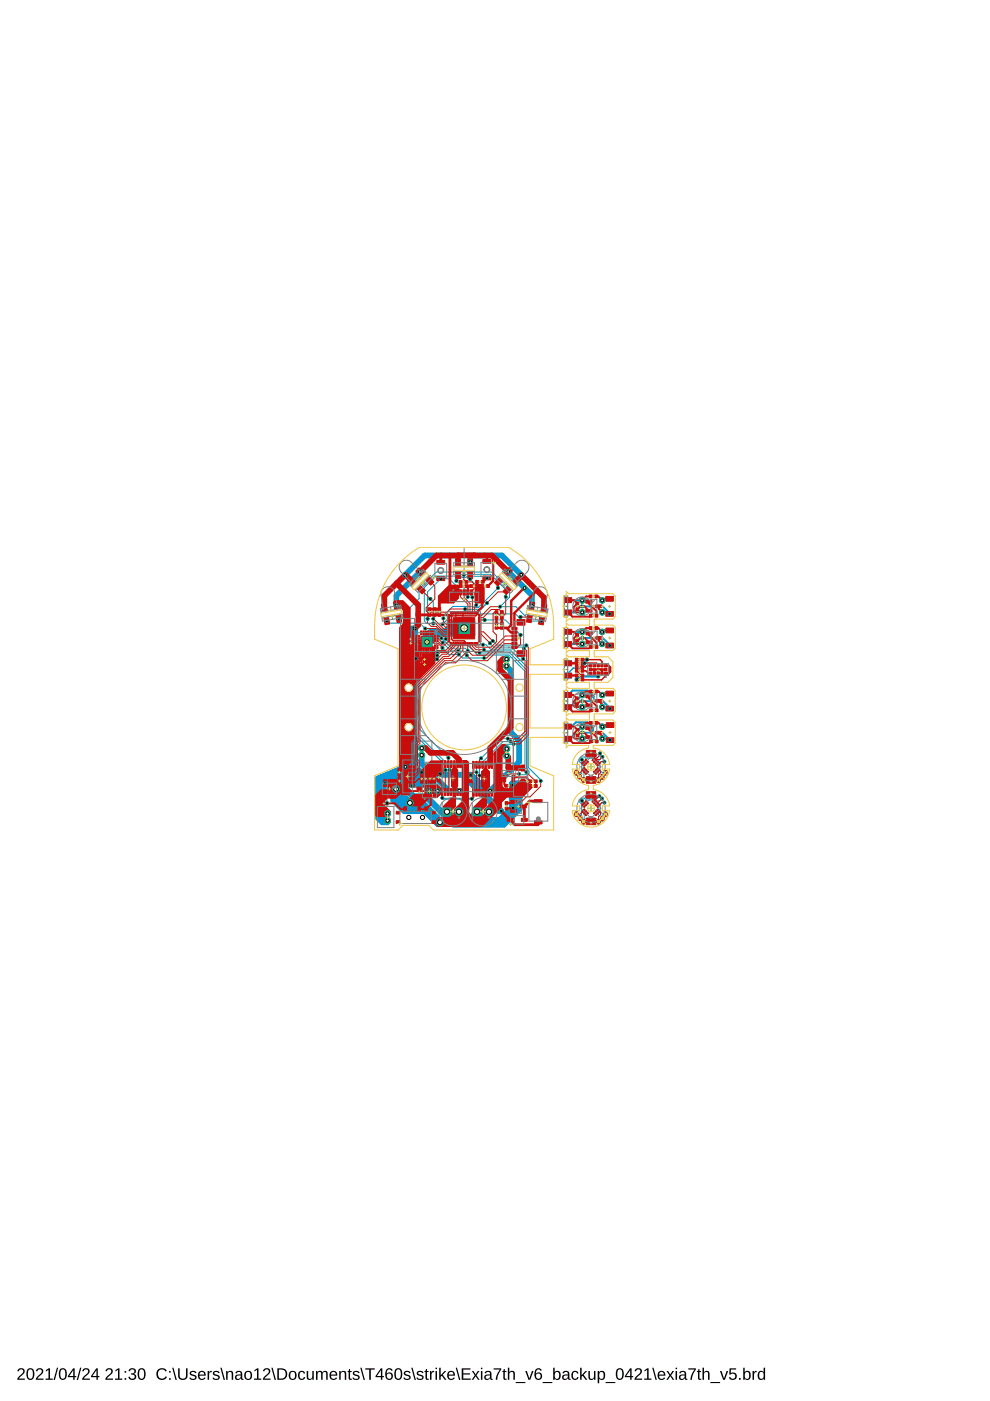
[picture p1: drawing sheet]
<svg xmlns="http://www.w3.org/2000/svg" width="210mm" height="297mm" viewBox="0 0 210 297" stroke-linecap="round" stroke-linejoin="round" font-family="sans-serif">
<path d="M3.9 290.2a.79 .79 0 0 1 1.3 .2 .79 .79 0 0 1-.5 1.2l-.7 .7h1.3v.2h-1.6l.1-.4 .5-.5a.72 .72 0 0 0 .4-1.2h-.5l-.2 .3h-.3zM6 290.2a.91 .91 0 0 1 1 .1 .91 .91 0 0 1 .3 1 .89 .89 0 0 1-.4 1.1 .89 .89 0 0 1-1.1-.1l-.2-.6v-.8zM6.1 290.4a1.65 1.65 0 0 0 .2 1.9h.1a1.12 1.12 0 0 0 .5-1.5l-.3-.4zM7.9 290.2a.79 .79 0 0 1 1.2 .2 .79 .79 0 0 1-.5 1.2l-.7 .7h1.3v.2h-1.6l.1-.4 .5-.5a.72 .72 0 0 0 .4-1.2h-.5l-.2 .3h-.3zM9.7 290.5l.6-.4h.3v2.2h.6v.2h-1.5v-.2h.6v-1.9l-.6 .4zM12.1 290h.2l-.7 2.6h-.2zM12.8 290.2a.91 .91 0 0 1 1.1 .1 .91 .91 0 0 1 .3 1 .89 .89 0 0 1-.4 1.1 .89 .89 0 0 1-1.1-.1l-.2-.6v-.8zM13 290.4a1.65 1.65 0 0 0 .2 1.9h.1a1.12 1.12 0 0 0 .5-1.5l-.3-.4zM15.5 290.1h.3v1.6h.4v.3h-.4v.5h-.3v-.5h-1.1v-.2zM15.5 290.5l-.8 1.2h.8zM17 290h.3l-.8 2.6h-.2zM17.7 290.2a.79 .79 0 0 1 1.2 .2 .79 .79 0 0 1-.4 1.2l-.7 .7h1.2v.2h-1.6l.1-.4 .5-.5a.72 .72 0 0 0 .4-1.2h-.5l-.1 .3h-.4zM20.4 290.1h.3v1.6h.4v.3h-.4v.5h-.3v-.5h-1.1v-.2zM20.4 290.5l-.8 1.2h.8zM22.6 290.2a.79 .79 0 0 1 1.2 .2 .79 .79 0 0 1-.4 1.2l-.7 .7h1.3v.2h-1.7l.1-.4 .6-.5a.72 .72 0 0 0 .3-1.2h-.5l-.1 .3h-.3zM24.5 290.5l.5-.4h.3v2.2h.6v.2h-1.5v-.2h.6v-1.9l-.5 .4zM26.4 290.7h.4v.3h-.4zM26.4 292.2h.4v.3h-.4zM27.5 290.2a.71 .71 0 0 1 1.1 0 .71 .71 0 0 1-.1 1l-.2 .1a.69 .69 0 0 1 .6 .9 .69 .69 0 0 1-1.1 .4l-.5-.5-.1-.2h.3a.49 .49 0 0 0 .7 .4 .49 .49 0 0 0 .2-.7l-.6-.2v-.2a.47 .47 0 0 0 .7-.3 .47 .47 0 0 0-.4-.6 .47 .47 0 0 0-.5 .4h-.3zM29.5 290.2a.91 .91 0 0 1 1.1 .1 .91 .91 0 0 1 .3 1 .89 .89 0 0 1-.4 1.1 .89 .89 0 0 1-1.1-.1l-.2-.6v-.8zM29.7 290.4a1.65 1.65 0 0 0 .2 1.9h.1a1.12 1.12 0 0 0 .5-1.5l-.3-.4zM33.5 290.4a1.21 1.21 0 0 1 1.9 .3l-.3 .1a.9 .9 0 0 0-1.3-.3 .9 .9 0 0 0-.2 1.3 .84 .84 0 0 0 .8 .5 .84 .84 0 0 0 .7-.5l.3 .1a1.25 1.25 0 0 1-1.9 .4 1.25 1.25 0 0 1 0-1.9zM35.8 290.7h.4v.3h-.4zM35.8 292.2h.4v.3h-.4zM36.5 290h.3l.7 2.6h-.3zM37.8 290.1h.3v1.5a.68 .68 0 0 0 .7 .7 .68 .68 0 0 0 .6-.7v-1.5h.4v1.5a1.01 1.01 0 0 1-1 1 1.01 1.01 0 0 1-1-.9zM40.4 290.8a.85 .85 0 0 1 1.3 .3h-.3a.39 .39 0 0 0-.5-.3 .39 .39 0 0 0-.3 .5l.2 .1a.67 .67 0 0 1 .7 .2 .67 .67 0 0 1 .1 .7 .91 .91 0 0 1-1.5-.2h.3a.45 .45 0 0 0 .5 .3 .45 .45 0 0 0 .4-.5l-.1-.1a.82 .82 0 0 1-1-.8zM42.2 290.9a.85 .85 0 0 1 1-.2 .85 .85 0 0 1 .4 1h-1.3a.54 .54 0 0 0 .3 .6 .54 .54 0 0 0 .7-.2h.3a.92 .92 0 0 1-1.3 .3 .92 .92 0 0 1-.2-1.3zM42.4 291l-.1 .4h1l-.3-.5zM44 290.7h.3v.4l.2-.4h.4v.2l-.3 .1-.2 .2-.1 1.3h-.3zM45.3 290.8a.85 .85 0 0 1 1.3 .3h-.3a.39 .39 0 0 0-.5-.3 .39 .39 0 0 0-.3 .5l.2 .1a.67 .67 0 0 1 .7 .2 .67 .67 0 0 1 .1 .7 .91 .91 0 0 1-1.4-.2h.2a.45 .45 0 0 0 .6 .3 .45 .45 0 0 0 .3-.5l-.1-.1a.82 .82 0 0 1-1-.8zM46.7 290h.3l.7 2.6h-.3zM47.9 290.7h.3v.3a.63 .63 0 0 1 .8-.3 .63 .63 0 0 1 .4 .6v1.2h-.3v-1.1a.45 .45 0 0 0-.5-.5 .45 .45 0 0 0-.3 .6v1h-.4zM50.1 290.8a.74 .74 0 0 1 .8-.2 .74 .74 0 0 1 .5 .7v.9l.2 .1v.2h-.4l-.1-.3a.63 .63 0 0 1-.8 .4 .63 .63 0 0 1-.5-.8 .63 .63 0 0 1 .8-.4h.4a.42 .42 0 0 0-.2-.5 .42 .42 0 0 0-.6 .3l-.3-.1zM50.3 291.7a.41 .41 0 0 0 .1 .7 .41 .41 0 0 0 .6-.3v-.5zM52 290.9a.94 .94 0 0 1 1.5 .5 .94 .94 0 0 1-1.1 1.2l-.4-.3-.2-.4zM52.3 291a.86 .86 0 0 0 .3 1.3 .79 .79 0 0 0 .5-.7 .79 .79 0 0 0-.5-.7zM53.9 290.5l.6-.4h.3v2.2h.6v.2h-1.5v-.2h.6v-1.9l-.6 .4zM56 290.2a.79 .79 0 0 1 1.2 .2 .79 .79 0 0 1-.4 1.2l-.7 .7h1.3v.2h-1.7l.1-.4 .6-.5a.72 .72 0 0 0 .3-1.2h-.5l-.1 .3h-.3zM57.5 290h.3l.7 2.6h-.3zM58.8 290.1h.8a1.22 1.22 0 0 1 1.3 1.2 1.22 1.22 0 0 1-1.2 1.2h-.9zM59.1 290.4v1.9h.6a1 1 0 0 0 .8-1.3 1 1 0 0 0-1.4-.6zM61.4 290.9a.94 .94 0 0 1 1.5 .5 .94 .94 0 0 1-1.1 1.2l-.4-.3-.2-.4zM61.8 291a.86 .86 0 0 0 .2 1.3 .79 .79 0 0 0 .6-.7 .79 .79 0 0 0-.5-.7zM63.4 290.9a.76 .76 0 0 1 1.3 .3h-.3a.48 .48 0 0 0-.7-.3 .48 .48 0 0 0-.2 .7 .48 .48 0 0 0 .2 .7 .48 .48 0 0 0 .7-.3h.3a.79 .79 0 0 1-.9 .6 .79 .79 0 0 1-.6-1zM65 290.7h.3v1.2a.45 .45 0 0 0 .5 .5 .45 .45 0 0 0 .4-.6v-1.1h.3v1.8h-.3v-.3a.63 .63 0 0 1-.7 .4 .63 .63 0 0 1-.5-.7zM67 290.7h.3v.3a.58 .58 0 0 1 .5-.4 .58 .58 0 0 1 .6 .4 .58 .58 0 0 1 .7-.4 .58 .58 0 0 1 .4 .7v1.2h-.3v-1.4a.41 .41 0 0 0-.6-.2 .41 .41 0 0 0-.2 .6v1h-.3v-1.4a.41 .41 0 0 0-.6-.2 .41 .41 0 0 0-.2 .6v1h-.3zM70.1 290.9a.85 .85 0 0 1 1-.2 .85 .85 0 0 1 .4 1h-1.3a.54 .54 0 0 0 .3 .6 .54 .54 0 0 0 .7-.2h.3a.92 .92 0 0 1-1.4 .3 .92 .92 0 0 1-.1-1.3zM70.3 291l-.1 .4h1l-.3-.5zM71.9 290.7h.3v.3a.63 .63 0 0 1 .7-.3 .63 .63 0 0 1 .5 .6v1.2h-.3v-1.1a.45 .45 0 0 0-.5-.5 .45 .45 0 0 0-.4 .6v1h-.3zM74 290.3h.2v.4h.4v.2h-.4v1.2l.1 .2h.3v.2h-.5l-.1-.1-.1-1.5h-.2v-.2h.2zM75 290.8a.85 .85 0 0 1 1.2 .3h-.2a.39 .39 0 0 0-.5-.3 .39 .39 0 0 0-.3 .5l.2 .1a.67 .67 0 0 1 .7 .2 .67 .67 0 0 1 .1 .7 .91 .91 0 0 1-1.5-.2h.3a.45 .45 0 0 0 .5 .3 .45 .45 0 0 0 .4-.5l-.1-.1a.82 .82 0 0 1-1-.8zM76.4 290h.3l.7 2.6h-.3zM77.5 290.1h2v.3h-.9v2.1h-.3v-2.1h-.8zM80.7 290.1h.4v1.6h.3v.3h-.3v.5h-.3v-.5h-1.2v-.2zM80.8 290.5l-.9 1.2h.9zM82.1 290.2a.76 .76 0 0 1 1.1 .4h-.3a.51 .51 0 0 0-.6-.2 .51 .51 0 0 0-.3 .6v.3a.79 .79 0 0 1 1.1 0 .79 .79 0 0 1-.1 1.2 .79 .79 0 0 1-1.1-.2 1.85 1.85 0 0 1 .2-2.1zM82 291.7a.52 .52 0 0 0 1 0 .52 .52 0 0 0-1 0zM84 290.2a.91 .91 0 0 1 1 .1 .91 .91 0 0 1 .3 1 .89 .89 0 0 1-.4 1.1 .89 .89 0 0 1-1.1-.1l-.2-.6v-.8zM84.1 290.4a1.65 1.65 0 0 0 .2 1.9h.1a1.12 1.12 0 0 0 .5-1.5l-.3-.4zM85.8 290.8a.85 .85 0 0 1 1.2 .3h-.2a.39 .39 0 0 0-.5-.3 .39 .39 0 0 0-.3 .5l.2 .1a.67 .67 0 0 1 .7 .2 .67 .67 0 0 1 .1 .7 .91 .91 0 0 1-1.5-.2h.3a.45 .45 0 0 0 .5 .3 .45 .45 0 0 0 .4-.5l-.1-.1a.82 .82 0 0 1-1-.8zM87.2 290h.3l.7 2.6h-.3zM88.5 290.8a.85 .85 0 0 1 1.3 .3h-.3a.39 .39 0 0 0-.5-.3 .39 .39 0 0 0-.3 .5l.2 .1a.67 .67 0 0 1 .7 .2 .67 .67 0 0 1 .1 .7 .91 .91 0 0 1-1.4-.2h.3a.45 .45 0 0 0 .5 .3 .45 .45 0 0 0 .3-.5l-.1-.1a.82 .82 0 0 1-.9-.8zM90.3 290.3h.2v.4h.4v.2h-.4v1.2l.1 .2h.3v.2h-.5l-.1-.1-.1-1.5h-.2v-.2h.2zM91.2 290.7h.3v.4l.1-.4h.4v.2l-.3 .1-.2 .2v1.3h-.3zM92.3 290h.4v.3h-.4zM92.3 290.7h.4v1.8h-.4zM93.1 290h.3v1.6l.9-.9h.3l-.7 .8 .8 1h-.4l-.6-.8-.3 .2v.6h-.3zM95 290.9a.85 .85 0 0 1 1-.2 .85 .85 0 0 1 .5 1h-1.4a.54 .54 0 0 0 .4 .6 .54 .54 0 0 0 .6-.2h.3a.92 .92 0 0 1-1.3 .3 .92 .92 0 0 1-.2-1.3zM95.3 291l-.2 .4h1l-.3-.5zM96.6 290h.3l.7 2.6h-.3zM97.9 290.1h1.8v.3h-1.5v.8h1.4v.2h-1.4v.9h1.6v.2h-1.9zM100 290.7h.4l.4 .7 .5-.7h.4l-.7 .9 .7 .9h-.4l-.5-.7-.5 .7h-.3l.7-.9zM102 290h.3v.3h-.3zM102 290.7h.3v1.8h-.3zM103 290.8a.74 .74 0 0 1 .7-.2 .74 .74 0 0 1 .5 .7v.9l.3 .1v.2h-.4l-.2-.3a.63 .63 0 0 1-.8 .4 .63 .63 0 0 1-.4-.8 .63 .63 0 0 1 .8-.4h.4a.42 .42 0 0 0-.3-.5 .42 .42 0 0 0-.5 .3l-.4-.1zM103.1 291.7a.41 .41 0 0 0 .1 .7 .41 .41 0 0 0 .6-.3l.1-.5zM104.7 290.1h1.6l-.7 1.6-.2 .8h-.3a3.8 3.8 0 0 1 .9-2.1h-1.3zM106.8 290.3h.2v.4h.4v.2h-.4v1.2l.1 .2h.3v.2h-.5l-.1-.1-.1-1.5h-.2v-.2h.2zM107.7 290h.3v1a.63 .63 0 0 1 .7-.3 .63 .63 0 0 1 .5 .6v1.2h-.3v-1.1a.45 .45 0 0 0-.5-.5 .45 .45 0 0 0-.4 .5v1.1h-.3zM109.3 293h2.1v.2h-2.1zM111.4 290.7h.3l.5 1.6 .6-1.6h.3l-.7 1.8h-.3zM113.7 290.2a.76 .76 0 0 1 1.2 .4h-.3a.51 .51 0 0 0-.7-.2 .51 .51 0 0 0-.3 .6v.3a.79 .79 0 0 1 1.2 0 .79 .79 0 0 1-.1 1.2 .79 .79 0 0 1-1.2-.2 1.85 1.85 0 0 1 .2-2.1zM113.6 291.7a.52 .52 0 0 0 1 0 .52 .52 0 0 0-1 0zM115 293h2.1v.2h-2.1zM117.3 290h.3v1a.71 .71 0 0 1 .9-.3 .71 .71 0 0 1 .4 .9 .76 .76 0 0 1-.9 1l-.4-.3v.2h-.3zM117.8 291a.84 .84 0 0 0 .3 1.3 .83 .83 0 0 0 0-1.4zM119.5 290.8a.74 .74 0 0 1 .8-.2 .74 .74 0 0 1 .4 .7v.9l.3 .1v.2h-.4l-.2-.3a.63 .63 0 0 1-.8 .4 .63 .63 0 0 1-.4-.8 .63 .63 0 0 1 .8-.4h.4a.42 .42 0 0 0-.3-.5 .42 .42 0 0 0-.5 .3l-.3-.1zM119.6 291.7a.41 .41 0 0 0 .1 .7 .41 .41 0 0 0 .6-.3l.1-.5zM121.3 290.9a.76 .76 0 0 1 1.4 .3h-.4a.48 .48 0 0 0-.6-.3 .48 .48 0 0 0-.2 .7 .48 .48 0 0 0 .2 .7 .48 .48 0 0 0 .7-.3h.3a.79 .79 0 0 1-1 .6 .79 .79 0 0 1-.6-1zM123 290h.3v1.6l.8-.9h.4l-.8 .8 .8 1h-.3l-.7-.8-.2 .2v.6h-.3zM124.8 290.7h.3v1.2a.45 .45 0 0 0 .5 .5 .45 .45 0 0 0 .3-.6v-1.1h.3l.1 1.8h-.3v-.3a.63 .63 0 0 1-.8 .4 .63 .63 0 0 1-.4-.7zM126.7 290.7h.3v.3a.71 .71 0 0 1 1-.3 .71 .71 0 0 1 .3 .9 .76 .76 0 0 1-.9 .9l-.4-.2v1h-.3zM127.3 291a.84 .84 0 0 0 .2 1.3 .83 .83 0 0 0 0-1.4zM128.4 293h2.1v.2h-2.1zM130.9 290.2a.91 .91 0 0 1 1.1 .1 .91 .91 0 0 1 .3 1 .89 .89 0 0 1-.4 1.1 .89 .89 0 0 1-1.1-.1l-.2-.6v-.8zM131.1 290.4a1.65 1.65 0 0 0 .1 1.9h.2a1.12 1.12 0 0 0 .5-1.5l-.3-.4zM133.6 290.1h.3v1.6h.4v.3h-.4v.5h-.3v-.5h-1.1v-.2zM133.6 290.5l-.8 1.2h.8zM134.8 290.2a.79 .79 0 0 1 1.2 .2 .79 .79 0 0 1-.4 1.2l-.7 .7h1.2v.2h-1.6l.1-.4 .6-.5a.72 .72 0 0 0 .3-1.2h-.5l-.1 .3h-.4zM136.7 290.5l.5-.4h.3v2.2h.6v.2h-1.5v-.2h.6v-1.9l-.5 .4zM138.3 290h.3l.7 2.6h-.3zM139.6 290.9a.85 .85 0 0 1 1.1-.2 .85 .85 0 0 1 .4 1h-1.4a.54 .54 0 0 0 .4 .6 .54 .54 0 0 0 .7-.2h.2a.92 .92 0 0 1-1.3 .3 .92 .92 0 0 1-.2-1.3zM139.9 291l-.2 .4h1.1l-.3-.5zM141.3 290.7h.4l.4 .7 .5-.7h.3l-.6 .9 .7 .9h-.4l-.5-.7-.5 .7h-.3l.6-.9zM143.2 290h.4v.3h-.4zM143.2 290.7h.4v1.8h-.4zM144.2 290.8a.74 .74 0 0 1 .8-.2 .74 .74 0 0 1 .5 .7v.9l.3 .1v.2h-.4l-.2-.3a.63 .63 0 0 1-.8 .4 .63 .63 0 0 1-.4-.8 .63 .63 0 0 1 .7-.4h.5a.42 .42 0 0 0-.3-.5 .42 .42 0 0 0-.6 .3l-.3-.1zM144.4 291.7a.41 .41 0 0 0 .1 .7 .41 .41 0 0 0 .6-.3l.1-.5zM145.9 290.1h1.6l-.7 1.6-.1 .8h-.3a3.8 3.8 0 0 1 .8-2.1h-1.3zM148.1 290.3h.2v.4h.3v.2h-.3v1.2l.1 .2h.3v.2h-.5l-.2-.1v-1.5h-.2v-.2h.2zM148.9 290h.4l-.1 1a.63 .63 0 0 1 .8-.3 .63 .63 0 0 1 .4 .6v1.2h-.3v-1.1a.45 .45 0 0 0-.5-.5 .45 .45 0 0 0-.3 .5v1.1h-.4zM150.6 293h2.1v.2h-2.1zM152.6 290.7h.4l.5 1.6 .6-1.6h.3l-.7 1.8h-.4zM154.7 290.1h1.4v.3h-1.1l-.1 .7a.83 .83 0 0 1 1.2 .2 .83 .83 0 0 1-.2 1.2 .83 .83 0 0 1-1.1-.1l-.3-.4h.4a.55 .55 0 0 0 .8 .2 .55 .55 0 0 0 .1-.8 .55 .55 0 0 0-.9 0h-.3zM156.7 292.2h.3v.3h-.3zM157.6 290h.3v1a.71 .71 0 0 1 .9-.3 .71 .71 0 0 1 .4 .9 .76 .76 0 0 1-.9 1l-.4-.3v.2h-.3zM158.1 291a.84 .84 0 0 0 .3 1.3 .83 .83 0 0 0 0-1.4zM159.5 290.7h.3l.1 .4 .1-.4h.4v.2l-.3 .1-.2 .2v1.3h-.3zM160.8 290.9l.5-.3 .6 .4v-1h.3v2.5h-.3v-.3a.71 .71 0 0 1-.9 .3 .71 .71 0 0 1-.4-.9zM161.1 291a.91 .91 0 0 0 .3 1.3 .79 .79 0 0 0 .5-.7 .79 .79 0 0 0-.5-.7z" fill="#000"/>
<path d="M119.4 135.3h.5M119.4 128.6h.5M119.7 128.3v.5M119.7 135v.5M89 159.4h.8M89.4 159v.7M119.4 148.6h.5M119.4 155.3h.5M119.4 141.9h.5M119.7 141.7v.5M119.7 148.4v.5M119.7 155.1v.5" fill="none" stroke="#afd134" stroke-width=".21"/>
<path d="M119.7 126.4h.7v4.4h-.7zM119.7 133.1h.7v4.4h-.7zM119.7 139.7h.7v4.4h-.7zM119.7 135.3h.7M119.7 128.6h.7M88.1 157.1h3.5v4.5h-3.5zM119.7 146.4h.7v4.4h-.7zM119.7 153.1h.7v4.4h-.7zM119.7 148.6h.7M119.7 155.3h.7M119.7 141.9h.7" fill="none" stroke="#808080" stroke-width=".21"/>
<g fill="#0696d7" stroke="#0696d7" stroke-width=".21">
<path d="M124.3 173.5h1.8l.3 .3-.3 .3h-1.6l-.3-.2z" fill-rule="evenodd"/>
<path d="M124.3 168.7l1.8-.1 .3 .3-.3 .3h-1.6l-.3-.1z" fill-rule="evenodd"/>
<path d="M124.3 164.7h1.8l.3 .3-.3 .3h-1.6l-.3-.1z" fill-rule="evenodd"/>
<path d="M124.3 159.9l1.8-.1 .3 .3-.3 .4h-1.6l-.3-.2z" fill-rule="evenodd"/>
<path d="M126.7 164.9a.45 .45 0 0 1 .6 .5 .45 .45 0 0 1-.7 .3l-.1-.4z" fill-rule="evenodd"/>
<path d="M128.1 163.4a.45 .45 0 0 1 .6 .5 .45 .45 0 0 1-.7 .2l-.1-.4z" fill-rule="evenodd"/>
<path d="M127.5 164.3a.45 .45 0 0 1 .6 .5 .45 .45 0 0 1-.8 .2v-.4z" fill-rule="evenodd"/>
<path d="M122.6 164.3a.38 .38 0 0 1 .4-.1 .38 .38 0 0 1 .3 .3 .46 .46 0 0 1-.4 .7 .51 .51 0 0 1-.3-.9z" fill-rule="evenodd"/>
<path d="M123.5 164.9a.45 .45 0 0 1 .6 .5 .45 .45 0 0 1-.8 .3v-.5z" fill-rule="evenodd"/>
<path d="M121.9 163.5a.38 .38 0 0 1 .4-.2 .38 .38 0 0 1 .3 .4 .46 .46 0 0 1-.4 .6 .51 .51 0 0 1-.3-.8z" fill-rule="evenodd"/>
<path d="M126.6 173.9a.38 .38 0 0 1 .4-.2 .38 .38 0 0 1 .3 .4 .46 .46 0 0 1-.4 .6 .51 .51 0 0 1-.3-.8z" fill-rule="evenodd"/>
<path d="M128.1 172.2a.45 .45 0 0 1 .6 .5 .45 .45 0 0 1-.7 .3v-.5z" fill-rule="evenodd"/>
<path d="M127.5 173.1a.45 .45 0 0 1 .6 .5 .45 .45 0 0 1-.7 .3l-.1-.5z" fill-rule="evenodd"/>
<path d="M122.8 173a.45 .45 0 0 1 .6 .5 .45 .45 0 0 1-.7 .3l-.1-.4z" fill-rule="evenodd"/>
<path d="M123.4 173.9a.38 .38 0 0 1 .4-.2 .38 .38 0 0 1 .3 .4 .46 .46 0 0 1-.4 .6 .51 .51 0 0 1-.3-.8z" fill-rule="evenodd"/>
<path d="M121.9 172.3a.38 .38 0 0 1 .4-.2 .38 .38 0 0 1 .3 .4 .46 .46 0 0 1-.4 .6 .51 .51 0 0 1-.3-.8z" fill-rule="evenodd"/>
</g>
<g fill="#0696d7" stroke="#0696d7" stroke-width=".21">
<path d="M119.7 136h1.5v1.1h-1.5z"/>
<path d="M119.7 133.5h1.5v1h-1.5z"/>
<path d="M119.7 129.3h1.5v1.1h-1.5z"/>
<path d="M119.7 126.7h1.5v1.1h-1.5z"/>
<path d="M119.7 149.4h1.5v1.1h-1.5z"/>
<path d="M119.7 146.8h1.5v1h-1.5z"/>
<path d="M119.7 156.1h1.5v1h-1.5z"/>
<path d="M119.7 153.5h1.5v1.1h-1.5z"/>
<path d="M119.7 142.7h1.5v1h-1.5z"/>
<path d="M119.7 140.1h1.5v1h-1.5z"/>
</g>
<path d="M87.9 133.3v2M89 121.3l-4.9 5v2.1M98.4 133.2l-1.3 .8h-4.5l-2.1 2.1M107.8 121.2l5 5v2.2M110.5 121.9l-4.1-4.1h-16.4l-4.1 4.1M107.4 141.2l.9 .9v13.1l1.7 1.8v4.5l-6.1 6.2M84 167.3l3 3h2.5l3.8 3.8v.2M89.4 160.1v1.8l5.7 5.7h2.3M101.1 172.1v1.7l-.2 .2M108.8 166.5v4.9l-2.6 2.6h-9.6l-1.8-1.9h-1.1l-3.3-3.2h-2.7l-1.7-1.7v-4.6l-2 2h-2.5l-.9 1v7.4l.9 1h.7" fill="none" stroke="#0696d7" stroke-width="1.2"/>
<g fill="none" stroke="#0696d7" stroke-width=".21">
<path d="M82 131.7l.5 .4h6.5l1.2 1.2M82 131.7h.1M84.6 131.2l4.3-4.3v-2l3.6-3.6h11.8l3.7 3.7v1.7l-2 1.9h3.4l3 3.1h2.4M84.8 135.1h3.7M84.8 136.2h3.7M84.8 137.2h3.7M84.8 134.8h3.7M84.8 137.1h3.7M84.8 137h3.7M84.8 136.9h3.7M84.8 136.8h3.7M84.8 136.7h3.7"/>
<path d="M84.8 136.6h3.7M84.8 136.5h3.7M84.8 136.4h3.7M84.8 136.3h3.7M84.8 136.1h3.7M84.8 136h3.7M84.8 135.9h3.7M84.8 135.8h3.7M84.8 135.7h3.7M84.8 135.6h3.7M84.8 135.5h3.7M84.8 135.4h3.7"/>
<path d="M84.8 135.3h3.7M84.8 135.2h3.7M84.8 135h3.7M84.8 134.9h3.7M84.8 134.7h3.7M84.8 134.6h3.7M84.8 134.5h3.7M84.8 134.4h3.7M84.8 134.3h3.7M84.8 134.3l1.5-1.5h2.2v9.2M84.8 134.3v7.8M84.8 140h3.7"/>
<path d="M84.8 139.9h3.7M84.8 139.8h3.7M84.8 139.7h3.7M84.8 139.6h3.7M84.8 139.5h3.7M84.8 139.4h3.7M84.8 139.3h3.7M84.8 139.2h3.7M84.8 139.1h3.7M84.8 139h3.7M84.8 138.9h3.7M84.8 138.8h3.7"/>
<path d="M84.8 138.7h3.7M84.8 138.6h3.7M84.8 138.5h3.7M84.8 138.4h3.7M84.8 138.3h3.7M84.8 138.2h3.7M84.8 138.1h3.7M84.8 138h3.7M84.8 137.9h3.7M84.8 137.8h3.7M84.8 137.7h3.7M84.8 137.6h3.7"/>
<path d="M84.8 137.5h3.7M84.8 137.4h3.7M84.8 137.3h3.7M84.9 134.2h3.6M84.9 134.1h3.6M85 134h3.5M85.1 134h3.4M85.1 133.9h3.4M85.2 133.8h3.3M85.3 133.8h3.2M85.3 133.7h3.2M85.4 133.6h3.1"/>
<path d="M85.5 133.6h3M85.5 133.5h3M85.6 133.4h2.9M85.7 133.4h2.8M85.7 133.3h2.8M85.8 133.2h2.7M85.9 133.2h2.6M86 133.1h2.5M86 133h2.5M86.1 132.9h2.4M86.2 132.8h2.3M89.4 135.1h3.6"/>
<path d="M89.4 136.2h2.6M89.4 137.1l.1 .1h1.5h-1.5M89.4 135.1v2M89.4 137.1h.1M89.4 137h.1M89.4 136.9h.1M89.4 136.8h.1M89.4 136.7h.1M89.4 136.6h.1M89.4 136.5h.1M89.4 136.4h.1M89.4 136.3h.1"/>
<path d="M89.4 136.2h.1M89.4 136.1h1.1M89.4 136h.1M89.4 135.9h.1M89.4 135.8h.1M89.4 135.7h.1M89.4 135.6h.1M89.4 135.5h.1M89.4 135.4h.1M89.4 135.3h.1M89.4 135.2h.1M89.5 135.1h3.6"/>
<path d="M89.5 136.2v.9M89.5 137.1v.1M89.5 135.1v1h2.1l-.1-1M89.5 135h3.7M89.6 134.9h3.6M89.7 134.9h3.6M89.8 134.7h10.8M89.9 134.7h10.7M89.9 134.6h10.7M90 134.5h10.6M90.1 134.5h10.5M90.1 134.4h10.5"/>
<path d="M90.2 134.3h10.4M90.3 134.3h10.3M90.4 134.2h10.2M90.4 134.1h10.2M90.5 135.1v2.1M90.5 137.1h.1M90.5 137h.1M90.5 136.9h.1M90.5 136.8h.1M90.5 136.7h.1M90.5 136.6h.1M90.5 136.5h.1"/>
<path d="M90.5 136.4h.1M90.5 136.3h.1M90.5 136.2h.1M90.5 136h.1M90.5 135.9h.1M90.5 135.8h.1M90.5 135.7h.1M90.5 135.6h.1M90.5 135.5h.1M90.5 135.4h.1M90.5 135.3h.1M90.5 135.2h.1"/>
<path d="M90.5 134h10.1M90.6 134h10M90.6 135.1v2.1M90.6 136.1h1.5M90.6 133.9h10M90.7 133.8h9.9M90.8 133.8h9.8M90.8 133.7h9.8M90.9 133.6h9.7M91 133.6h9.6M91 133.5h9.6M91.1 133.4h9.5"/>
<path d="M91.2 127l.7 .6v3.6M91.6 136.2v.4M91.6 136.6h.1M91.6 136.5h.1M91.6 136.4h.1M91.6 136.4h.2M91.6 136.3h.3M91.6 136.2h.3M91.6 136h.5M91.6 136h.6M91.6 135.9h.7M91.6 135.8h.7"/>
<path d="M91.6 135.7h.8M91.6 135.7h.9M91.6 135.6h.9M91.6 135.6h1M91.6 135.5h1.1M91.6 135.4h1.2M91.6 135.3h1.2M91.6 135.3h1.3M91.6 135.2h1.3M91.9 131.2h.1M92.6 139.8l-3.6 3.6v11.2l6.1 6.1M92.7 139l-4 4v12.8l6.6 6.6v.9"/>
<path d="M92.7 138.2l-4.4 4.4v13.5l6.1 6.1v1.1M93.3 134.8l-1.7 1.8M93.5 122.7h1.7l4 3.9M93.5 122.7l-2.8 2.8v5.7M93.5 122.7h.1M93.6 135.3l2.2 2.1h2.8l.6 .6M93.8 137.4l1.4 1.4h2.1l.7 .7h4.6M93.9 136.2h.1M93.9 136.2l1.7 1.8h2.4l1 .9M94.3 133.4l2.3-2.4h3.4l.6 .6v3.2h-10.9M94.4 133.3h6.2M94.4 133.2h6.2"/>
<path d="M94.5 135.5l1.5 1.4h3.3l1.9 2h6.7l3.4 3.4v21.1l.3 .3M94.5 133.2h6.1M94.6 133.1h6M94.6 133h6M94.7 132.9h5.9M94.8 132.9h5.8M94.8 132.8h5.8M94.9 132.8h5.7M95 132.7h5.6M95 132.6h5.6M95.1 132.5h5.5M95.2 132.5h5.4"/>
<path d="M95.2 132.4h5.4M95.3 132.3h5.3M95.4 132.3h5.2M95.5 132.2h5.1M95.5 132.1h5.1M95.6 132.1h5M95.7 132h4.9M95.7 131.9h4.9M95.8 131.9h4.8M95.9 131.8h4.7M95.9 131.7h4.7M96 131.7h4.6"/>
<path d="M96.1 131.6h4.5M96.1 131.5h4.4M96.2 131.4h4.3M96.3 131.4h4.1M96.4 131.3h3.9M96.5 131.2h3.7M96.5 131.1h3.6M96.6 131h3.5M96.8 123.1l3.4 3.5M98.3 121.9l.2-.1h5.5l3.2 3.2 .1 1.6M98.6 129.1h3.4M99.7 122.8l1.4 1.4v4l-.1 .1"/>
<path d="M100.6 133.4h-9.4l-1.8 1.7M101.7 138.3l6.4 .1 3.5 3.6v21l.6 .5v.5l-.3 .3h-1.7l-.1-.2M102 129.1v.1M102.4 136.7h.6l1 .9h4.9l2 2.1M102.6 137.8l.2 .2h5.6l3.6 3.7v21l2.6 2.6v.3M102.8 131.4h4.4l3.2 3.2M102.8 128.3l-.8 .8M102.8 128.3l.5-.5-1.3 1.3M102.8 128.3h.1M103.2 122.5l-.3-.3h-3.8l-.3 .2h-.8l-.3-.2h-5.3l-2.4 2.4v7.1l.5 .5h1.4M103.9 136.4l.8 .8h6.1l.3 .3M104.5 135.9l.8 .9h6.3"/>
<path d="M105.6 124.7l-4.2 4.1h-.9l-.3-.2h-4.2l-2 2v.5M105.6 124.7h.1M110.4 130.8h-.4l-.7-.6h-13.3l-2.2 2.2M110.9 139.7h.1M84.7 142.2v17.6l2.2 2.2M84.7 159.7h3.8M84.7 159.6h3.8M84.7 159.5h3.8M84.7 159.4h3.8M84.7 159.3h3.8M84.7 159.2h3.8M84.7 159.1h3.8"/>
<path d="M84.7 159h3.8M84.7 158.9h3.8M84.7 158.8h3.8M84.7 158.7h3.8M84.7 158.6h3.8M84.7 158.5h3.8M84.7 158.4h3.8M84.7 158.3h3.8M84.7 158.2h3.8M84.7 158.1h3.8M84.7 158h3.8M84.7 157.9h3.8"/>
<path d="M84.7 157.8h3.8M84.7 157.7h3.8M84.7 157.6h3.8M84.7 157.5h3.8M84.7 157.4h3.8M84.7 157.3h3.8M84.7 157.2h3.8M84.7 157.1h3.8M84.7 157h3.8M84.7 156.9h3.8M84.7 156.8h3.8M84.7 156.7h3.8"/>
<path d="M84.7 156.6h3.7M84.7 156.5h3.6M84.7 156.4h3.5M84.7 156.3h3.4M84.7 156.2h3.3M84.7 156.1h3.3M84.7 156h3.3M84.7 155.9h3.3M84.7 155.8h3.3M84.7 155.7h3.3M84.7 155.6h3.3M84.7 155.5h3.3"/>
<path d="M84.7 155.4h3.3M84.7 155.3h3.3M84.7 155.3h1.8M84.7 155.2h1.6M84.7 155.1h1.5M84.7 155h1.3M84.7 155h1.2M84.7 154.9h1.2M84.7 154.8h1.1M84.7 154.7h1M84.7 154.6h1M84.7 154.6h.9"/>
<path d="M84.7 154.5h.9M84.7 154.4h.9M84.7 154.3h.9M84.7 154.2h.9M84.7 154.1h.9M84.7 154h.9M84.7 153.9h.9M84.7 153.8h.9M84.7 153.8h1M84.7 153.7h1M84.7 153.6h1M84.7 153.5h1.1"/>
<path d="M84.7 153.4h1.2M84.7 153.3h1.4M84.7 153.2h1.5M84.7 153.1h1.7M84.7 153.1h3.3M84.7 153h3.3M84.7 152.9h3.3M84.7 152.8h3.3M84.7 152.7h3.3M84.7 152.6h3.3M84.7 152.5h3.3M84.7 152.4h3.3"/>
<path d="M84.7 152.3h3.3M84.7 152.2h3.3M84.7 152.1h3.3M84.7 152h3.3M84.7 151.9h3.3M84.7 151.8h3.3M84.7 151.7h3.3M84.7 151.6h3.3M84.7 151.5h3.3M84.7 151.4h3.3M84.7 151.3h3.3M84.7 151.2h3.3"/>
<path d="M84.7 151.1h3.3M84.7 151h3.3M84.7 150.9h3.3M84.7 150.8h3.3M84.7 150.7h3.3M84.7 150.6h3.3M84.7 150.5h3.3M84.7 150.4h3.3M84.7 150.3h3.3M84.7 150.2h3.3M84.7 150.1h3.3M84.7 150h3.3"/>
<path d="M84.7 149.9h3.3M84.7 149.8h3.3M84.7 149.7h3.3M84.7 149.6h3.3M84.7 149.5h3.3M84.7 149.4h3.3M84.7 149.3h3.3M84.7 149.2h3.3M84.7 149.1h3.3M84.7 149h3.3M84.7 148.9h3.3M84.7 148.8h3.3"/>
<path d="M84.7 148.7h3.3M84.7 148.6h3.3M84.7 148.5h3.3M84.7 148.4h3.3M84.7 148.3h3.3M84.7 148.2h3.3M84.7 148.1h3.3M84.7 148h3.3M84.7 147.9h3.3M84.7 147.8h3.3M84.7 147.7h3.3M84.7 147.6h3.3"/>
<path d="M84.7 147.5h3.3M84.7 147.4h3.3M84.7 147.3h3.3M84.7 147.2h3.3M84.7 147.1h3.3M84.7 147h3.3M84.7 146.9h3.3M84.7 146.9h1.7M84.7 146.8h1.6M84.7 146.7h1.4M84.7 146.6h1.2M84.7 146.5h1.2"/>
<path d="M84.7 146.5h1.1M84.7 146.4h1.1M84.7 146.3h1M84.7 146.2h.9M84.7 146.1h.9M84.7 146h.9M84.7 145.9h.9M84.7 145.8h.9M84.7 145.7h.9M84.7 145.6h.9M84.7 145.5h.9M84.7 145.4h.9"/>
<path d="M84.7 145.4h1M84.7 145.3h1M84.7 145.2h1.1M84.7 145.1h1.2M84.7 145h1.2M84.7 144.9h1.2M84.7 144.9h1.4M84.7 144.8h1.5M84.7 144.8h1.7M84.7 144.7h3.3M84.7 144.6h3.3M84.7 144.5h3.3"/>
<path d="M84.7 144.4h3.3M84.7 144.3h3.3M84.7 144.2h3.3M84.7 144.1h3.3M84.7 144h3.3M84.7 143.9h3.3M84.7 143.8h3.3M84.7 143.7h3.3M84.7 143.6h3.3M84.7 143.5h3.3M84.7 143.4h3.3M84.7 143.3h3.3"/>
<path d="M84.7 143.2h3.3M84.7 143.1h3.3M84.7 143h3.3M84.7 142.9h3.3M84.7 142.8h3.3M84.7 142.7h3.3M84.7 142.6h3.3M84.7 142.5h3.3M84.7 142.4h3.4M84.7 142.3h3.5M84.7 142.2h3.6M84.8 159.8h3.7"/>
<path d="M84.8 142.2h3.5M84.8 142.1l-.1 .1M84.8 142.1h3.6M84.8 142h3.7M84.8 141.9h3.7M84.8 141.8h3.7M84.8 141.7h3.7M84.8 141.6h3.7M84.8 141.5h3.7M84.8 141.4h3.7M84.8 141.3h3.7M84.8 141.2h3.7"/>
<path d="M84.8 141.1h3.7M84.8 141h3.7M84.8 140.9h3.7M84.8 140.8h3.7M84.8 140.7h3.7M84.8 140.6h3.7M84.8 140.5h3.7M84.8 140.4h3.7M84.8 140.3h3.7M84.8 140.2h3.7M84.8 140.1h3.7M84.8 159.9h3.7"/>
<path d="M84.9 160h3.6M85.6 145.5v.6M85.6 153.9v.6l.3 .5M85.6 146.1l.3 .5M85.9 153.3l.1 .1M85.9 153.3l-.3 .6M85.9 155h.1M85.9 155l.6 .3M85.9 145h.1M85.9 145l-.3 .5M85.9 146.6l-1.2 .1M85.9 146.6l.6 .3"/>
<path d="M86.5 153.1l.6 .1M86.5 153.1h.1M86.5 153.1l-.6 .2M86.5 155.3h.1M86.5 144.7l.6 .1M86.5 144.7h.1M86.5 144.7l-.6 .3M86.5 146.9h.1M86.6 155.3h1.4M86.7 146.9h1.3M86.8 144.8h1.2M86.9 153.1h1.1"/>
<path d="M87.1 155.2h.9M87.1 153.2l.5 .4M87.1 153.2h.9M87.1 155.2l-.6 .1M87.1 155.2h.1M87.1 144.8l.5 .4M87.1 144.8h.9M87.1 146.8l-.6 .1M87.1 146.8h.1M87.1 146.8h.9M87.2 155.1h.8M87.2 146.7h.8"/>
<path d="M87.2 153.3h.8M87.2 144.9h.8M87.2 155h.8M87.3 146.7h.7M87.3 144.9h.7M87.3 153.4h.7M87.3 155h.7M87.4 146.6h.6M87.4 153.4h.6M87.4 145h.6M87.4 154.9h.6M87.4 146.5h.6"/>
<path d="M87.5 153.5h.5M87.5 145.1h.5M87.5 154.8h.5M87.5 146.5h.5M87.5 145.2h.5M87.6 154.8h.4M87.6 154.8h.1M87.6 153.6l.2 .6M87.6 153.6h.1M87.6 154.8l-.5 .4M87.6 145.2h.1M87.6 146.4l-.5 .4"/>
<path d="M87.6 145.2l.2 .6M87.6 154.7h.4M87.6 153.6h.4M87.6 146.4h.4M87.6 145.2h.4M87.6 154.6h.4M87.6 153.7h.4M87.6 146.3h.4M87.6 145.3h.4M87.6 153.8h.4M87.6 146.2h.4M87.6 145.4h.4"/>
<path d="M87.7 154.5h.3M87.7 153.8h.3M87.7 146.1h.3M87.7 145.4h.3M87.7 154.4h.3M87.7 153.9h.3M87.7 146h.3M87.7 145.5h.3M87.7 154h.3M87.7 145.6h.3M87.7 154.3h.3M87.7 145.9h.3"/>
<path d="M87.7 154.2h.3M87.7 154.1h.3M87.7 145.8h.3M87.7 145.7h.3M87.8 154.2l-.2 .6M87.8 154.2h.1M87.8 145.8l-.2 .6M87.8 145.8h.1M87.8 154.2h.2M87.8 145.8h.2M88 142.5v13.7M88 156.2l.5 .5"/>
<path d="M88.2 142.3v.1M88.5 156.7v5.6M88.5 142l-.5 .5M107.7 156.6h-1.5l-4.2 4.2M108.3 157.2h-1.6l-5.7 5.7v.8M108.9 157.7l-2.1 .1-5.1 5.1v1.5M127.2 159.7v.4l-.6 .7h-2.4l-.3-.3h-.7l-.4 .3v.6l.5 .5v2.1l-.4 .4v.3M79.7 172.2h1.6M79.7 173h1.6M79.7 173.3h1.9M79.7 165.6h1.7M79.7 169.4h1.6"/>
<path d="M79.7 166.4h1.6M79.7 166.3h1.5M79.7 166.6l2.1-.1v1.1l-.5 .5M79.7 165.5h6.8M79.7 173.4h2.2l-.4 .3v.2M79.7 173.7l1.2 1.2h1.4l.5-.6M79.7 168.3h1.6M79.7 171.5h1.6M79.7 173.7h1.9M79.7 173.6h1.9M79.7 173.5h2M79.7 173.5h2.1"/>
<path d="M79.7 173.2h1.9M79.7 173.2h1.8M79.7 173.1h1.7M79.7 173h1.7M79.7 172.9h1.6M79.7 172.8h1.6M79.7 172.7h1.6M79.7 172.6h1.6M79.7 172.5h1.6M79.7 172.4h1.6M79.7 172.3h1.6M79.7 172.1h1.6"/>
<path d="M79.7 172h1.6M79.7 171.9h1.6M79.7 171.8h1.6M79.7 171.7h1.6M79.7 171.6h1.6M79.7 171.4h1.6M79.7 171.3h1.6M79.7 171.2h1.6M79.7 171.1h1.6M79.7 171h1.6M79.7 170.9h1.6M79.7 170.8h1.6"/>
<path d="M79.7 170.7h1.6M79.7 170.6h1.6M79.7 170.5h1.6M79.7 170.4h1.6M79.7 170.3h1.6M79.7 170.2h1.6M79.7 170.1h1.6M79.7 170h1.6M79.7 169.9h1.6M79.7 169.8h1.6M79.7 169.7h1.6M79.7 169.6h1.6"/>
<path d="M79.7 169.5h1.6M79.7 169.3h1.6M79.7 169.2h1.6M79.7 169.1h1.6M79.7 169h1.6M79.7 168.9h1.6M79.7 168.8h1.6M79.7 168.7h1.6M79.7 168.6h1.6M79.7 168.5h1.6M79.7 168.4h1.6M79.7 168.2h1.6"/>
<path d="M79.7 168.1h1.6M79.7 168h1.7M79.7 167.9h1.8M79.7 167.8h1.9M79.7 167.7h2M79.7 167.6h2.1M79.7 167.5h2.1M79.7 167.4h2.1M79.7 167.3h2.1M79.7 167.2h2.1M79.7 167.1h2.1M79.7 167h2.1"/>
<path d="M79.7 166.9h2.1M79.7 166.8h2.1M79.7 166.7h2.1M79.7 166.6h2.1M79.7 166.5h1.7M79.7 166.2h1.5M79.7 166.1h1.5M79.7 166h1.5M79.7 165.9h1.5M79.7 165.8h1.5M79.7 165.7h1.6M79.7 165.4h6.8"/>
<path d="M79.7 165.3h6.8M79.7 165.2h6.8M79.7 165.1h6.8M79.7 165h6.8M79.7 164.9h6.8M79.7 164.8h6.8M79.7 164.7h6.8M79.8 173.7h1.7M79.8 164.7h6.7M79.9 173.8h1.6M79.9 173.9h1.6M80 164.6h6.5"/>
<path d="M80 173.9h2.1v.7M80.1 174h2.1v.6M80.1 174.1h1.4M80.1 164.5h6.4M80.2 174.1h1.3M80.3 174.2h1.2M80.3 164.5h6.2M80.3 174.3h1.2M80.4 174.3h1.2M80.5 164.4h6M80.5 174.4h1.2M80.5 174.5h1.2"/>
<path d="M80.6 174.5h1.2M80.6 164.3h5.9M80.7 174.6h1.8M80.8 174.7h1.7M80.8 164.3h5.7M80.8 174.8h1.6M80.9 174.8h1.4M80.9 164.2h5.6M81.1 164.1h5.4M81.2 165.8v.4M81.2 166.2l.3 .3M81.3 164h5.2"/>
<path d="M81.3 168.1v4.9M81.3 173l.4 .4M81.4 164h5.1M81.5 165.5l-.3 .3M81.5 174v.2l.4 .4M81.6 163.9h4.9M81.7 166l.3 .4v3.9M81.8 163.9h4.7M81.9 165.5l.3 .3M81.9 163.8h4.6M82 165.6h4.5M82 165.7h4.5"/>
<path d="M82.1 163.7h4.4M82.1 174.5h.1M82.1 174.4h.1M82.1 174.3h.1M82.1 174.2h.1M82.1 174.1h.1M82.1 165.8h4.4M82.2 165.8l.1 1.3 .7-.7M82.2 166.1h4.3M82.2 166h4.3M82.2 165.9h4.3M82.2 165.8h4.3"/>
<path d="M82.2 166.2h4.3M82.3 166.2h4.2M82.3 163.6h4.2M82.3 166.3h4.2M82.3 166.6h.5M82.3 167h.1M82.3 166.9h.2M82.3 166.8h.2M82.3 166.8h.3M82.3 166.7h.4M82.3 166.5h.6M82.3 166.4h.7"/>
<path d="M82.4 163.6h4.1M82.5 174.5h.1M82.6 163.5h3.9M82.6 174.5h.1M82.7 174.4h.1M82.7 174.3h.1M82.7 163.4h3.8M82.8 174.3l-.4 .3M82.8 174.3h.1M82.9 169.4h4M82.9 168.3h3M82.9 167.2v2.7l2.6 2.6h4.4l2.7 2.7h.9l.5-.5"/>
<path d="M82.9 169.8h7M82.9 169.8h6.9M82.9 169.7h6.9l4.2 4.3v.7M82.9 169.6h4.3M82.9 169.6h4.2M82.9 169.5h4.2M82.9 169.4h4.1M82.9 169.3h3.9M82.9 169.2h3.9M82.9 169.2h3.8M82.9 169.1h3.7M82.9 169h3.7"/>
<path d="M82.9 169h3.6M82.9 168.9h3.5M82.9 168.8h3.5M82.9 168.8h3.4M82.9 168.7h3.3M82.9 168.6h3.3M82.9 168.6h3.2M82.9 168.5h3.1M82.9 168.4h3.1M82.9 168.3h2.9M82.9 168.2h2.9M82.9 168.1h2.8"/>
<path d="M82.9 168.1h2.7M82.9 168h2.7M82.9 167.9h2.6M82.9 167.9h2.5M82.9 167.8h2.4M82.9 167.7h2.4M82.9 167.7h2.3M82.9 167.6h2.3M82.9 167.5h2.2M82.9 167.4h2.1M82.9 167.4h2M82.9 167.3h2"/>
<path d="M82.9 167.3h1.9M82.9 163.4h3.6M83 169.9h7M83 167.2h1.7M83 170h7M83 167.1h1.7M83.1 163.3h3.4M83.1 170.1h7M83.1 167h1.5M83.2 170.1h7M83.2 167h1.3M83.2 163.2h3.3"/>
<path d="M83.2 170.2h7M83.2 166.9h1.3M83.3 170.2h7M83.3 166.8h1.1M83.4 170.3h7M83.4 166.8h.9M83.4 163.2h3.1M83.4 166.7l-.5 .5M83.4 170.4h7M83.5 170.5h7M83.5 163.1h3M83.6 170.5h7"/>
<path d="M83.7 170.6h6.9M83.7 170.7h7M83.7 163h2.8M83.8 166.3l-1.5 .1M83.8 170.7h7M83.9 170.8h6.9M83.9 163h2.6M83.9 170.9h7M84 170.9h7M84 162.9h2.5M84.1 171h7M84.1 171.1h7"/>
<path d="M84.1 166.3l2.4 .1M84.2 171.1h7M84.2 162.8h2.3M84.3 171.2h6.9M84.3 166.7l3 3M84.3 171.3h7M84.4 162.8h2.1M84.4 171.3h7M84.4 166.4l3 3h4M84.5 162.7l-4.8 2v9M84.5 171.4h7M84.5 166.4h2"/>
<path d="M84.5 171.5h7M84.6 162.7h-.1M84.6 166.5h1.9M84.6 162.7h1.9M84.6 171.6h7M84.6 166.6h1.9M84.6 162.6v.1M84.6 162.6h1.9M84.7 171.6h7M84.7 166.6h1.8M84.7 162.5h1.8M84.7 162.5l-.1 .1"/>
<path d="M84.7 162.3v-.2h1.7l.1 .1v4.8M84.7 162.5h.1M84.7 162.3v.1M84.7 162.3h1.8M84.7 162.2h1.8M84.7 162.1h1.7M84.7 162.4v.1M84.7 171.7h7M84.7 162.4h1.8M84.8 166.7h1.7M84.8 171.7h7M84.8 166.8h1.7"/>
<path d="M84.9 171.8h7M84.9 166.8h1.6M84.9 171.9h7M85 166.9h1.5M85 172h7M85 167h1.5M85 160.1h3.5M85.1 172h7M85.1 167h1.5M85.1 160.2h3.4M85.2 172.1h6.9M85.2 160.2h3.3"/>
<path d="M85.2 167.1h1.5M85.2 172.2h7M85.2 160.3h3.3M85.2 167.2h1.5M85.3 172.2h7M85.3 160.4h3.2M85.3 167.3h1.5M85.3 172.3h7.1M85.4 167.3h1.5M85.4 160.4h3.1M85.4 172.4h7M85.4 160.5h3.1"/>
<path d="M85.4 167.4h1.5M85.5 172.4h7M85.5 160.6h3M85.5 167.4h1.5M85.6 160.6h2.9M85.6 167.5h1.5M85.6 160.7h2.9M85.6 167.6h1.5M85.7 167.7h1.5M85.7 160.8h2.8M85.8 160.8h2.7M85.8 167.7h1.5"/>
<path d="M85.8 160.9h2.7M85.9 167.8h1.5M85.9 161h2.6M85.9 167.9h1.5M86 167.9h1.5M86 161.1h2.5M86.1 168h1.4M86.1 161.2h2.4M86.1 168.1h1.5M86.2 161.2h2.3M86.2 168.1h1.5M86.2 161.3h2.3"/>
<path d="M86.3 168.2h1.5M86.3 168.3h1.5M86.3 161.4h2.2M86.4 161.5h2.1M86.4 168.3l4 .1 3.1 3.1M86.5 168.4h4M86.5 161.6h2M86.5 167l1.4 1.4M86.5 168.5h4M86.6 168.6h4M86.6 161.7h1.9M86.7 161.7h1.8"/>
<path d="M86.7 168.6h4M86.7 161.8h1.8M86.7 168.7h4M86.8 161.9h1.7M86.8 168.8h4M86.9 168.8h4M86.9 165.6h4.9M86.9 166.4h5.7M86.9 166.3h5.6M86.9 165.5h4.9M86.9 166.6h5.9M86.9 162.8h2.1"/>
<path d="M86.9 162.1h1.6M86.9 162v4.6l.2 .2h6M86.9 166.5h5.8M86.9 166.4h5.8M86.9 166.2h5.6M86.9 166.2h5.5M86.9 166.1h5.4M86.9 166h5.4M86.9 165.9h5.3M86.9 165.9h5.2M86.9 165.8h5.2M86.9 165.8h5.1"/>
<path d="M86.9 165.7h5M86.9 165.5h4.8M86.9 165.4h4.8M86.9 165.3h4.7M86.9 165.3h4.6M86.9 165.2h4.5M86.9 165.1h4.5M86.9 165.1h4.4M86.9 165h4.3M86.9 164.9h4.3M86.9 164.9h4.2M86.9 164.8h4.1"/>
<path d="M86.9 164.7h4.1M86.9 164.7h4M86.9 164.6h3.9M86.9 164.5h3.9M86.9 164.5h3.8M86.9 164.4h3.7M86.9 164.3h3.7M86.9 164.3h3.6M86.9 164.2h3.5M86.9 164.1h3.5M86.9 164h3.4M86.9 164h3.3"/>
<path d="M86.9 163.9h3.2M86.9 163.8h3.1M86.9 163.7h3M86.9 163.6h3M86.9 163.6h2.9M86.9 163.5h2.8M86.9 163.4h2.8M86.9 163.4h2.7M86.9 163.3h2.6M86.9 163.2h2.6M86.9 163.2h2.5M86.9 163.1h2.4"/>
<path d="M86.9 163h2.4M86.9 163h2.3M86.9 162.9h2.2M86.9 162.7h2M86.9 162.6h2M86.9 162.5h1.9M86.9 162.5h1.8M86.9 162.4h1.7M86.9 162.3h1.7M86.9 162.3h1.6M86.9 162.2h1.6M86.9 162h1.6"/>
<path d="M86.9 168.9h4M86.9 166.6h6M87 169h4M87 166.7h5.9M87.1 169h4M87.1 166.8h5.9M87.1 169.1h4M87.2 169.2h4M87.3 169.2h4M87.4 169.3h4M88.5 162.3l5 4.9M89.9 172.5h2.7"/>
<path d="M90 172.6h2.6M90 169.4l6 5.9h11l3.6-3.6M90.1 172.6h2.6M90.1 169.4h1.4M90.1 172.7h2.7M90.2 169.5h1.3M90.2 172.8h2.6M90.3 169.6h1.3M90.3 172.8h2.6M90.3 169.6h1.4M90.3 172.9h2.7M90.4 169.7h1.4"/>
<path d="M90.4 173h2.6M90.4 169.8h1.4M90.5 173h2.6M90.5 169.8h1.4M90.6 173.1h2.6M90.6 169.9h1.4M90.6 173.2h2.6M90.7 170h1.3M90.7 173.2h2.6M90.7 170.1h1.4M90.7 173.3h2.7M90.8 170.1h1.4"/>
<path d="M90.8 173.4h2.6M90.9 170.2h1.3M90.9 173.5h2.6M90.9 170.2h1.4M91 173.5h2.6M91 170.3h1.4M91 173.6h2.6M91.1 170.4h1.3M91.1 173.7h2.6M91.1 170.5h1.4M91.2 173.7h2.6M91.2 170.5h1.4"/>
<path d="M91.2 173.8h2.7M91.3 170.6h1.3M91.3 173.9h2.6M91.3 170.7h1.4M91.4 173.9h2.6M91.4 170.7h1.4M91.4 174h2.6M91.5 166.9l.4 .4M91.5 170.8h1.3M91.5 174.1h2.5M91.5 166.9h1.7M91.5 170.9h1.4"/>
<path d="M91.6 174.1h2.4M91.6 167h1.6M91.6 170.9h1.4M91.6 174.2h2.4M91.6 167h1.7M91.7 171h1.3M91.7 174.3h2.3M91.7 167.1h1.6M91.7 171.1h1.4M91.8 174.3h2.2M91.8 167.2h1.6M91.8 171.1h1.4"/>
<path d="M91.8 174.4h2.2M91.8 167.3h1.7M91.9 171.2h1.4M91.9 174.5h2.1M91.9 167.3h1.6M91.9 167.9l.5 .4h.8l.3-.2M91.9 167.9h1.6M91.9 167.8h1.6M91.9 167.7h1.6M91.9 167.6h1.6M91.9 167.5h1.6M91.9 167.4h1.6"/>
<path d="M91.9 167.3v.6M91.9 171.3h1.4M92 174.5h2M92 167.9h1.5M92 171.3h1.4M92 174.6h2M92 168h1.5M92.1 171.4h1.4M92.1 168.1h1.3M92.1 174.7h1.9M92.2 171.5h1.7v.6h.8v.9M92.2 168.1h1.2"/>
<path d="M92.2 174.8h1.8M92.2 171.6h1.7M92.2 174.8h1.7M92.2 168.2h1.1M92.3 171.6h1.6M92.3 174.9h1.6M92.3 168.3h.9M92.4 171.7h1.5M92.4 175h1.4M92.5 175h1.2M92.5 171.8h1.4M92.5 175.1h1.2"/>
<path d="M92.6 171.9h1.3M92.6 175.2h1M92.6 172h1.3M92.7 172h1.2M92.8 172.1h1.9M92.8 172.2h2.9M92.9 172.2h1M93 172.3h.9M93 164.1l.6 .6h7.4M93 164.1h7.4M93 164h7.3M93 163.9h7.2"/>
<path d="M93 163.9v.2M93 163.9l.2-.2h6.8l2.7 2.7M93 172.4h.9M93 163.9h7.1M93.1 172.4h.8M93.1 164.2h7.4M93.1 163.8h7M93.2 172.5h.7M93.2 164.3h7.3M93.2 172.6h.7M93.2 164.3h7.4M93.3 172.6h.6"/>
<path d="M93.3 164.4h7.4M93.4 164.5h7.4M93.4 172.7h.5M93.5 172.8h.4M93.5 164.5h7.3M93.5 167.2v.9M93.5 164.6h7.4M93.6 172.9h.3M93.6 164.7h7.3M93.7 173h2.8M93.7 173h2.9M93.8 173.1h2.9"/>
<path d="M93.9 173.2h2.8M93.9 172.1v.9M93.9 173.2h2.9M94 173.3h15.1M94.1 173.4h14.9M94.1 173.5h14.8M94.2 173.5h14.6M94.3 173.6h14.5M94.3 173.7h14.4M94.4 173.7h14.2M94.5 173.8h14.1M94.5 173.9h14"/>
<path d="M94.6 173.9h13.8M94.7 174h13.7M94.7 172.9h.1M94.7 172.8h.1M94.7 172.7h.1M94.7 172.6h.1M94.7 172.5h.1M94.7 172.4h.1M94.7 172.3h.1M94.7 172.2h.1M94.7 174.1h13.6M94.8 173v-.9h.8l1.3 1.3"/>
<path d="M94.8 174.1h13.4M94.8 172.1h.8M94.9 174.2h13.3M95 174.3h13.1M95 174.3h13M95.1 174.4h12.9M95.1 174.5h12.8M95.2 174.5h12.6M95.3 174.6h12.5M95.4 174.7h12.3M95.4 174.8h12.2M95.5 174.8h12"/>
<path d="M95.6 174.9h11.9M95.6 173h.1M95.6 172.1v.9M95.6 175h11.8M95.6 172.9h.9M95.6 172.8h.8M95.6 172.8h.7M95.6 172.7h.6M95.6 172.6h.6M95.6 172.6h.5M95.6 172.5h.5M95.6 172.4h.4"/>
<path d="M95.6 172.4h.3M95.6 172.3h.2M95.6 172.2h.2M95.7 175h11.7M95.8 175.1h11.5M95.8 175.2h11.4M95.9 175.2h11.2M96 175.3h11.1M97.9 164.7l7.7 7.8h.7l.5-.5v-.3M98 164.8h3.1M98 164.9h3.2M98.1 164.9h3.1"/>
<path d="M98.2 165h3.1M98.2 165.1h3.2M98.3 165.1h3.1M98.4 165.2h3.1M98.4 165.3h3.2M98.5 165.3h3.1M98.6 165.4h3.1M98.6 165.5h3.2M98.7 165.5h3.1M98.8 165.6h3.1M98.8 165.7h3.2M98.9 165.8h3.1"/>
<path d="M99 165.8h3.1M99.1 165.9h3.1M99.2 166h3.1M99.3 173.2h3.7M99.3 166.1h3.1M99.3 166.2h3.1M99.4 173.1h3.5M99.4 166.2h3.1M99.5 166.3h3.1M99.5 173h3.3M99.5 166.4h3.2M99.6 172.9h.6"/>
<path d="M99.6 166.4h3.1M99.7 172.8h.5M99.7 166.5h3M99.7 166.6h3M99.8 172.7h.4M99.8 166.6h2.9M99.9 172.6h.3M99.9 166.7h2.8M99.9 166.8h2.8M100 172.5h.2M100 166.8h2.7M100.1 172.4h.1"/>
<path d="M100.1 166.9h2.6M100.1 167h2.6M100.2 172.3h.1M100.2 167h2.5M100.3 173l-.1-.7-1.1 1.1M100.3 167.1h2.4M100.4 167.2h2.3M100.4 167.3h2.3M100.5 167.3h2.2M100.6 167.4h2.1M100.7 167.5h2M100.8 167.6h1.9"/>
<path d="M100.8 167.7h1.9M100.9 167.7h1.9M101 167.8h1.8M101 167.9h1.9M101.1 173v-.9l.1 .9M101.1 172.9h.1M101.1 172.8h.1M101.1 172.7h.1M101.1 172.6h.1M101.1 172.5h.1M101.1 172.4h.1M101.1 172.3h.1"/>
<path d="M101.1 172.2h.1M101.1 167.9h1.9M101.2 168h1.8M101.2 168.1h1.9M101.3 168.1h1.9M101.4 168.2h1.9M101.4 168.3h1.9M101.5 168.3h1.9M101.6 168.4h1.8M101.6 168.5h1.9M101.7 168.6h1.9M101.8 168.6h1.9"/>
<path d="M101.9 168.7h1.8M101.9 168.8h1.9M102 168.8h1.9M102 173h.1M102 172.2v.8M102 172.2l1.1 1.2M102 172.9h.7M102 172.8h.6M102 172.7h.5M102 172.6h.4M102 172.5h.3M102 172.4h.2"/>
<path d="M102 172.3h.1M102 172.2h.1M102 168.9h1.9M102.1 169h1.9M102.2 169h1.9M102.3 169.1h1.8M102.3 169.2h1.9M102.4 169.2h1.9M102.5 169.3h1.8M102.5 169.4h1.9M102.6 169.4h1.9M102.7 169.5h1.8"/>
<path d="M102.7 166.4v1.2M102.7 167.6l4.1 4.1M102.7 169.6h1.9M102.8 169.6h1.9M102.9 169.7h1.9M102.9 169.8h1.9M103 169.8h1.9M103.1 169.9h1.8M103.1 170h1.9M103.2 170.1h1.9M103.3 170.1h1.9M103.4 170.2h1.8"/>
<path d="M103.4 170.2h1.9M103.5 170.3h1.9M103.5 170.4h1.9M103.6 170.5h1.9M103.7 170.5h1.9M103.8 170.6h1.8M103.8 170.7h1.9M103.9 170.7h1.9M104 170.8h1.8M104 170.9h1.9M104.1 170.9h1.9M104.2 171h1.8"/>
<path d="M104.2 171.1h1.9M104.3 171.1h1.9M104.4 171.2h1.8M104.4 171.3h1.9M104.5 171.3h1.9M104.6 171.4h1.8M104.6 171.5h1.9M104.7 171.6h1.9M104.8 171.6h1.9M104.8 171.7h1.9M104.9 171.7h1.9M105 171.8h1.8"/>
<path d="M105.1 171.9h1.7M105.1 172h1.7M105.2 172h1.5M105.3 172.1h1.4M105.3 172.2h1.3M105.4 172.2h1.1M105.5 172.3h.9M105.5 172.4h.9M105.6 172.4h.7M105.9 173.2h3.2M105.9 173.2h3.3M106 173.1h3.3"/>
<path d="M106.1 173h3.2M106.2 173h3.2M106.2 172.9h3.3M106.3 172.8h3.2M106.3 172.8h3.3M106.4 172.7h3.3M106.5 172.6h3.2M106.6 172.6h3.2M106.6 172.5h3.3M106.7 172.4h3.2M106.8 172.4h3.2M106.8 172.3h3.3"/>
<path d="M106.9 172.2h3.3M107 172.2h3.2M107 172.1h3.3M107.1 172h3.2M107.2 172h3.2M107.2 171.9h3.3M107.3 171.8h3.3M107.4 171.7h3.2M107.5 171.6h3.1M107.6 171.6h3M107.7 171.5h2.9M107.7 171.4h2.9"/>
<path d="M107.8 171.3h2.8M107.9 171.2h2.7M108 171.1h2.6M108 166v5.1l-2.2 2.3M108 166l.4-.4h1.6l.6 .6M108 169.4h2.6M108 166.4h2.6M108 166.3h2.6M108 166.6h2.6M108 168.3h2.6M108 171h2.6M108 170.9h2.6"/>
<path d="M108 170.8h2.6M108 170.7h2.6M108 170.6h2.6M108 170.5h2.6M108 170.4h2.6M108 170.3h2.6M108 170.2h2.6M108 170.1h2.6M108 170h2.6M108 169.9h2.6M108 169.8h2.6M108 169.7h2.6"/>
<path d="M108 169.6h2.6M108 169.5h2.6M108 169.3h2.6M108 169.2h2.6M108 169.1h2.6M108 169h2.6M108 168.9h2.6M108 168.8h2.6M108 168.7h2.6M108 168.6h2.6M108 168.5h2.6M108 168.4h2.6"/>
<path d="M108 168.2h2.6M108 168.1h2.6M108 168h2.6M108 167.9h2.6M108 167.8h2.6M108 167.7h2.6M108 167.6h2.6M108 167.5h2.6M108 167.4h2.6M108 167.3h2.6M108 167.2h2.6M108 167.1h2.6"/>
<path d="M108 167h2.6M108 166.9h2.6M108 166.8h2.6M108 166.7h2.6M108 166.5h2.6M108 166.2h2.6M108 166.1h2.5M108 166h2.4M108.1 165.9h2.3M108.1 165.9h2.2M108.2 165.8h2M108.3 165.7h1.8"/>
<path d="M110.6 166.2v5.5M123.4 161.1l.4 .4v3.7l-.1 .2M123.4 169.8l.5 .5v3.8l-.2 .1M127.1 168.8l-.8 .8h-2l-.4-.4h-.7l-.4 .4v.4l.5 .5v2.3l-.3 .3v.4M127.6 169.3l-.8 .9v2.5l.9 .8M127.7 160.5l-.9 .9v2.4l.9 .9M128.1 170.2h-.5l-.3 .4v1.5l.5 .5h.5M128.1 161.5h-.6l-.3 .3v1.5l.5 .5h.6"/>
</g>
<path d="M120.5 134h2.9M120.5 136.5h1.3l1.3-1.2h4.7l1.5 1.4v.2M120.5 127.3h2.9M120.5 129.9h1.2l1.3-1.3h4.8l1.4 1.6M120.5 147.3l.9-.9h3.2l1.3 1.3v1M120.5 154.1h.7l.9-1h2.5l1.1 1.2v1M123.4 148.7h4.4l1.5 1.4v.1M123.4 155.3h4.4l1.5 1.6M123.4 147.4l-2.5 2.5h-.4M123.4 154.1l-2.5 2.5h-.4M93.8 169.2l.2 .2h6" fill="none" stroke="#0696d7" stroke-width=".4"/>
<path d="M89.3 163.6l.1 .1M89.4 163.7h.1M89.4 163.7l.6 .6M93.4 164h6l.3 .4h.5l.8 .8v1.5l5.3 5.3" fill="none" stroke="#0696d7" stroke-width=".61"/>
<path d="M87.9 135.3l-2.7 2.7v21.5l4.8 4.8M90 164.3l2.5 2.5v.8l.2 .1M90 164.3h-.3l-2.3 2.3" fill="none" stroke="#0696d7" stroke-width=".8"/>
<path d="M99.7 117.8v1.4" fill="none" stroke="#0696d7" stroke-width="1"/>
<path d="M126.8 143.4h-3.9l-.6 .7" fill="none" stroke="#0696d7" stroke-width=".51"/>
<path d="M124.4 139.8h-2l-.8 .8h-1.1M123.9 140.6l-1 1h-1.4l-1 1.1v.5" fill="none" stroke="#0696d7" stroke-width=".32"/>
<circle cx="82.2" cy="174" r=".66" fill="#0dab76" stroke="#0dab76" stroke-width=".21"/>
<circle cx="82.2" cy="174" r=".36" fill="#fff" stroke="#000" stroke-width=".21"/>
<circle cx="82.2" cy="172.5" r=".66" fill="#0dab76" stroke="#0dab76" stroke-width=".21"/>
<circle cx="82.2" cy="172.5" r=".36" fill="#fff" stroke="#000" stroke-width=".21"/>
<circle cx="107.4" cy="160.3" r=".66" fill="#0dab76" stroke="#0dab76" stroke-width=".21"/>
<circle cx="107.4" cy="160.3" r=".36" fill="#fff" stroke="#000" stroke-width=".21"/>
<circle cx="107.4" cy="158.7" r=".66" fill="#0dab76" stroke="#0dab76" stroke-width=".21"/>
<circle cx="107.4" cy="158.7" r=".36" fill="#fff" stroke="#000" stroke-width=".21"/>
<circle cx="89.4" cy="160.1" r=".66" fill="#0dab76" stroke="#0dab76" stroke-width=".21"/>
<circle cx="89.4" cy="160.1" r=".36" fill="#fff" stroke="#000" stroke-width=".21"/>
<circle cx="89.4" cy="158.6" r=".66" fill="#0dab76" stroke="#0dab76" stroke-width=".21"/>
<circle cx="89.4" cy="158.6" r=".36" fill="#fff" stroke="#000" stroke-width=".21"/>
<circle cx="107.4" cy="141.2" r=".66" fill="#0dab76" stroke="#0dab76" stroke-width=".21"/>
<circle cx="107.4" cy="141.2" r=".36" fill="#fff" stroke="#000" stroke-width=".21"/>
<circle cx="107.4" cy="139.7" r=".66" fill="#0dab76" stroke="#0dab76" stroke-width=".21"/>
<circle cx="107.4" cy="139.7" r=".36" fill="#fff" stroke="#000" stroke-width=".21"/>
<circle cx="97.3" cy="172.1" r=".89" fill="#0dab76" stroke="#0dab76" stroke-width=".21"/>
<circle cx="97.3" cy="172.1" r=".55" fill="#fff" stroke="#000" stroke-width=".21"/>
<path d="M93.9 171.3h1.7v1.6h-1.7z" fill="#0dab76" stroke="#0dab76" stroke-width=".21"/>
<circle cx="94.8" cy="172.1" r=".55" fill="#fff" stroke="#000" stroke-width=".21"/>
<circle cx="103.7" cy="172.1" r=".89" fill="#0dab76" stroke="#0dab76" stroke-width=".21"/>
<circle cx="103.7" cy="172.1" r=".55" fill="#fff" stroke="#000" stroke-width=".21"/>
<path d="M100.3 171.3h1.7v1.6h-1.7z" fill="#0dab76" stroke="#0dab76" stroke-width=".21"/>
<circle cx="101.1" cy="172.1" r=".55" fill="#fff" stroke="#000" stroke-width=".21"/>
<path d="M89.5 135.1h2v2h-2z" fill="#0dab76" stroke="#0dab76" stroke-width=".21"/>
<circle cx="90.5" cy="136.1" r=".51" fill="#fff" stroke="#000" stroke-width=".21"/>
<circle cx="123.4" cy="136.5" r=".59" fill="#0dab76" stroke="#0dab76" stroke-width=".21"/>
<circle cx="123.4" cy="136.5" r=".32" fill="#fff" stroke="#000" stroke-width=".21"/>
<circle cx="123.4" cy="134" r=".59" fill="#0dab76" stroke="#0dab76" stroke-width=".21"/>
<circle cx="123.4" cy="134" r=".32" fill="#fff" stroke="#000" stroke-width=".21"/>
<circle cx="127.7" cy="134" r=".57" fill="#0dab76" stroke="#0dab76" stroke-width=".21"/>
<circle cx="127.7" cy="134" r=".32" fill="#fff" stroke="#000" stroke-width=".21"/>
<circle cx="127.7" cy="136.5" r=".57" fill="#0dab76" stroke="#0dab76" stroke-width=".21"/>
<circle cx="127.7" cy="136.5" r=".32" fill="#fff" stroke="#000" stroke-width=".21"/>
<circle cx="123.4" cy="129.8" r=".59" fill="#0dab76" stroke="#0dab76" stroke-width=".21"/>
<circle cx="123.4" cy="129.8" r=".32" fill="#fff" stroke="#000" stroke-width=".21"/>
<circle cx="123.4" cy="127.3" r=".59" fill="#0dab76" stroke="#0dab76" stroke-width=".21"/>
<circle cx="123.4" cy="127.3" r=".32" fill="#fff" stroke="#000" stroke-width=".21"/>
<circle cx="127.7" cy="127.3" r=".57" fill="#0dab76" stroke="#0dab76" stroke-width=".21"/>
<circle cx="127.7" cy="127.3" r=".32" fill="#fff" stroke="#000" stroke-width=".21"/>
<circle cx="127.7" cy="129.8" r=".57" fill="#0dab76" stroke="#0dab76" stroke-width=".21"/>
<circle cx="127.7" cy="129.8" r=".32" fill="#fff" stroke="#000" stroke-width=".21"/>
<circle cx="123.4" cy="149.9" r=".59" fill="#0dab76" stroke="#0dab76" stroke-width=".21"/>
<circle cx="123.4" cy="149.9" r=".32" fill="#fff" stroke="#000" stroke-width=".21"/>
<circle cx="123.4" cy="147.4" r=".59" fill="#0dab76" stroke="#0dab76" stroke-width=".21"/>
<circle cx="123.4" cy="147.4" r=".32" fill="#fff" stroke="#000" stroke-width=".21"/>
<circle cx="127.7" cy="147.4" r=".57" fill="#0dab76" stroke="#0dab76" stroke-width=".21"/>
<circle cx="127.7" cy="147.4" r=".32" fill="#fff" stroke="#000" stroke-width=".21"/>
<circle cx="127.7" cy="149.9" r=".57" fill="#0dab76" stroke="#0dab76" stroke-width=".21"/>
<circle cx="127.7" cy="149.9" r=".32" fill="#fff" stroke="#000" stroke-width=".21"/>
<circle cx="123.4" cy="156.6" r=".59" fill="#0dab76" stroke="#0dab76" stroke-width=".21"/>
<circle cx="123.4" cy="156.6" r=".32" fill="#fff" stroke="#000" stroke-width=".21"/>
<circle cx="123.4" cy="154.1" r=".59" fill="#0dab76" stroke="#0dab76" stroke-width=".21"/>
<circle cx="123.4" cy="154.1" r=".32" fill="#fff" stroke="#000" stroke-width=".21"/>
<circle cx="127.7" cy="154.1" r=".57" fill="#0dab76" stroke="#0dab76" stroke-width=".21"/>
<circle cx="127.7" cy="154.1" r=".32" fill="#fff" stroke="#000" stroke-width=".21"/>
<circle cx="127.7" cy="156.6" r=".57" fill="#0dab76" stroke="#0dab76" stroke-width=".21"/>
<circle cx="127.7" cy="156.6" r=".32" fill="#fff" stroke="#000" stroke-width=".21"/>
<circle cx="108.8" cy="166.5" r=".32" fill="#0dab76" stroke="#0dab76" stroke-width=".21"/>
<circle cx="108.8" cy="166.5" r=".17" fill="#fff" stroke="#000" stroke-width=".21"/>
<circle cx="108.8" cy="171.4" r=".32" fill="#0dab76" stroke="#0dab76" stroke-width=".21"/>
<circle cx="108.8" cy="171.4" r=".17" fill="#fff" stroke="#000" stroke-width=".21"/>
<path d="M90.6 167.3h.9v.9h-.9z" fill="#0dab76" stroke="#0dab76" stroke-width=".21"/>
<circle cx="91" cy="167.7" r=".3" fill="#fff" stroke="#000" stroke-width=".21"/>
<circle cx="86" cy="162.6" r=".44" fill="#0dab76" stroke="#0dab76" stroke-width=".21"/>
<circle cx="86" cy="162.6" r=".3" fill="#fff" stroke="#000" stroke-width=".21"/>
<circle cx="100" cy="169.4" r=".3" fill="#0dab76" stroke="#0dab76" stroke-width=".21"/>
<circle cx="100" cy="169.4" r=".15" fill="#fff" stroke="#000" stroke-width=".21"/>
<circle cx="93.8" cy="169.2" r=".3" fill="#0dab76" stroke="#0dab76" stroke-width=".21"/>
<circle cx="93.8" cy="169.2" r=".15" fill="#fff" stroke="#000" stroke-width=".21"/>
<circle cx="84.1" cy="128.4" r=".44" fill="#0dab76" stroke="#0dab76" stroke-width=".21"/>
<circle cx="84.1" cy="128.4" r=".3" fill="#fff" stroke="#000" stroke-width=".21"/>
<circle cx="89" cy="121.3" r=".44" fill="#0dab76" stroke="#0dab76" stroke-width=".21"/>
<circle cx="89" cy="121.3" r=".3" fill="#fff" stroke="#000" stroke-width=".21"/>
<circle cx="112.8" cy="128.4" r=".44" fill="#0dab76" stroke="#0dab76" stroke-width=".21"/>
<circle cx="112.8" cy="128.4" r=".3" fill="#fff" stroke="#000" stroke-width=".21"/>
<circle cx="107.8" cy="121.2" r=".44" fill="#0dab76" stroke="#0dab76" stroke-width=".21"/>
<circle cx="107.8" cy="121.2" r=".3" fill="#fff" stroke="#000" stroke-width=".21"/>
<path d="M97.3 132.1h2.2v2.2h-2.2z" fill="#0dab76" stroke="#0dab76" stroke-width=".21"/>
<circle cx="98.4" cy="133.2" r=".74" fill="#fff" stroke="#000" stroke-width=".21"/>
<circle cx="111.2" cy="124.7" r=".44" fill="#0dab76" stroke="#0dab76" stroke-width=".21"/>
<circle cx="111.2" cy="124.7" r=".3" fill="#fff" stroke="#000" stroke-width=".21"/>
<circle cx="93.3" cy="174.3" r=".74" fill="#0dab76" stroke="#0dab76" stroke-width=".21"/>
<circle cx="93.3" cy="174.3" r=".51" fill="#fff" stroke="#000" stroke-width=".21"/>
<circle cx="86.9" cy="170.2" r=".74" fill="#0dab76" stroke="#0dab76" stroke-width=".21"/>
<circle cx="86.9" cy="170.2" r=".51" fill="#fff" stroke="#000" stroke-width=".21"/>
<circle cx="84" cy="167.3" r=".74" fill="#0dab76" stroke="#0dab76" stroke-width=".21"/>
<circle cx="84" cy="167.3" r=".51" fill="#fff" stroke="#000" stroke-width=".21"/>
<circle cx="82" cy="170.3" r=".32" fill="#0dab76" stroke="#0dab76" stroke-width=".21"/>
<circle cx="82" cy="170.3" r=".17" fill="#fff" stroke="#000" stroke-width=".21"/>
<circle cx="81.7" cy="166" r=".32" fill="#0dab76" stroke="#0dab76" stroke-width=".21"/>
<circle cx="81.7" cy="166" r=".17" fill="#fff" stroke="#000" stroke-width=".21"/>
<circle cx="106.3" cy="172" r=".3" fill="#0dab76" stroke="#0dab76" stroke-width=".21"/>
<circle cx="106.3" cy="172" r=".15" fill="#fff" stroke="#000" stroke-width=".21"/>
<circle cx="99.8" cy="164.4" r=".32" fill="#0dab76" stroke="#0dab76" stroke-width=".21"/>
<circle cx="99.8" cy="164.4" r=".17" fill="#fff" stroke="#000" stroke-width=".21"/>
<circle cx="93.4" cy="164" r=".32" fill="#0dab76" stroke="#0dab76" stroke-width=".21"/>
<circle cx="93.4" cy="164" r=".17" fill="#fff" stroke="#000" stroke-width=".21"/>
<circle cx="89.4" cy="163.7" r=".3" fill="#0dab76" stroke="#0dab76" stroke-width=".21"/>
<circle cx="89.4" cy="163.7" r=".15" fill="#fff" stroke="#000" stroke-width=".21"/>
<circle cx="87.4" cy="166.6" r=".3" fill="#0dab76" stroke="#0dab76" stroke-width=".21"/>
<circle cx="87.4" cy="166.6" r=".15" fill="#fff" stroke="#000" stroke-width=".21"/>
<circle cx="92.7" cy="167.7" r=".57" fill="#0dab76" stroke="#0dab76" stroke-width=".21"/>
<circle cx="92.7" cy="167.7" r=".38" fill="#fff" stroke="#000" stroke-width=".21"/>
<circle cx="110.5" cy="121.9" r=".44" fill="#0dab76" stroke="#0dab76" stroke-width=".21"/>
<circle cx="110.5" cy="121.9" r=".3" fill="#fff" stroke="#000" stroke-width=".21"/>
<circle cx="85.9" cy="121.9" r=".44" fill="#0dab76" stroke="#0dab76" stroke-width=".21"/>
<circle cx="85.9" cy="121.9" r=".3" fill="#fff" stroke="#000" stroke-width=".21"/>
<circle cx="87.9" cy="133.3" r=".44" fill="#0dab76" stroke="#0dab76" stroke-width=".21"/>
<circle cx="87.9" cy="133.3" r=".3" fill="#fff" stroke="#000" stroke-width=".21"/>
<circle cx="88.2" cy="139.6" r=".3" fill="#0dab76" stroke="#0dab76" stroke-width=".21"/>
<circle cx="88.2" cy="139.6" r=".15" fill="#fff" stroke="#000" stroke-width=".21"/>
<circle cx="99.7" cy="119.2" r=".44" fill="#0dab76" stroke="#0dab76" stroke-width=".21"/>
<circle cx="99.7" cy="119.2" r=".3" fill="#fff" stroke="#000" stroke-width=".21"/>
<circle cx="99.2" cy="126.6" r=".3" fill="#0dab76" stroke="#0dab76" stroke-width=".21"/>
<circle cx="99.2" cy="126.6" r=".15" fill="#fff" stroke="#000" stroke-width=".21"/>
<circle cx="93.5" cy="122.7" r=".32" fill="#0dab76" stroke="#0dab76" stroke-width=".21"/>
<circle cx="93.5" cy="122.7" r=".17" fill="#fff" stroke="#000" stroke-width=".21"/>
<circle cx="90.7" cy="131.2" r=".32" fill="#0dab76" stroke="#0dab76" stroke-width=".21"/>
<circle cx="90.7" cy="131.2" r=".17" fill="#fff" stroke="#000" stroke-width=".21"/>
<circle cx="110.1" cy="164.1" r=".3" fill="#0dab76" stroke="#0dab76" stroke-width=".21"/>
<circle cx="110.1" cy="164.1" r=".15" fill="#fff" stroke="#000" stroke-width=".21"/>
<circle cx="101.7" cy="138.3" r=".3" fill="#0dab76" stroke="#0dab76" stroke-width=".21"/>
<circle cx="101.7" cy="138.3" r=".15" fill="#fff" stroke="#000" stroke-width=".21"/>
<circle cx="114.6" cy="165.6" r=".3" fill="#0dab76" stroke="#0dab76" stroke-width=".21"/>
<circle cx="114.6" cy="165.6" r=".15" fill="#fff" stroke="#000" stroke-width=".21"/>
<circle cx="102.6" cy="137.8" r=".3" fill="#0dab76" stroke="#0dab76" stroke-width=".21"/>
<circle cx="102.6" cy="137.8" r=".15" fill="#fff" stroke="#000" stroke-width=".21"/>
<circle cx="94.4" cy="163.3" r=".3" fill="#0dab76" stroke="#0dab76" stroke-width=".21"/>
<circle cx="94.4" cy="163.3" r=".15" fill="#fff" stroke="#000" stroke-width=".21"/>
<circle cx="92.7" cy="138.2" r=".3" fill="#0dab76" stroke="#0dab76" stroke-width=".21"/>
<circle cx="92.7" cy="138.2" r=".15" fill="#fff" stroke="#000" stroke-width=".21"/>
<circle cx="95.3" cy="163.3" r=".3" fill="#0dab76" stroke="#0dab76" stroke-width=".21"/>
<circle cx="95.3" cy="163.3" r=".15" fill="#fff" stroke="#000" stroke-width=".21"/>
<circle cx="92.7" cy="139" r=".3" fill="#0dab76" stroke="#0dab76" stroke-width=".21"/>
<circle cx="92.7" cy="139" r=".15" fill="#fff" stroke="#000" stroke-width=".21"/>
<circle cx="97.4" cy="167.6" r=".44" fill="#0dab76" stroke="#0dab76" stroke-width=".21"/>
<circle cx="97.4" cy="167.6" r=".3" fill="#fff" stroke="#000" stroke-width=".21"/>
<circle cx="95.1" cy="160.7" r=".3" fill="#0dab76" stroke="#0dab76" stroke-width=".21"/>
<circle cx="95.1" cy="160.7" r=".15" fill="#fff" stroke="#000" stroke-width=".21"/>
<circle cx="92.6" cy="139.8" r=".3" fill="#0dab76" stroke="#0dab76" stroke-width=".21"/>
<circle cx="92.6" cy="139.8" r=".15" fill="#fff" stroke="#000" stroke-width=".21"/>
<circle cx="101" cy="163.7" r=".3" fill="#0dab76" stroke="#0dab76" stroke-width=".21"/>
<circle cx="101" cy="163.7" r=".15" fill="#fff" stroke="#000" stroke-width=".21"/>
<circle cx="108.3" cy="157.2" r=".3" fill="#0dab76" stroke="#0dab76" stroke-width=".21"/>
<circle cx="108.3" cy="157.2" r=".15" fill="#fff" stroke="#000" stroke-width=".21"/>
<circle cx="103.9" cy="136.4" r=".3" fill="#0dab76" stroke="#0dab76" stroke-width=".21"/>
<circle cx="103.9" cy="136.4" r=".15" fill="#fff" stroke="#000" stroke-width=".21"/>
<circle cx="111.1" cy="137.5" r=".3" fill="#0dab76" stroke="#0dab76" stroke-width=".21"/>
<circle cx="111.1" cy="137.5" r=".15" fill="#fff" stroke="#000" stroke-width=".21"/>
<circle cx="101.7" cy="164.4" r=".3" fill="#0dab76" stroke="#0dab76" stroke-width=".21"/>
<circle cx="101.7" cy="164.4" r=".15" fill="#fff" stroke="#000" stroke-width=".21"/>
<circle cx="108.9" cy="157.7" r=".3" fill="#0dab76" stroke="#0dab76" stroke-width=".21"/>
<circle cx="108.9" cy="157.7" r=".15" fill="#fff" stroke="#000" stroke-width=".21"/>
<circle cx="104.5" cy="135.9" r=".3" fill="#0dab76" stroke="#0dab76" stroke-width=".21"/>
<circle cx="104.5" cy="135.9" r=".15" fill="#fff" stroke="#000" stroke-width=".21"/>
<circle cx="111.6" cy="136.8" r=".3" fill="#0dab76" stroke="#0dab76" stroke-width=".21"/>
<circle cx="111.6" cy="136.8" r=".15" fill="#fff" stroke="#000" stroke-width=".21"/>
<circle cx="103.9" cy="167.7" r=".44" fill="#0dab76" stroke="#0dab76" stroke-width=".21"/>
<circle cx="103.9" cy="167.7" r=".3" fill="#fff" stroke="#000" stroke-width=".21"/>
<circle cx="102" cy="160.8" r=".3" fill="#0dab76" stroke="#0dab76" stroke-width=".21"/>
<circle cx="102" cy="160.8" r=".15" fill="#fff" stroke="#000" stroke-width=".21"/>
<circle cx="107.7" cy="156.6" r=".3" fill="#0dab76" stroke="#0dab76" stroke-width=".21"/>
<circle cx="107.7" cy="156.6" r=".15" fill="#fff" stroke="#000" stroke-width=".21"/>
<circle cx="111" cy="139.7" r=".3" fill="#0dab76" stroke="#0dab76" stroke-width=".21"/>
<circle cx="111" cy="139.7" r=".15" fill="#fff" stroke="#000" stroke-width=".21"/>
<circle cx="102.4" cy="136.7" r=".3" fill="#0dab76" stroke="#0dab76" stroke-width=".21"/>
<circle cx="102.4" cy="136.7" r=".15" fill="#fff" stroke="#000" stroke-width=".21"/>
<circle cx="93.6" cy="135.3" r=".3" fill="#0dab76" stroke="#0dab76" stroke-width=".21"/>
<circle cx="93.6" cy="135.3" r=".15" fill="#fff" stroke="#000" stroke-width=".21"/>
<circle cx="99.2" cy="138" r=".3" fill="#0dab76" stroke="#0dab76" stroke-width=".21"/>
<circle cx="99.2" cy="138" r=".15" fill="#fff" stroke="#000" stroke-width=".21"/>
<circle cx="102.6" cy="139.5" r=".3" fill="#0dab76" stroke="#0dab76" stroke-width=".21"/>
<circle cx="102.6" cy="139.5" r=".15" fill="#fff" stroke="#000" stroke-width=".21"/>
<circle cx="93.8" cy="137.4" r=".3" fill="#0dab76" stroke="#0dab76" stroke-width=".21"/>
<circle cx="93.8" cy="137.4" r=".15" fill="#fff" stroke="#000" stroke-width=".21"/>
<circle cx="97.3" cy="138.8" r=".3" fill="#0dab76" stroke="#0dab76" stroke-width=".21"/>
<circle cx="97.3" cy="138.8" r=".15" fill="#fff" stroke="#000" stroke-width=".21"/>
<circle cx="97.1" cy="138" r=".3" fill="#0dab76" stroke="#0dab76" stroke-width=".21"/>
<circle cx="97.1" cy="138" r=".15" fill="#fff" stroke="#000" stroke-width=".21"/>
<circle cx="99" cy="138.9" r=".3" fill="#0dab76" stroke="#0dab76" stroke-width=".21"/>
<circle cx="99" cy="138.9" r=".15" fill="#fff" stroke="#000" stroke-width=".21"/>
<circle cx="93.9" cy="136.2" r=".3" fill="#0dab76" stroke="#0dab76" stroke-width=".21"/>
<circle cx="93.9" cy="136.2" r=".15" fill="#fff" stroke="#000" stroke-width=".21"/>
<circle cx="110.4" cy="134.6" r=".32" fill="#0dab76" stroke="#0dab76" stroke-width=".21"/>
<circle cx="110.4" cy="134.6" r=".17" fill="#fff" stroke="#000" stroke-width=".21"/>
<circle cx="102.8" cy="131.4" r=".32" fill="#0dab76" stroke="#0dab76" stroke-width=".21"/>
<circle cx="102.8" cy="131.4" r=".17" fill="#fff" stroke="#000" stroke-width=".21"/>
<circle cx="94.5" cy="135.5" r=".3" fill="#0dab76" stroke="#0dab76" stroke-width=".21"/>
<circle cx="94.5" cy="135.5" r=".15" fill="#fff" stroke="#000" stroke-width=".21"/>
<circle cx="111.6" cy="163.7" r=".3" fill="#0dab76" stroke="#0dab76" stroke-width=".21"/>
<circle cx="111.6" cy="163.7" r=".15" fill="#fff" stroke="#000" stroke-width=".21"/>
<circle cx="94" cy="131.1" r=".3" fill="#0dab76" stroke="#0dab76" stroke-width=".21"/>
<circle cx="94" cy="131.1" r=".15" fill="#fff" stroke="#000" stroke-width=".21"/>
<circle cx="105.6" cy="124.7" r=".32" fill="#0dab76" stroke="#0dab76" stroke-width=".21"/>
<circle cx="105.6" cy="124.7" r=".17" fill="#fff" stroke="#000" stroke-width=".21"/>
<circle cx="93.8" cy="132.4" r=".3" fill="#0dab76" stroke="#0dab76" stroke-width=".21"/>
<circle cx="93.8" cy="132.4" r=".15" fill="#fff" stroke="#000" stroke-width=".21"/>
<circle cx="110.4" cy="130.8" r=".32" fill="#0dab76" stroke="#0dab76" stroke-width=".21"/>
<circle cx="110.4" cy="130.8" r=".17" fill="#fff" stroke="#000" stroke-width=".21"/>
<circle cx="91.2" cy="127" r=".32" fill="#0dab76" stroke="#0dab76" stroke-width=".21"/>
<circle cx="91.2" cy="127" r=".17" fill="#fff" stroke="#000" stroke-width=".21"/>
<circle cx="91.9" cy="131.2" r=".3" fill="#0dab76" stroke="#0dab76" stroke-width=".21"/>
<circle cx="91.9" cy="131.2" r=".15" fill="#fff" stroke="#000" stroke-width=".21"/>
<circle cx="82" cy="131.7" r=".3" fill="#0dab76" stroke="#0dab76" stroke-width=".21"/>
<circle cx="82" cy="131.7" r=".15" fill="#fff" stroke="#000" stroke-width=".21"/>
<circle cx="90.1" cy="133.3" r=".3" fill="#0dab76" stroke="#0dab76" stroke-width=".21"/>
<circle cx="90.1" cy="133.3" r=".15" fill="#fff" stroke="#000" stroke-width=".21"/>
<circle cx="98.6" cy="129.1" r=".32" fill="#0dab76" stroke="#0dab76" stroke-width=".21"/>
<circle cx="98.6" cy="129.1" r=".17" fill="#fff" stroke="#000" stroke-width=".21"/>
<circle cx="103.3" cy="127.8" r=".32" fill="#0dab76" stroke="#0dab76" stroke-width=".21"/>
<circle cx="103.3" cy="127.8" r=".17" fill="#fff" stroke="#000" stroke-width=".21"/>
<circle cx="101" cy="128.3" r=".3" fill="#0dab76" stroke="#0dab76" stroke-width=".21"/>
<circle cx="101" cy="128.3" r=".15" fill="#fff" stroke="#000" stroke-width=".21"/>
<circle cx="99.7" cy="122.8" r=".32" fill="#0dab76" stroke="#0dab76" stroke-width=".21"/>
<circle cx="99.7" cy="122.8" r=".17" fill="#fff" stroke="#000" stroke-width=".21"/>
<circle cx="100.2" cy="126.6" r=".3" fill="#0dab76" stroke="#0dab76" stroke-width=".21"/>
<circle cx="100.2" cy="126.6" r=".15" fill="#fff" stroke="#000" stroke-width=".21"/>
<circle cx="96.8" cy="123.1" r=".32" fill="#0dab76" stroke="#0dab76" stroke-width=".21"/>
<circle cx="96.8" cy="123.1" r=".17" fill="#fff" stroke="#000" stroke-width=".21"/>
<circle cx="103.2" cy="122.5" r=".32" fill="#0dab76" stroke="#0dab76" stroke-width=".21"/>
<circle cx="103.2" cy="122.5" r=".17" fill="#fff" stroke="#000" stroke-width=".21"/>
<circle cx="91.9" cy="132.2" r=".32" fill="#0dab76" stroke="#0dab76" stroke-width=".21"/>
<circle cx="91.9" cy="132.2" r=".17" fill="#fff" stroke="#000" stroke-width=".21"/>
<circle cx="128.1" cy="161.5" r=".3" fill="#0dab76" stroke="#0dab76" stroke-width=".21"/>
<circle cx="128.1" cy="161.5" r=".15" fill="#fff" stroke="#000" stroke-width=".21"/>
<circle cx="127.7" cy="160.5" r=".3" fill="#0dab76" stroke="#0dab76" stroke-width=".21"/>
<circle cx="127.7" cy="160.5" r=".15" fill="#fff" stroke="#000" stroke-width=".21"/>
<circle cx="127.2" cy="159.7" r=".3" fill="#0dab76" stroke="#0dab76" stroke-width=".21"/>
<circle cx="127.2" cy="159.7" r=".15" fill="#fff" stroke="#000" stroke-width=".21"/>
<circle cx="123.4" cy="161.1" r=".3" fill="#0dab76" stroke="#0dab76" stroke-width=".21"/>
<circle cx="123.4" cy="161.1" r=".15" fill="#fff" stroke="#000" stroke-width=".21"/>
<circle cx="123.5" cy="135.3" r=".32" fill="#0dab76" stroke="#0dab76" stroke-width=".21"/>
<circle cx="123.5" cy="135.3" r=".17" fill="#fff" stroke="#000" stroke-width=".21"/>
<circle cx="129.3" cy="136.9" r=".32" fill="#0dab76" stroke="#0dab76" stroke-width=".21"/>
<circle cx="129.3" cy="136.9" r=".17" fill="#fff" stroke="#000" stroke-width=".21"/>
<circle cx="123.4" cy="128.6" r=".32" fill="#0dab76" stroke="#0dab76" stroke-width=".21"/>
<circle cx="123.4" cy="128.6" r=".17" fill="#fff" stroke="#000" stroke-width=".21"/>
<circle cx="129.2" cy="130.2" r=".32" fill="#0dab76" stroke="#0dab76" stroke-width=".21"/>
<circle cx="129.2" cy="130.2" r=".17" fill="#fff" stroke="#000" stroke-width=".21"/>
<circle cx="128.1" cy="170.2" r=".3" fill="#0dab76" stroke="#0dab76" stroke-width=".21"/>
<circle cx="128.1" cy="170.2" r=".15" fill="#fff" stroke="#000" stroke-width=".21"/>
<circle cx="127.6" cy="169.3" r=".3" fill="#0dab76" stroke="#0dab76" stroke-width=".21"/>
<circle cx="127.6" cy="169.3" r=".15" fill="#fff" stroke="#000" stroke-width=".21"/>
<circle cx="123.4" cy="169.8" r=".3" fill="#0dab76" stroke="#0dab76" stroke-width=".21"/>
<circle cx="123.4" cy="169.8" r=".15" fill="#fff" stroke="#000" stroke-width=".21"/>
<circle cx="129.3" cy="150.2" r=".32" fill="#0dab76" stroke="#0dab76" stroke-width=".21"/>
<circle cx="129.3" cy="150.2" r=".17" fill="#fff" stroke="#000" stroke-width=".21"/>
<circle cx="123.4" cy="148.7" r=".32" fill="#0dab76" stroke="#0dab76" stroke-width=".21"/>
<circle cx="123.4" cy="148.7" r=".17" fill="#fff" stroke="#000" stroke-width=".21"/>
<circle cx="129.3" cy="156.9" r=".32" fill="#0dab76" stroke="#0dab76" stroke-width=".21"/>
<circle cx="129.3" cy="156.9" r=".17" fill="#fff" stroke="#000" stroke-width=".21"/>
<circle cx="123.4" cy="155.3" r=".32" fill="#0dab76" stroke="#0dab76" stroke-width=".21"/>
<circle cx="123.4" cy="155.3" r=".17" fill="#fff" stroke="#000" stroke-width=".21"/>
<circle cx="127.1" cy="168.8" r=".3" fill="#0dab76" stroke="#0dab76" stroke-width=".21"/>
<circle cx="127.1" cy="168.8" r=".15" fill="#fff" stroke="#000" stroke-width=".21"/>
<circle cx="126.8" cy="143.4" r=".32" fill="#0dab76" stroke="#0dab76" stroke-width=".21"/>
<circle cx="126.8" cy="143.4" r=".17" fill="#fff" stroke="#000" stroke-width=".21"/>
<circle cx="122.3" cy="144.1" r=".32" fill="#0dab76" stroke="#0dab76" stroke-width=".21"/>
<circle cx="122.3" cy="144.1" r=".17" fill="#fff" stroke="#000" stroke-width=".21"/>
<circle cx="123.9" cy="140.6" r=".32" fill="#0dab76" stroke="#0dab76" stroke-width=".21"/>
<circle cx="123.9" cy="140.6" r=".17" fill="#fff" stroke="#000" stroke-width=".21"/>
<circle cx="124.4" cy="139.8" r=".32" fill="#0dab76" stroke="#0dab76" stroke-width=".21"/>
<circle cx="124.4" cy="139.8" r=".17" fill="#fff" stroke="#000" stroke-width=".21"/>
<circle cx="107.2" cy="126.5" r=".3" fill="#0dab76" stroke="#0dab76" stroke-width=".21"/>
<circle cx="107.2" cy="126.5" r=".15" fill="#fff" stroke="#000" stroke-width=".21"/>
<circle cx="98.3" cy="121.9" r=".3" fill="#0dab76" stroke="#0dab76" stroke-width=".21"/>
<circle cx="98.3" cy="121.9" r=".15" fill="#fff" stroke="#000" stroke-width=".21"/>
<circle cx="84.6" cy="131.2" r=".3" fill="#0dab76" stroke="#0dab76" stroke-width=".21"/>
<circle cx="84.6" cy="131.2" r=".15" fill="#fff" stroke="#000" stroke-width=".21"/>
<circle cx="114.8" cy="131.7" r=".3" fill="#0dab76" stroke="#0dab76" stroke-width=".21"/>
<circle cx="114.8" cy="131.7" r=".15" fill="#fff" stroke="#000" stroke-width=".21"/>
<circle cx="106" cy="128.6" r=".3" fill="#0dab76" stroke="#0dab76" stroke-width=".21"/>
<circle cx="106" cy="128.6" r=".15" fill="#fff" stroke="#000" stroke-width=".21"/>
<g fill="#c90d0c" stroke="#c90d0c" stroke-width=".21">
<path d="M94.8 130.3h.6v.3h-.6z"/>
<path d="M94.8 130.8h.6v.3h-.6z"/>
<path d="M94.8 131.3h.6v.3h-.6z"/>
<path d="M94.8 131.8h.6v.3h-.6z"/>
<path d="M94.8 132.3h.6v.3h-.6z"/>
<path d="M94.8 132.8h.6v.3h-.6z"/>
<path d="M94.8 133.3h.6v.3h-.6z"/>
<path d="M94.8 133.8h.6v.3h-.6z"/>
<path d="M94.8 134.3h.6v.3h-.6z"/>
<path d="M94.8 134.8h.6v.3h-.6z"/>
<path d="M94.8 135.3h.6v.3h-.6z"/>
<path d="M94.8 135.8h.6v.3h-.6z"/>
<path d="M95.5 136.2h.3v.6h-.3z"/>
<path d="M96 136.2h.3v.6h-.3z"/>
<path d="M96.5 136.2h.3v.6h-.3z"/>
<path d="M97 136.2h.3v.6h-.3z"/>
<path d="M97.5 136.2h.3v.6h-.3z"/>
<path d="M98 136.2h.3v.6h-.3z"/>
<path d="M98.5 136.2h.3v.6h-.3z"/>
<path d="M99 136.2h.3v.6h-.3z"/>
<path d="M99.5 136.2h.3v.6h-.3z"/>
<path d="M100 136.2h.3v.6h-.3z"/>
<path d="M100.5 136.2h.3v.6h-.3z"/>
<path d="M101 136.2h.3v.6h-.3z"/>
<path d="M101.4 135.8h.6v.3h-.6z"/>
<path d="M101.4 135.3h.6v.3h-.6z"/>
<path d="M101.4 134.8h.6v.3h-.6z"/>
<path d="M101.4 134.3h.6v.3h-.6z"/>
<path d="M101.4 133.8h.6v.3h-.6z"/>
<path d="M101.4 133.3h.6v.3h-.6z"/>
<path d="M101.4 132.8h.6v.3h-.6z"/>
<path d="M101.4 132.3h.6v.3h-.6z"/>
<path d="M101.4 131.8h.6v.3h-.6z"/>
<path d="M101.4 131.3h.6v.3h-.6z"/>
<path d="M101.4 130.8h.6v.3h-.6z"/>
<path d="M101.4 130.3h.6v.3h-.6z"/>
<path d="M101 129.6h.3v.6h-.3z"/>
<path d="M100.5 129.6h.3v.6h-.3z"/>
<path d="M100 129.6h.3v.6h-.3z"/>
<path d="M99.5 129.6h.3v.6h-.3z"/>
<path d="M99 129.6h.3v.6h-.3z"/>
<path d="M98.5 129.6h.3v.6h-.3z"/>
<path d="M98 129.6h.3v.6h-.3z"/>
<path d="M97.5 129.6h.3v.6h-.3z"/>
<path d="M97 129.6h.3v.6h-.3z"/>
<path d="M96.5 129.6h.3v.6h-.3z"/>
<path d="M96 129.6h.3v.6h-.3z"/>
<path d="M95.5 129.6h.3v.6h-.3z"/>
<path d="M96.2 131h4.4v4.4h-4.4z"/>
<path d="M92.9 128.9h.6v.6h-.6z"/>
<path d="M92.9 130.1h.6v.6h-.6z"/>
<path d="M90.7 128.9h.6v.6h-.6z"/>
<path d="M90.7 130.1h.6v.6h-.6z"/>
<path d="M91.9 128.9h.6v.6h-.6z"/>
<path d="M91.9 130.1h.6v.6h-.6z"/>
<path d="M96.5 125.1h.5v1.1h-.5z"/>
<path d="M97.3 125.1h.6v1.1h-.6z"/>
<path d="M98.1 125.1h.6v1.1h-.6z"/>
<path d="M99 125.1h.5v1.1h-.5z"/>
<path d="M99.7 125.1h.5v1.1h-.5z"/>
<path d="M94.9 126.2h1.2v1.6h-1.2z"/>
<path d="M100.7 126.2h1.2v1.6h-1.2z"/>
<path d="M89.9 168.5h.4v.5h-.4z"/>
<path d="M90.5 168.5h.4v.5h-.4z"/>
<path d="M91.2 168.5h.3v.5h-.3z"/>
<path d="M91.8 168.5h.4v.5h-.4z"/>
<path d="M91.8 166.4h.4v.5h-.4z"/>
<path d="M91.2 166.4h.3v.5h-.3z"/>
<path d="M90.5 166.4h.4v.5h-.4z"/>
<path d="M89.9 166.4h.4v.5h-.4z"/>
<path d="M90.1 167.2h1.9v1.1h-1.9z"/>
<path d="M89.1 165.4h.6v.6h-.6z"/>
<path d="M89.1 164.2h.6v.6h-.6z"/>
<path d="M90 165.4h.6v.6h-.6z"/>
<path d="M90 164.2h.6v.6h-.6z"/>
<path d="M90.9 165.4h.6v.6h-.6z"/>
<path d="M90.9 164.2h.6v.6h-.6z"/>
<path d="M91.7 164.2h.6v.6h-.6z"/>
<path d="M91.7 165.4h.6v.6h-.6z"/>
<path d="M81.7 170.1h.6v.5h-.6z"/>
<path d="M80.5 170.1h.6v.5h-.6z"/>
<path d="M84 174h.8v.6h-.8z"/>
<path d="M84 172h.8v.6h-.8z"/>
<path d="M91.5 174h.8v.6h-.8z"/>
<path d="M91.5 172h.8v.6h-.8z"/>
<path d="M90.1 171h.6v1.1h-.6z"/>
<path d="M88.6 171h.6v1.1h-.6z"/>
<path d="M85.6 171h.6v1.1h-.6z"/>
<path d="M103.2 124h.6v.5h-.6z"/>
<path d="M102 124h.6v.5h-.6z"/>
<path d="M100.8 124h.6v.6h-.6z"/>
<path d="M99.6 124h.6v.6h-.6z"/>
<path d="M97.4 124h.6v.6h-.6z"/>
<path d="M98.6 124h.6v.6h-.6z"/>
<path d="M97.4 123.1h.6v.6h-.6z"/>
<path d="M98.6 123.1h.6v.6h-.6z"/>
<path d="M80.9 128.2l1-.2 .2 1.5-1 .1z"/>
<path d="M83.4 127.7l1-.1 .3 1.4-1 .2z"/>
<path d="M83.9 130.5l1-.1 .3 1.4-1 .2z"/>
<path d="M81.4 131l1-.2 .2 1.5-1 .2z"/>
<path d="M114.4 130.9l1 .1-.2 1.5-1-.2z"/>
<path d="M111.9 130.4l1 .2-.3 1.4-1-.1z"/>
<path d="M87 122.2l1.1 1.1-.7 .7-1.1-1.1z"/>
<path d="M88.9 120.4l1 1-.7 .8-1-1.1z"/>
<path d="M91 122.3l1 1.1-.7 .7-1-1.1z"/>
<path d="M88.4 124.9l.7-.8 1.1 1.1-.7 .7z"/>
<path d="M106.6 125.4l1.1-1.1 .7 .7-1 1.1z"/>
<path d="M104.8 123.5l1.1-1 .7 .7-1.1 1z"/>
<path d="M107.9 120.3l.7 .7-1 1.1-.7-.7z"/>
<path d="M108.7 123.2l1.1-1 .7 .7-1.1 1z"/>
<path d="M112.4 127.6l1 .2-.3 1.5-1-.2z"/>
<path d="M115 128.1l1 .1-.3 1.5-1-.2z"/>
<path d="M110.6 165.2h.6v1.3h-.6z"/>
<path d="M110.6 162.2h.6v1.3h-.6z"/>
<path d="M113.3 169.5h1.6v.7h-1.6z"/>
<path d="M113.3 174h1.6v.7h-1.6z"/>
<path d="M107.5 173.5h1.3v.6h-1.3z"/>
<path d="M110.5 173.5h1.3v.6h-1.3z"/>
<path d="M107.1 170h.6v.6h-.6z"/>
<path d="M107.1 171.2h.6v.5h-.6z"/>
<path d="M107 166.3h.6v.6h-.6z"/>
<path d="M108.2 166.3h.6v.6h-.6z"/>
<path d="M93.6 167.2h.3v1.5h-.3z"/>
<path d="M94.2 167.2h.4v1.5h-.4z"/>
<path d="M94.9 167.2h.3v1.5h-.3z"/>
<path d="M95.5 167.2h.4v1.5h-.4z"/>
<path d="M96.2 167.2h.3v1.5h-.3z"/>
<path d="M96.8 167.2h.4v1.5h-.4z"/>
<path d="M97.5 167.2h.3v1.5h-.3z"/>
<path d="M98.1 167.2h.4v1.5h-.4z"/>
<path d="M98.1 161.3h.4v1.5h-.4z"/>
<path d="M97.5 161.3h.3v1.5h-.3z"/>
<path d="M96.8 161.3h.4v1.5h-.4z"/>
<path d="M96.2 161.3h.3v1.5h-.3z"/>
<path d="M95.5 161.3h.4v1.5h-.4z"/>
<path d="M94.9 161.3h.3v1.5h-.3z"/>
<path d="M94.2 161.3h.4v1.5h-.4z"/>
<path d="M93.6 161.3h.3v1.5h-.3z"/>
<path d="M86.8 162.3h1.1v.6h-1.1z"/>
<path d="M86.8 163.2h1.1v.5h-1.1z"/>
<path d="M86.8 164h1.1v.5h-1.1z"/>
<path d="M86.8 164.8h1.1v.5h-1.1z"/>
<path d="M86.8 165.6h1.1v.5h-1.1z"/>
<path d="M86.8 166.3h1.1v.6h-1.1z"/>
<path d="M85.1 160.7h1.7v1.2h-1.7z"/>
<path d="M85.1 167.3h1.7v1.2h-1.7z"/>
<path d="M108.5 137h1.1v.5h-1.1z"/>
<path d="M108.5 136.2h1.1v.5h-1.1z"/>
<path d="M108.5 135.4h1.1v.5h-1.1z"/>
<path d="M108.5 134.6h1.1v.5h-1.1z"/>
<path d="M108.5 133.8h1.1v.5h-1.1z"/>
<path d="M108.5 133h1.1v.5h-1.1z"/>
<path d="M109.6 138h1.7v1.1h-1.7z"/>
<path d="M109.6 131.4h1.7v1.1h-1.7z"/>
<path d="M89.1 140.6h.6v.6h-.6z"/>
<path d="M90.3 140.6h.6v.6h-.6z"/>
<path d="M87.3 135.2h.6v.6h-.6z"/>
<path d="M86.1 135.2h.6v.6h-.6z"/>
<path d="M87.3 136.1h.6v.6h-.6z"/>
<path d="M86.1 136.1h.6v.6h-.6z"/>
<path d="M90.6 139.3h.5v1h-.5z"/>
<path d="M88.9 139.3h.5v1h-.5z"/>
<path d="M92.7 165.2h.6v.6h-.6z"/>
<path d="M92.7 164h.6v.5h-.6z"/>
<path d="M100.2 167.3h.3v1.5h-.3z"/>
<path d="M100.9 167.3h.3v1.5h-.3z"/>
<path d="M101.5 167.3h.3v1.5h-.3z"/>
<path d="M102.2 167.3h.3v1.5h-.3z"/>
<path d="M102.8 167.3h.3v1.5h-.3z"/>
<path d="M103.5 167.3h.3v1.5h-.3z"/>
<path d="M104.1 167.3h.3v1.5h-.3z"/>
<path d="M104.8 167.3h.3v1.5h-.3z"/>
<path d="M104.8 161.4h.3v1.5h-.3z"/>
<path d="M104.1 161.4h.3v1.5h-.3z"/>
<path d="M103.5 161.4h.3v1.5h-.3z"/>
<path d="M102.8 161.4h.3v1.5h-.3z"/>
<path d="M102.2 161.4h.3v1.5h-.3z"/>
<path d="M101.5 161.4h.3v1.5h-.3z"/>
<path d="M100.9 161.4h.3v1.5h-.3z"/>
<path d="M100.2 161.4h.3v1.5h-.3z"/>
<path d="M99.5 165.3h.6v.6h-.6z"/>
<path d="M99.5 164.1h.6v.6h-.6z"/>
<path d="M112.1 166.3h.6v.6h-.6z"/>
<path d="M113.3 166.3h.6v.6h-.6z"/>
<path d="M113.3 165.4h.6v.5h-.6z"/>
<path d="M112.1 165.4h.6v.5h-.6z"/>
<path d="M106.6 164.4h.6v1.3h-.6z"/>
<path d="M108.5 164.4h.6v1.3h-.6z"/>
<path d="M107.6 162.3h.6v1.3h-.6z"/>
<path d="M108.2 169.7h1.3v.6h-1.3z"/>
<path d="M108.2 171.6h1.3v.6h-1.3z"/>
<path d="M110.3 170.7h1.3v.6h-1.3z"/>
<path d="M88.4 168.6h1v.5h-1z"/>
<path d="M88.4 166.9h1v.5h-1z"/>
<path d="M84.4 164h.6v.5h-.6z"/>
<path d="M84.4 163h.6v.5h-.6z"/>
<path d="M84.4 165.9h.6v.6h-.6z"/>
<path d="M84.4 164.7h.6v.6h-.6z"/>
<path d="M105 130.7h.6v.6h-.6z"/>
<path d="M105 129.5h.6v.6h-.6z"/>
<path d="M106.1 130.7h.6v.6h-.6z"/>
<path d="M106.1 129.5h.6v.6h-.6z"/>
<path d="M106.1 131.9h.6v.5h-.6z"/>
<path d="M106.1 132.9h.6v.5h-.6z"/>
<path d="M105 131.9h.6v.5h-.6z"/>
<path d="M105 132.9h.6v.5h-.6z"/>
<path d="M102.4 122.1h1.7v.8h-1.7z"/>
<path d="M102.4 118.6h1.7v.8h-1.7z"/>
<path d="M91.6 133.8h.3v.8h-.3z"/>
<path d="M91.1 133.8h.3v.8h-.3z"/>
<path d="M90.6 133.8h.3v.8h-.3z"/>
<path d="M90.1 133.8h.3v.8h-.3z"/>
<path d="M89.6 133.8h.3v.8h-.3z"/>
<path d="M89.1 133.8h.3v.8h-.3z"/>
<path d="M88.2 134.7h.8v.3h-.8z"/>
<path d="M88.2 135.2h.8v.3h-.8z"/>
<path d="M88.2 135.7h.8v.3h-.8z"/>
<path d="M88.2 136.2h.8v.3h-.8z"/>
<path d="M88.2 136.7h.8v.3h-.8z"/>
<path d="M88.2 137.2h.8v.3h-.8z"/>
<path d="M89.1 137.7h.3v.8h-.3z"/>
<path d="M89.6 137.7h.3v.8h-.3z"/>
<path d="M90.1 137.7h.3v.8h-.3z"/>
<path d="M90.6 137.7h.3v.8h-.3z"/>
<path d="M91.1 137.7h.3v.8h-.3z"/>
<path d="M91.6 137.7h.3v.8h-.3z"/>
<path d="M92.1 137.2h.8v.3h-.8z"/>
<path d="M92.1 136.7h.8v.3h-.8z"/>
<path d="M92.1 135.7h.8v.3h-.8z"/>
<path d="M92.1 135.2h.8v.3h-.8z"/>
<path d="M92.1 134.7h.8v.3h-.8z"/>
<path d="M96.6 118.5h1v1.5h-1z"/>
<path d="M99.2 118.5h1v1.5h-1z"/>
<path d="M99.2 121.2h1v1.5h-1z"/>
<path d="M96.6 121.2h1v1.5h-1z"/>
<path d="M92.6 118.8h1.7v.8h-1.7z"/>
<path d="M92.6 122.3h1.7v.8h-1.7z"/>
<path d="M100.9 123.1h.6v.6h-.6z"/>
<path d="M102.1 123.1h.6v.6h-.6z"/>
<path d="M82.3 165.3h.6v1.5h-.6z"/>
<path d="M81.3 165.3h.6v1.5h-.6z"/>
<path d="M83.2 165.3h.6v1.5h-.6z"/>
<path d="M82.3 167.7h.6v1.5h-.6z"/>
<path d="M81.3 167.7h.6v1.5h-.6z"/>
<path d="M83.2 167.7h.6v1.5h-.6z"/>
<path d="M126 163.4l.6 .6-.2 .2-.6-.6z"/>
<path d="M126.2 163.3l.2-.2 .5 .5-.2 .3z"/>
<path d="M126.7 162.7l.6 .6-.2 .2-.6-.6z"/>
<path d="M126.5 162.2l.6-.6 .2 .3-.6 .5z"/>
<path d="M126.2 161.9l.5-.6 .2 .2-.5 .6z"/>
<path d="M125.8 161.5l.6-.5 .2 .2-.6 .5z"/>
<path d="M125.5 161.2l.5-.6 .2 .2-.6 .5z"/>
<path d="M124.2 161l.6 .5-.2 .2-.6-.5z"/>
<path d="M123.9 161.3l.6 .6-.3 .2-.5-.6z"/>
<path d="M123.5 161.6l.6 .6-.2 .2-.6-.5z"/>
<path d="M123.3 163.3l.6-.6 .2 .2-.6 .6z"/>
<path d="M124.2 163.1l.3 .2-.6 .6-.2-.3z"/>
<path d="M124 164l.6-.6 .2 .2-.6 .6z"/>
<path d="M128.2 142.5h.6v.5h-.6z"/>
<path d="M127.4 142.5h.5v.5h-.5z"/>
<path d="M126.6 142.5h.5v.5h-.5z"/>
<path d="M125.8 142.5h.5v.5h-.5z"/>
<path d="M125 142.5h.5v.5h-.5z"/>
<path d="M125 141.7h.5v.5h-.5z"/>
<path d="M125 140.9h.5v.5h-.5z"/>
<path d="M125.8 140.9h.5v.5h-.5z"/>
<path d="M126.6 140.9h.5v.5h-.5z"/>
<path d="M127.4 140.9h.5v.5h-.5z"/>
<path d="M128.2 140.9h.5v.5h-.5z"/>
<path d="M128.2 141.7h.5v.5h-.5z"/>
<path d="M122.1 134.3h.6v.6h-.6z"/>
<path d="M122.1 135.5h.6v.6h-.6z"/>
<path d="M119.7 133.4h1.5v1.1h-1.5z"/>
<path d="M119.7 136h1.5v1.1h-1.5z"/>
<path d="M128.5 133.2h1.6v1h-1.6z"/>
<path d="M128.5 136.4h1.6v1h-1.6z"/>
<path d="M124.2 134h1.4v.6h-1.4z"/>
<path d="M124.2 135.9h1.4v.6h-1.4z"/>
<path d="M126.3 135h1.4v.6h-1.4z"/>
<path d="M125 136.9h.6v.6h-.6z"/>
<path d="M126.2 136.9h.6v.6h-.6z"/>
<path d="M122.1 127.7h.6v.5h-.6z"/>
<path d="M122.1 128.9h.6v.6h-.6z"/>
<path d="M119.7 126.7h1.5v1.1h-1.5z"/>
<path d="M119.7 129.3h1.5v1.1h-1.5z"/>
<path d="M128.4 126.4h1.6v1.1h-1.6z"/>
<path d="M128.4 129.6h1.6v1.1h-1.6z"/>
<path d="M124.2 127.3h1.3v.6h-1.3z"/>
<path d="M124.2 129.2h1.3v.6h-1.3z"/>
<path d="M126.3 128.2h1.3v.6h-1.3z"/>
<path d="M125 130.3h.6v.6h-.6z"/>
<path d="M126.2 130.3h.6v.6h-.6z"/>
<path d="M126 172.2l.6 .6-.2 .2-.6-.6z"/>
<path d="M126.4 171.9l.5 .5-.2 .2-.5-.5z"/>
<path d="M126.7 171.5l.6 .6-.2 .2-.6-.6z"/>
<path d="M127.1 170.4l.2 .2-.6 .6-.2-.2z"/>
<path d="M126.2 170.6l.5-.5 .2 .2-.5 .6z"/>
<path d="M125.8 170.3l.6-.6 .2 .2-.6 .6z"/>
<path d="M125.5 170l.5-.6 .2 .2-.6 .5z"/>
<path d="M124 169.9l.2-.2 .6 .6-.2 .2z"/>
<path d="M123.9 170.1l.6 .5-.3 .3-.5-.6z"/>
<path d="M123.5 170.4l.6 .6-.2 .2-.6-.6z"/>
<path d="M123.3 172.1l.6-.6 .2 .2-.6 .6z"/>
<path d="M124.2 171.9l.3 .2-.6 .5-.2-.2z"/>
<path d="M124 172.8l.6-.6 .2 .2-.6 .6z"/>
<path d="M126.1 132.9h.6v.6h-.6z"/>
<path d="M124.9 132.9h.6v.6h-.6z"/>
<path d="M126.1 126.2h.6v.5h-.6z"/>
<path d="M124.9 126.2h.6v.5h-.6z"/>
<path d="M122 147.8h.6v.6h-.6z"/>
<path d="M122 149h.6v.6h-.6z"/>
<path d="M119.7 146.8h1.5v1h-1.5z"/>
<path d="M119.7 149.4h1.5v1.1h-1.5z"/>
<path d="M128.5 146.5h1.6v1.1h-1.6z"/>
<path d="M128.5 149.7h1.6v1h-1.6z"/>
<path d="M124.2 147.4h1.3v.6h-1.3z"/>
<path d="M124.2 149.3h1.3v.6h-1.3z"/>
<path d="M126.3 148.3h1.3v.6h-1.3z"/>
<path d="M125 150.3h.6v.6h-.6z"/>
<path d="M126.2 150.3h.6v.6h-.6z"/>
<path d="M122.2 154.4h.5v.6h-.5z"/>
<path d="M122.2 155.6h.5v.6h-.5z"/>
<path d="M119.7 153.5h1.5v1.1h-1.5z"/>
<path d="M119.7 156.1h1.5v1h-1.5z"/>
<path d="M128.5 153.2h1.7v1h-1.7z"/>
<path d="M128.5 156.4h1.7v1h-1.7z"/>
<path d="M124.2 154.1h1.3v.6h-1.3z"/>
<path d="M124.2 156h1.3v.6h-1.3z"/>
<path d="M126.3 155h1.3v.6h-1.3z"/>
<path d="M125 156.9h.6v.6h-.6z"/>
<path d="M126.2 156.9h.6v.6h-.6z"/>
<path d="M126.2 146.3h.6v.6h-.6z"/>
<path d="M125 146.3h.6v.6h-.6z"/>
<path d="M126.2 153h.6v.6h-.6z"/>
<path d="M125 153h.6v.6h-.6z"/>
<path d="M119.7 140.1h1.5v1h-1.5z"/>
<path d="M119.7 142.7h1.5v1h-1.5z"/>
<path d="M122 142.9h.6v.6h-.6z"/>
<path d="M123.2 142.9h.6v.6h-.6z"/>
<path d="M122 143.8h.6v.6h-.6z"/>
<path d="M123.2 143.8h.6v.6h-.6z"/>
<path d="M122 140.3h.6v.6h-.6z"/>
<path d="M123.2 140.3h.6v.6h-.6z"/>
<path d="M122 139.6h.6v.5h-.6z"/>
<path d="M123.2 139.6h.6v.5h-.6z"/>
<path d="M122 141.9h.6v.6h-.6z"/>
<path d="M123.2 141.9h.6v.6h-.6z"/>
<path d="M122 141.1h.6v.6h-.6z"/>
<path d="M123.2 141.1h.6v.6h-.6z"/>
<path d="M124.3 174.1h2v.8h-2z"/>
<path d="M124.3 167.9h2v.7h-2z"/>
<path d="M124.3 165.3h2v.8h-2z"/>
<path d="M124.3 159.1h2v.8h-2z"/>
</g>
<g fill="#c90d0c" stroke="#c90d0c" stroke-width=".21">
<path d="M124.3 173.5h1.8l.3 .3-.3 .3h-1.6l-.3-.2z" fill-rule="evenodd"/>
<path d="M124.3 168.7l1.8-.1 .3 .3-.3 .3h-1.6l-.3-.1z" fill-rule="evenodd"/>
<path d="M124.3 164.7h1.8l.3 .3-.3 .3h-1.6l-.3-.1z" fill-rule="evenodd"/>
<path d="M124.3 159.9l1.8-.1 .3 .3-.3 .4h-1.6l-.3-.2z" fill-rule="evenodd"/>
<path d="M126.7 164.9a.45 .45 0 0 1 .6 .5 .45 .45 0 0 1-.7 .3l-.1-.4z" fill-rule="evenodd"/>
<path d="M128.1 163.4a.45 .45 0 0 1 .6 .5 .45 .45 0 0 1-.7 .2l-.1-.4z" fill-rule="evenodd"/>
<path d="M127.5 164.3a.45 .45 0 0 1 .6 .5 .45 .45 0 0 1-.8 .2v-.4z" fill-rule="evenodd"/>
<path d="M122.6 164.3a.38 .38 0 0 1 .4-.1 .38 .38 0 0 1 .3 .3 .46 .46 0 0 1-.4 .7 .51 .51 0 0 1-.3-.9z" fill-rule="evenodd"/>
<path d="M123.5 164.9a.45 .45 0 0 1 .6 .5 .45 .45 0 0 1-.8 .3v-.5z" fill-rule="evenodd"/>
<path d="M121.9 163.5a.38 .38 0 0 1 .4-.2 .38 .38 0 0 1 .3 .4 .46 .46 0 0 1-.4 .6 .51 .51 0 0 1-.3-.8z" fill-rule="evenodd"/>
<path d="M126.6 173.9a.38 .38 0 0 1 .4-.2 .38 .38 0 0 1 .3 .4 .46 .46 0 0 1-.4 .6 .51 .51 0 0 1-.3-.8z" fill-rule="evenodd"/>
<path d="M128.1 172.2a.45 .45 0 0 1 .6 .5 .45 .45 0 0 1-.7 .3v-.5z" fill-rule="evenodd"/>
<path d="M127.5 173.1a.45 .45 0 0 1 .6 .5 .45 .45 0 0 1-.7 .3l-.1-.5z" fill-rule="evenodd"/>
<path d="M122.8 173a.45 .45 0 0 1 .6 .5 .45 .45 0 0 1-.7 .3l-.1-.4z" fill-rule="evenodd"/>
<path d="M123.4 173.9a.38 .38 0 0 1 .4-.2 .38 .38 0 0 1 .3 .4 .46 .46 0 0 1-.4 .6 .51 .51 0 0 1-.3-.8z" fill-rule="evenodd"/>
<path d="M121.9 172.3a.38 .38 0 0 1 .4-.2 .38 .38 0 0 1 .3 .4 .46 .46 0 0 1-.4 .6 .51 .51 0 0 1-.3-.8z" fill-rule="evenodd"/>
</g>
<g fill="none" stroke="#c90d0c" stroke-width=".4">
<path d="M120.5 133.9h1.2l.7 .7-.7 .7v.9l.2 .3h1.5M120.5 136.5l.9 1h3.5l.4-.3M120.5 129.9l.8 .8h3.8l.2-.1M120.5 127.3h1.2l.7 .7-.8 .7v.8l.4 .3h1.4M122.4 135.8l.7-.5h.9l.9 .9M122.4 129.2l.6-.6h.9l1 .9M124.9 127.6v.4l1.6 1.6v1M124.9 134.3v.4l1.6 1.5v1M125.2 133.2h-.9l-.9 .8M125.2 126.4h-.9l-.9 .9M126.4 133.2h.5l.8 .8 .3-.3h1.3M126.4 126.4h.5l.8 .9 .3-.3h1.2"/>
<path d="M127 128.5v.6l.7 .7M127 135.3v.6l.7 .6M120.5 154.1h1.3l.6 .6-.8 .8v.8l.3 .3h1.5M120.5 149.9l.9 1h3.7l.2-.3M120.5 147.3h1.1l.7 .8-.7 .7v.8l.3 .3h1.5M120.5 156.6l1 .9h3.4l.4-.3M122.3 149.3l.7-.6h1l.9 .9M122.4 155.9l.6-.6h.9l.9 1M124.8 154.4v.3l1.7 1.6v.9M124.9 147.7v.4l1.6 1.6v.9M125.3 153.3h-1.1l-.8 .8M125.3 146.6h-1.1l-.8 .8"/>
<path d="M126.5 153.3h.4l.8 .8 .4-.4h1.2M126.5 146.6h.5l.7 .8 .3-.4h1.3M126.9 155.3l.8 .8v.5M127 148.6l.7 .8v.5M82 170.3h1.7l1.2 1.3h1M86 167.9l.1-.2h4.9l.4 .4v2.5l-1 1h-1.5M88.9 167.1v.6M90.1 168.8h.6l-1.4 1.4h-1.7M93 165.5l.7 .8v2.9M93.7 169.2h.1M93.7 167.9l.1 .1M94.4 162h-.7v1.7l-.7 .6"/>
<path d="M96.4 162v8.5l-1.6 1.6M97 162h.6M97.4 167.6l.2 .3h-.6M98.3 167.9v3.2M99.8 165.6l.6 .5v2.9l-.4 .4M100.4 162.2v1.6l-.6 .6M103 162.2v8.1l-1.9 1.8M103.6 162.2h.7M103.9 167.7l.4 .4h-.7M104.9 162.2v8.7l-1.2 1.2M106.9 165v1.3l.4 .3M107.4 171.4h1.4v.5"/>
<path d="M108.6 166.5h.2M108.7 170.2l-1.3 .1M108.7 170.2h.1M108.8 165.2v1.1l-.3 .3M108.8 165l.3-.2h2.4l.9 .9M108.8 170l-.1 .2"/>
</g>
<g fill="none" stroke="#c90d0c" stroke-width="1.2">
<path d="M84.2 123.6l4.5 4.6v4.3l-.8 .8M84.3 128.1h1l.9 .9v3.4l-.8 .7v2.4M87.2 123.1l-1.1-1.2h-.2l-4.4 4.4v2.5M107.4 139.7h-.8l-.6 .7v1.6l2.3 2.3v9.9l-4.4 4.4v3.6M107.8 121.2l-3.5-3.4-7.1-.1-.1 .2-4.6-.1-3.5 3.5M109.6 123l.9-.9v-.2l4.8 4.8v2.2M89.4 158.6h.9l1 1h4.6l1.4 1.4v1M107.4 158.7h-.8l-1.2 1.3v10.4l-1.7 1.7M80.8 169.3v1.8l1.4 1.4M86 161.3v6.6M86.9 170.2h.7M97.3 172.3l-1.6 1.7"/>
<path d="M98.7 163.9v6.9l-1.4 1.3M103.7 172.1v.5l-1.4 1.4h-6.8l-.4 .3h-1.8M107.4 160.3l.4 .3v2.2l.1 .1M107.9 162.8h2.9M110.9 165.8v1l-1.4 1.3h-4.1"/>
</g>
<g fill="none" stroke="#c90d0c" stroke-width=".61">
<path d="M93.5 117.8v1.4M95.4 117.8v6.5M85.4 135.5h-.3v24.9l.9 .9M87.9 133.3l-.3 .3v1.8M88.7 130.3l4.5 .1M91 129.2h2.2M95.4 124.3l-2.2 2.2v2.3M97.7 123.4v.9h-2.3M98.9 124.3h1M89.4 163.7h3.1l.5 .6M90 163.7l.8 .8M92 166.7l.5 .3v.4l.2 .2-.2-.1v.9l-.2 .2"/>
<path d="M92 165.7h-.8M106.3 172l2.9 2.9h4.8l.3-.4-.2-.2M114.1 169.9h-1.8l-1.1 1.1v2.8"/>
</g>
<g fill="none" stroke="#c90d0c" stroke-width=".21">
<path d="M102.7 117.8l.5 .5M83.5 127.7l.4-.1 .1 .7M83.5 127.6v.1M83.5 127.6l.3-.2h1.6l1.5 1.5M83.5 127.6h.1M83.6 127.6h.4M83.7 127.5h.7M83.7 127.4h1.8M83.9 127.7h.1M83.9 127.6h.1M83.9 127.8h.1M83.9 128h.1"/>
<path d="M83.9 127.9h.1M83.9 128h.2M84 128.2h.1M84 128.1h.1M84 128.3h2.3M84.1 128.3h.5l.1 .7h.2M84.1 128.3h-.1M84.1 128.4h.1M84.4 128.2h1.9M84.4 127.5h1.1M84.5 127.5l.1 .7-.5 .1M84.5 127.5l-.5 .1 .1 .7"/>
<path d="M84.5 127.6h1.2M84.5 127.6h1.1M84.5 127.8h1.3M84.5 127.7h1.2M84.5 127.8h1.4M84.5 128h1.5M84.5 127.9h1.4M84.6 128.1h1.5M84.6 128h1.5M84.6 128.2h1.6M84.6 128.5h1.9M84.6 128.4h1.8"/>
<path d="M84.6 128.6h2M84.6 128.5h2M84.7 128.7h2.1M84.7 128.7h2M84.7 128.8h2.1M84.7 128.9h2.2M84.8 138.7h4M84.8 138.5h4M84.8 138.1h4M84.8 138h4.1M84.8 137.7h4.2v.2M84.8 136.8h2.4"/>
<path d="M84.8 136.8h4.7M84.8 136.9h4.7M84.8 137.1h3.3M84.8 139.3h3M84.8 139.1h4M84.8 139.9h3M84.8 136.4h2.1M84.8 136h2.1M84.8 135.6h2.1M84.8 139.8h2.9M84.8 139.7h2.9M84.8 139.2h3.1"/>
<path d="M84.8 137.6h3.2M84.8 137.5h3.2M84.8 136.7h1.3M84.8 136.2h1.3M84.8 137.2h3.2M84.8 140h3M84.8 139.6h2.9M84.8 139.5h2.9M84.8 139.4h2.9M84.8 139h4M84.8 138.9h4M84.8 138.8h4"/>
<path d="M84.8 138.6h4M84.8 138.4h4M84.8 138.3h4M84.8 138.2h4M84.8 137.9h4.2M84.8 137.8h4.2M84.8 137.7h3.3M84.8 137.4h3.2M84.8 137.3h3.2M84.8 137h3.3M84.8 136.6h1.3M84.8 136.5h1.3"/>
<path d="M84.8 136.3h1.3M84.8 136.1h1.3M84.8 135.9h2.1M84.8 135.8h1.3M84.8 135.7h1.3M84.8 135.6h1.3M84.8 135.5h1.6M84.8 135.4h1.3M84.8 135.3h1.3M84.8 135.2h1.3M84.8 135.1h2.1M84.8 135h2.1"/>
<path d="M84.8 134.9h2.1M84.8 134.8h2.1M84.8 134.7h2.1M84.8 134.6h2.1M84.8 134.5h2.1M84.8 134.4h2.1M84.8 134.3h2.1M84.8 134.2h2.1M84.8 134.1h2.1M84.8 134h2.1M84.8 133.9h2.1M84.8 133.8h2.1"/>
<path d="M84.8 133.7h2.1M84.8 133.6h2.1M84.8 133.5h2.1M84.8 133.4h2.1M84.8 133.3h2.1M84.8 133.2h2.1M84.8 133.1h2.1M84.8 133h2.1M84.8 132.9h2.1M84.9 132.9h2M85 132.8h1.9M85.1 132.7h1.8"/>
<path d="M85.2 129h1.7M85.2 129l.2 .1M85.2 129h-.3M85.2 132.6h1.7M85.2 132.5h1.7M85.3 129.1h1.6M85.3 132.5h1.6M85.4 129.1l.1 .3M85.4 129.1h.1M85.4 129.1h1.5M85.4 132.4h1.5M85.4 129.2h1.5"/>
<path d="M85.4 129.3h1.5M85.4 132.3h1.5M85.5 129.3h1.4M85.5 132.3h1.4M85.5 129.4v2.8l-.7 .8v29.9l1.7 .1M85.5 132.2h1.4M85.5 132.1h1.4M85.5 132h1.4M85.5 131.9h1.4M85.5 131.8h1.4M85.5 131.7h1.4M85.5 131.6h1.4"/>
<path d="M85.5 131.5h1.4M85.5 131.4h1.4M85.5 131.3h1.4M85.5 131.2h1.4M85.5 131.1h1.4M85.5 131h1.4M85.5 130.9h1.4M85.5 130.8h1.4M85.5 130.7h1.4M85.5 130.6h1.4M85.5 130.5h1.4M85.5 130.4h1.4"/>
<path d="M85.5 130.3h1.4M85.5 130.2h1.4M85.5 130h1.4M85.5 129.9h1.4M85.5 129.8h1.4M85.5 129.7h1.4M85.5 129.6h1.4M85.5 129.5h1.4M85.5 129.4h1.4M86.1 135.2l.3-.1v.7h-.3M86.1 135.2v.2h.7v-.2M86.1 135.6v.2"/>
<path d="M86.1 136.4v.3M86.1 136.7h.1M86.1 136v.3M86.4 136v.7M86.4 136.7h.1M86.4 136.2h.1M86.4 136.6h.1M86.4 136.5h.1M86.4 136.3h.1M86.4 136.1h.1M86.4 135.8h.1M86.4 135.7h.1"/>
<path d="M86.4 135.6h.1M86.4 135.4h.1M86.4 135.3h.1M86.4 135.2h.1M86.5 136v.7M86.5 135.5h.4M86.8 136v.3M86.8 135.2l-.3-.1v.7h.3M86.8 136.7h.1M86.8 135.6v.2M86.8 136.4v.3M86.8 136.2h.1"/>
<path d="M86.8 136.6h.1M86.8 136.5h.1M86.8 136.3h.1M86.8 136.1h.1M86.8 135.8h.1M86.8 135.7h.1M86.8 135.6h.1M86.8 135.4h.1M86.8 135.3h.1M86.8 135.2h.1M86.9 130h-1.4l1.4 .1M86.9 128.9v7.9"/>
<path d="M87.2 136.8l.1 .1M87.7 139.4v.4M87.7 139.8a.78 .78 0 0 0 1 .2v.4M88 139.1l-.3 .3M88 137.6l.1 .1M88 137.2v.4M88.1 137.1l-.1 .1M88.1 136.8l-.1 .1M88.1 136.9v.2M88.1 137.1h.1M88.3 139.1l.2 .2 .2-.1M88.4 139.2h.3"/>
<path d="M88.5 140h.2M88.6 136.8v.1M88.6 135.9h.5M88.6 135.4h-.8l-.2 .1M88.8 138.1l-.1 1.1M89 137.9l-.2 .2M89 136.8h.5M89 137.1h.5M89 137.1l.2 .1M89 136.7v.1M89 136.9v.2M89 136.7h.5"/>
<path d="M89 137h.5M89.1 137.1h.4M89.1 135.9l.2-.1v-.7l.1-.2h2.3l.1 .1v1.1l.3 .3h.7l1 1M89.1 136.6h.4M89.1 135.9h.1M89.2 136.2l.3-.3v.2h1v1.1M89.2 136.4h.3M89.2 137.2v.3h1.8M89.2 136.2l-.2 .5M89.2 137.2h2.6M89.2 137.5h2.7M89.2 137.4h2.7"/>
<path d="M89.2 137.3h2.7M89.2 137.2h2.7M89.2 136.6h.3M89.2 136.5h.3M89.2 136.3h.3M89.2 136.2h.3M89.3 136.2h1.3v1M89.3 125l1.9 2M89.3 136.1h1.2M89.4 136h.1M89.5 136h.1M89.5 136.2v.9"/>
<path d="M89.5 137.1v.1M89.5 139.1h2.7M89.5 139h2.7M89.5 138.9h2.7M89.5 138.8h2.7M89.5 138.7h2.7M89.5 138.7h.1M89.6 137.5h.1M89.6 139.8l.2 .1v.5M89.6 139.2v.6M89.6 139.3h1M89.6 139.7h2.6"/>
<path d="M89.6 139.2h2.6M89.6 139.6h1M89.6 139.5h1M89.6 139.4h1M89.6 139.8h1.2M89.7 139.8h2.5M89.7 139.9h.9M89.8 140h.8M90 138.7h.1M90 137.5h.1M90.1 137.5h-.1M90.1 133.3h2.3l1.7 1.6 1 .1"/>
<path d="M90.5 136.8h.1M90.5 136.9h.1M90.5 137.1h.1M90.5 136.4h.1M90.5 136.7h.1M90.5 137h.1M90.5 136.6h.1M90.5 136.5h.1M90.5 136.3h.1M90.5 136.2h.1M90.5 137.5h.1M90.5 138.6v.1"/>
<path d="M90.6 139.3v.4M90.6 139.8v.5M90.6 137.5h-.1M90.6 139.3h.1M90.7 131.2v.8l.7 .8 1.1 .1M90.8 139.3h.1M90.8 139.9h.1M90.8 139.3v1.1M90.8 140h.1M90.8 139.6h.1M90.8 139.5h.1M90.8 139.4h.1"/>
<path d="M90.9 139.3v1.1M90.9 139.8h1.3M91 138.7h.1M91 137.5h.1M91.1 137.5h.8M91.1 137.5h-.1M91.1 139.3h.1M91.1 123.2l1.1 1v2.8l-1.8 1.8v.7l.2 .3h4.2l.7-.7h3.1M91.2 139.3h1M91.2 139.9h1M91.2 139.3v.4M91.2 139.8v.5"/>
<path d="M91.2 140h1M91.2 139.6h1M91.2 139.5h1M91.2 139.4h1M91.5 137.5l.1 .1M91.5 138.6h.7M91.6 137.1v-.2l.3 .3M91.6 137.1h.1M91.6 137.6h.3M91.6 137.1l-.1 .1M91.6 137.1h.2M91.6 137h.1"/>
<path d="M91.6 138.6l-.1 .1M91.6 137.6h.1M91.6 138.5v.1M91.6 138.5h.6M91.8 137.6v.4h.4M91.8 137.7h.1M91.8 138.5h.1M91.8 138.4h.1M91.8 138.3h.1M91.8 138.2h.1M91.8 137.9h.1M91.8 137.8h.1"/>
<path d="M91.8 137.6v.9M91.8 138.1h.4M91.9 131.2l2.3 2.3h.9M91.9 132.2h.4l1.8 1.8h1M91.9 137.2v.4M91.9 137.6h.1M92 138.1l-.1 .4M92 137.7h.2v2.9l-4.5 4.5v.4l-.1-.3M92 138.5h.2M92 138.4h.2M92 138.3h.2M92 138.2h.2"/>
<path d="M92 137.9h.2M92 137.8h.2M92 137.7v.3M92.2 138.7h-2.7l.1 .5M92.2 138.1h-.4v.4M92.5 135.9h.3l.8 .9h.7l.8-.8M92.5 135.4h.4l1 .8M92.5 134.9h.7l.4 .4M92.5 132.9l1.6 1.6h1M93 127.4h1.8M93 127.8h1.8M93 127.7h1.8"/>
<path d="M93 127.6h1.8M93 127.5h1.8M93 127h4M93 127.3h1.8M93 127.2h1.8M93 127.1h1.8M93 127h2.5M93 126.9h1.8M93 126.8h1.8M93 126.7h1.8M93 126.6h1.8M93 126.5h1.8"/>
<path d="M93 126.4h1.8M93.1 126.3h1.7M93.2 126.2h1.6M93.3 126.1h1.5M93.3 126.1h3.2M93.4 126h3.1M93.5 125.9h3M93.6 125.9h2.9M93.6 125.8h2.9M93.7 125.7h2.8M93.7 125.7h3.5M93.8 125.6h3.4"/>
<path d="M93.8 132.4l.6 .6h.7M93.9 125.5h2.6M94 125.5h2.5M94 131.1v.7l.7 .7h.4M94 125.4h2.5M94.1 125.3h2.4M94.2 125.2h2.3M94.3 125.1h2.2M94.4 125.1h2.1M94.4 125h2.8M94.5 135.5h.6M94.5 124.9h2.7"/>
<path d="M94.5 135.5h.1M94.6 124.8h2.6M94.7 124.7h2.5M94.8 124.6h2.4M94.8 126.1v.9M94.8 126.1h.7v1h-.7v.7h-1.8v-1.4M94.9 124.5h2.2M95 124.4h2.1M95.1 124.4h1.9M95.1 124.3l-2.1 2.1M95.5 126.2h.1M95.5 126.9h.1"/>
<path d="M95.5 126.8h.1M95.5 126.7h.1M95.5 126.6h.1M95.5 126.5h.1M95.5 126.4h.1M95.5 126.3h.1M95.5 126.1h.1M95.5 127h1.4M95.7 136.5v.2l-1.2 1.2h-1.5l-.3 .3M96.2 126.1v.9M96.2 126.1h-.7v1h.7v.7M96.2 136.5v.3l-1.6 1.5h-1.3l-.6 .7"/>
<path d="M96.2 127.4h.4M96.2 127.8h.1M96.2 127.7h.1M96.2 127.6h.1M96.2 127.6h.2M96.2 127.5h.3M96.2 127.4h.3M96.2 126.2h1M96.2 127.3h.5M96.2 127.2h.6M96.2 127.1h.7M96.2 126.9h.9"/>
<path d="M96.2 126.8h1M96.2 126.7h1M96.2 126.6h1M96.2 126.5h1M96.2 126.4h1M96.2 126.3h1M96.2 126.1h.3M96.5 125v.6M96.5 125.7v.5M96.5 126.2h.1M96.5 125h.1M96.6 136.5v.3l-1.9 1.9h-1l-1.1 1.1"/>
<path d="M96.8 125v1.2M96.8 126.1h.1M96.8 126h.1M96.8 125.9h.1M96.8 125.8h.1M96.8 125.7h.1M96.8 125.5h.1M96.8 125.4h.1M96.8 125.3h.1M96.8 125.2h.1M96.8 125.1h.1M96.9 125v1.2"/>
<path d="M97 124.3l.2 .2M97.1 125h.1M97.1 125v.6M97.1 125.7v.5M97.1 126.2h.1M97.1 126.1h.1M97.1 126h.1M97.1 125.9h.1M97.1 125.8h.1M97.1 125.7h.1M97.1 125.5h.1M97.1 125.4h.1"/>
<path d="M97.1 125.3h.1M97.1 125.2h.1M97.1 125.1h.1M97.1 121.9l-.3 .4v.8M97.2 136.5v.7l-2.1 2h-1.1l-6 6v11.6l-.6 .6v5.2M97.2 124.5v2.3l-1 1M97.3 138.8h.1M97.6 125.6v.9l1.6 1.6-.1 1.8M97.6 137.5l-2.1 2.1h-1.3l-5.9 5.8v11.8l-.5 .5v4l.4 .4v1.1l-.3 .2h-.5M97.6 137.5l-.5 .5M97.6 136.5v1M98.1 136.5v1.4l-2.2 2.2h-1.6l-5.6 5.6v11.7l-.5 .5v3.4l.3 .4v1.9l-.5 .6h-.6"/>
<path d="M98.3 121.9v1l.6 .5h1.2l.4 .4v1.1l-.5 .4v.3M98.4 125.6v1.1l1.3 1.2v2M98.6 129.1h.1M98.6 129.1l.1 .8M98.9 124.3h1M99.1 136.5l.1 1.5M99.2 138l-2.6 2.5h-2.2l-5.4 5.4v11.7l-.5 .6v2.8l.4 .3v2.6l-1.1 1.1h-.4M99.2 138h.1M99.2 125.6v1M99.7 136.5v.6l1.2 1.3h.8M99.7 121.9v.9M100.1 136.5v.5l.8 .8h1.7"/>
<path d="M100.2 126.7l-.1 3.2M100.7 126.1h1.9M100.7 126h1.9M100.7 125.9h1.9M100.7 125.8h1.9M100.7 125.7h1.9M100.8 125.7h1.8M100.8 124.2h.3v.4M100.8 124.6h1.8v3.2h-.7v-.7h-.6v-1h.6M100.8 125.6h1.8M100.8 125h1.8M100.8 125.5h1.8"/>
<path d="M100.8 125.4h1.8M100.8 125.3h1.8M100.8 125.2h1.8M100.8 125.1h1.8M100.8 124.9h1.8M100.8 124.8h1.8M100.8 124.7h1.8M100.8 124.3h1.5v.3M100.8 124.6h.1M100.8 124.5h.1M100.8 124.4v.1M100.8 124.4h.1"/>
<path d="M100.8 124.2h.3M100.8 124.2h.1M100.8 124.1h.1M100.8 124l-.1 2.1h.5v.9h1.4M101 128.3l-.4 .4v1.2M101.1 124.4h.1M101.1 124.6h.1M101.1 124.5h.1M101.2 136.5l.1 .2h1.1M101.2 123.4v.8M101.2 124.2l-.1 .1M101.2 124.6v-.4h.3v-.2h.4v.2h.3v.4"/>
<path d="M101.2 124.2h1M101.2 126.2h.1M101.2 126.9h.1M101.2 126.8h.1M101.2 126.7h.1M101.2 126.6h.1M101.2 126.5h.1M101.2 126.4h.1M101.2 126.3h.1M101.2 126.1h.1M101.3 127h1.3M101.5 124.4h.4"/>
<path d="M101.5 124.6h.4M101.5 124.5h.4M101.5 124.6h.1M101.5 124.3v.3M101.5 124.2h.4M101.5 124.1h.4M101.5 124h.4M101.7 138.3v.1M101.7 134.5h.3l1.9 1.9M101.7 134.5h.1M101.7 134h.8l2 1.9M101.7 131.4h1.1"/>
<path d="M101.7 131.4v.1M101.9 124.3v.3M101.9 124.6h.1M101.9 127.4h.7M101.9 127.7h.7M101.9 127.6h.7M101.9 127.5h.7M101.9 126.2h.7M101.9 127.3h.7M101.9 127.2h.7M101.9 127.1h.7M101.9 126.9h.7"/>
<path d="M101.9 126.8h.7M101.9 126.7h.7M101.9 126.6h.7M101.9 126.5h.7M101.9 126.4h.7M101.9 126.3h.7M101.9 126.1h.7M101.9 126.1v.9M102.2 124.4h.1M102.2 124.6h.1M102.2 124.5h.1M102.6 137.8h.1"/>
<path d="M103.3 127.8v.1M105.7 123.4l-.1 1.3M106 128.6h-2l-1.8 1.9h-.5M106.4 129.8l-.6-.6h-1.6l-1.8 1.8h-.7M107.3 126.6l-.1 3.5-.3 .3h-1l-.6-.6h-.4l-.4 .3v3.8l.7 .7v1.5l-1.1 1.1h-3.1l-.4-.3v-.4M107.5 125.2l-.3 .3h-1.6l-2.3 2.3M109.1 136.5h-2.1l-3.7 3.6h-3.2l-1.1-1.2M109.1 135.7h-2.1l-3.8 3.8h-.5M109.1 134.9h-2l-4 4h-3l-.9-.9M110.4 134.6v2l-.7 .6h-.6M110.4 130.8h1.5l.3 .4M111 139.7l.3 .4v15l-1.5 1.5h-2.1"/>
<path d="M111.1 137.5l.6 .4v17.6l-1.8 1.7h-1.6M111.6 136.8l.4 .4v18.7l-1.8 1.8h-1.3M84.8 140.5h4.2M84.8 141.4h6.6M84.8 140.9h4.2M84.8 141.2h4.2M84.8 140.4h4M84.8 160h2.2M84.8 159.9h2.2M84.8 159.8h2.2M84.8 159.7h2.2M84.8 159.6h2.2"/>
<path d="M84.8 159.5h2.2M84.8 159.4h2.2M84.8 159.3h2.2M84.8 159.2h2.2M84.8 159.1h2.2M84.8 159h2.2M84.8 158.9h2.2M84.8 158.8h2.2M84.8 158.7h2.2M84.8 158.6h2.2M84.8 158.5h2.2M84.8 158.4h2.2"/>
<path d="M84.8 158.3h2.2M84.8 158.2h2.2M84.8 158.1h2.2M84.8 158h2.2M84.8 157.9h2.2M84.8 157.8h2.2M84.8 157.7h2.2M84.8 157.6h2.2M84.8 157.5h2.2M84.8 157.4h2.2M84.8 157.3h2.2M84.8 157.2h2.2"/>
<path d="M84.8 157.2h2.3M84.8 157.1h2.4M84.8 157h2.4M84.8 157h2.5M84.8 156.9h2.6M84.8 156.8h2.7M84.8 156.7h2.8M84.8 156.6h2.9M84.8 156.5h2.9M84.8 156.4h2.9M84.8 156.3h2.9M84.8 156.2h2.9"/>
<path d="M84.8 156.1h2.9M84.8 156h2.9M84.8 155.9h2.9M84.8 155.8h2.9M84.8 155.7h2.9M84.8 155.6h2.9M84.8 155.5h2.9M84.8 155.4h2.9M84.8 155.3h2.9M84.8 155.3h1.7M84.8 155.2h1.5M84.8 155.1h1.4"/>
<path d="M84.8 155h1.2M84.8 155h1.1M84.8 154.9h1.1M84.8 154.8h1M84.8 154.7h.9M84.8 154.6h.9M84.8 154.6h.8M84.8 154.5h.8M84.8 154.4h.8M84.8 154.3h.8M84.8 154.2h.8M84.8 154.1h.8"/>
<path d="M84.8 154h.8M84.8 153.9h.8M84.8 153.8h.8M84.8 153.8h.9M84.8 153.7h.9M84.8 153.6h.9M84.8 153.5h1M84.8 153.4h1.1M84.8 153.3h1.3M84.8 153.2h1.4M84.8 153.1h1.6M84.8 153.1h2.9"/>
<path d="M84.8 153h2.9M84.8 152.9h2.9M84.8 152.8h2.9M84.8 152.7h2.9M84.8 152.6h2.9M84.8 152.5h2.9M84.8 152.4h2.9M84.8 152.3h2.9M84.8 152.2h2.9M84.8 152.1h2.9M84.8 152h2.9M84.8 151.9h2.9"/>
<path d="M84.8 151.8h2.9M84.8 151.7h2.9M84.8 151.6h2.9M84.8 151.5h2.9M84.8 151.4h2.9M84.8 151.3h2.9M84.8 151.2h2.9M84.8 151.1h2.9M84.8 151h2.9M84.8 150.9h2.9M84.8 150.8h2.9M84.8 150.7h2.9"/>
<path d="M84.8 150.6h2.9M84.8 150.5h2.9M84.8 150.4h2.9M84.8 150.3h2.9M84.8 150.2h2.9M84.8 150.1h2.9M84.8 150h2.9M84.8 149.9h2.9M84.8 149.8h2.9M84.8 149.7h2.9M84.8 149.6h2.9M84.8 149.5h2.9"/>
<path d="M84.8 149.4h2.9M84.8 149.3h2.9M84.8 149.2h2.9M84.8 149.1h2.9M84.8 149h2.9M84.8 148.9h2.9M84.8 148.8h2.9M84.8 148.7h2.9M84.8 148.6h2.9M84.8 148.5h2.9M84.8 148.4h2.9M84.8 148.3h2.9"/>
<path d="M84.8 148.2h2.9M84.8 148.1h2.9M84.8 148h2.9M84.8 147.9h2.9M84.8 147.8h2.9M84.8 147.7h2.9M84.8 147.6h2.9M84.8 147.5h2.9M84.8 147.4h2.9M84.8 147.3h2.9M84.8 147.2h2.9M84.8 147.1h2.9"/>
<path d="M84.8 147h2.9M84.8 146.9h2.9M84.8 146.9h1.6M84.8 146.8h1.5M84.8 146.7h1.3M84.8 146.6h1.1M84.8 146.5h1.1M84.8 146.5h1M84.8 146.4h1M84.8 146.3h.9M84.8 146.2h.8M84.8 146.1h.8"/>
<path d="M84.8 146h.8M84.8 145.9h.8M84.8 145.8h.8M84.8 145.7h.8M84.8 145.6h.8M84.8 145.5h.8M84.8 145.4h.8M84.8 145.4h.9M84.8 145.3h.9M84.8 145.2h1M84.8 145.1h1.1M84.8 145h1.1"/>
<path d="M84.8 144.9h1.1M84.8 144.9h1.3M84.8 144.8h1.4M84.8 144.8h1.6M84.8 144.7h3.3M84.8 144.6h3.4M84.8 144.5h3.4M84.8 144.5h3.5M84.8 144.4h3.6M84.8 144.3h3.6M84.8 144.3h3.7M84.8 144.2h3.8"/>
<path d="M84.8 144.1h3.8M84.8 144.1h3.9M84.8 144h4M84.8 143.9h4.1M84.8 143.8h4.2M84.8 143.7h4.2M84.8 143.7h4.3M84.8 143.6h4.4M84.8 143.5h4.5M84.8 143.4h4.5M84.8 143.4h4.6M84.8 143.3h4.7"/>
<path d="M84.8 143.2h4.8M84.8 143.1h4.9M84.8 143h4.9M84.8 143h5M84.8 142.9h5.1M84.8 142.8h5.1M84.8 142.8h5.2M84.8 142.7h5.3M84.8 142.6h5.3M84.8 142.6h5.4M84.8 142.5h5.5M84.8 142.4h5.5"/>
<path d="M84.8 142.4h5.6M84.8 142.3h5.7M84.8 142.2h5.8M84.8 142.1h5.9M84.8 142h6M84.8 141.9h6.1M84.8 141.8h6.2M84.8 141.7h6.3M84.8 141.6h6.4M84.8 141.5h6.4M84.8 141.5h6.5M84.8 141.3h4.2"/>
<path d="M84.8 141.1h4.2M84.8 141h4.2M84.8 140.8h4.2M84.8 140.7h4.2M84.8 140.6h4.2M84.8 140.3h3.9M84.8 140.2h3.9M84.8 140.1h3.9M84.8 140h3.1M85.6 145.5v.6M85.6 153.9v.6l.3 .5M85.6 146.1l.3 .5"/>
<path d="M85.9 145h.1M85.9 145l-.3 .5M85.9 146.6l-1.1 .1M85.9 146.6l.6 .3M85.9 153.3l.1 .1M85.9 153.3l-.3 .6M85.9 155h.1M85.9 155l.6 .3M86.5 144.7l.6 .1M86.5 144.7h.1M86.5 144.7l-.6 .3M86.5 146.9h.1"/>
<path d="M86.5 153.1l.6 .1M86.5 153.1h.1M86.5 153.1l-.6 .2M86.5 155.3h.1M86.6 155.3h1.1M86.7 146.9h1M86.8 144.8h1.2M86.9 153.1h.8M87 157.2v4.4l-.1 .2v-.4h-1.8v.5M87.1 155.2h.6M87.1 144.8l.5 .4M87.1 144.8h.9"/>
<path d="M87.1 146.8l-.6 .1M87.1 146.8h.1M87.1 153.2l.5 .4M87.1 153.2h.6M87.1 155.2l-.6 .1M87.1 155.2h.1M87.1 146.8h.6M87.2 155.1h.5M87.2 146.7h.5M87.2 153.3h.5M87.2 144.9h.7M87.2 155h.5"/>
<path d="M87.3 146.7h.4M87.3 144.9h.5M87.3 153.4h.4M87.3 155h.4M87.4 146.6h.3M87.4 153.4h.3M87.4 145h.4M87.4 154.9h.3M87.4 146.5h.3M87.5 153.5h.2M87.5 145.1h.2M87.5 154.8h.2"/>
<path d="M87.5 146.5h.2M87.5 145.2h.2M87.6 154.8h.1M87.6 145.2h.1M87.6 146.4l-.5 .4M87.6 153.6h.1M87.6 154.8l-.5 .4M87.6 154.7h.1M87.6 146.4h.1M87.6 154.6h.1M87.6 153.7h.1M87.6 146.3h.1"/>
<path d="M87.6 145.3h.1M87.6 153.8h.1M87.6 146.2h.1M87.6 145.4h.1M87.7 153.8h.1M87.7 146.1v7.8l-.1-.3M87.7 154.5v2.1M87.7 146.1l-.1 .3M87.7 154.5l-.1 .3M87.7 156.6l-.7 .6M87.7 154.5h.1M87.7 146.1h.1"/>
<path d="M87.7 145.4v.1M88.4 140h.3M88.7 140.4l.1 .1M89 140.5l.1 .9M89.8 140.4h.1M89.8 140.4h2.4M89.8 140.3h.8M89.8 140.2h.8M89.8 140.1h.8M89.8 140.4l.1 .1M89.9 140.5h2.3M89.9 141.3h1.6"/>
<path d="M89.9 140.5v.7M89.9 141.2l-.1 .2M89.9 140.9h1.9M89.9 141.2h1.7M89.9 141.1h.4M89.9 141h.4M89.9 140.9h.7M89.9 140.8h.4M89.9 140.7h.4M89.9 140.6h.4M90.3 140.5v.3h.7v-.3M90.3 140.9v.3"/>
<path d="M90.3 140.5h.1M90.6 140.3v.1M90.6 140.5v.7M90.6 141.1h.1M90.6 141h.1M90.6 140.8h.1M90.6 140.7h.1M90.6 140.6h.1M90.7 140.5v.7M90.7 140.9h1.2M90.8 140.3h.1M90.8 140.2h.1"/>
<path d="M90.8 140.1h.1M91 140.5h.1M91 141.2h.1M91 140.9v.3M91 141.1h.7M91 141h.8M91 140.8h1M91 140.7h1.1M91 140.6h1.2M91.2 140.3l-.1 .1M91.2 140.3h1M91.2 140.2h1"/>
<path d="M91.2 140.1h1M104.8 159.6l.1 2.5h1.5M104.8 160h1.8M104.8 159.9h1.8M104.8 159.8h1.9M104.8 159.7h2M104.8 159.6h2.1M104.8 159.6h2.2M104.9 159.5h2.1M105 159.4h2.1M105.1 159.3h2M105.1 159.3h1.9"/>
<path d="M105.2 159.2h1.8M105.2 159.1h1.7M105.3 159.1h1.5M105.4 159h1.4M105.5 158.9h1.3M105.7 158.7h1.6M105.7 158.7h1.1M105.8 158.6h1M105.9 158.5h.9M106 158.4h.9M106.1 158.3h.9M106.1 158.2h.9"/>
<path d="M106.2 158.2h.9M106.3 158.1h1l-.3-.2h-.5l-1.7 1.7M106.3 158.1h.9M106.4 158h.7M106.5 157.9h.6M106.8 158.8v.2M106.8 159l.3 .4M107.1 159.4l-.7 .7v6.6l.5 .5M107.2 158.1l-.4 .4v.2l.5 .1h-1.7M122.3 142.2l1 1h.2M127.2 159.7v.4l-.6 .6h-.5l-.3 .3M79.7 171.3h2.3"/>
<path d="M79.7 172h2M79.7 172h2.1M79.7 171.9h2.1M79.7 171.8h2.8M79.7 171.7h2.7M79.7 171.6h2.6M79.7 171.6h2.5M79.7 171.5h2.5M79.7 171.4h2.4M79.7 171.2h2.2M79.7 171.1h2.1M79.7 171.1h2"/>
<path d="M79.7 171h2M79.7 170.9h1.9M79.7 170.8h1.8M79.7 170.7h1.8M79.7 170.7h.8M79.7 170.6h.8M79.7 170.5h.8M79.7 170.4h1.8M79.7 170.3h1.8M79.7 170.2h.8M79.7 170.1h.8M79.7 170h1.8"/>
<path d="M79.7 169.9h1.8M79.7 169.8h1.8M79.7 169.7h1.9M79.7 169.6h1.9M79.7 169.6h2M79.7 169.5h2.1M79.7 169.4h2.1M79.7 169.4h2.2M79.7 169.3h2.3M79.7 169.2h2.3M79.7 169.2h1.6M79.7 169.1h1.6"/>
<path d="M79.7 169h1.6M79.7 168.9h1.6M79.7 168.8h1.6M79.7 168.7h1.6M79.7 168.6h1.6M79.7 172.2h1.9M79.7 172.8h1.9M79.7 172.8h1.8M79.7 172.7h1.8M79.7 172.6h1.8M79.7 172.4h1.8M79.7 172.3h1.8"/>
<path d="M79.7 172.2h1.8M79.7 172.1h1.9M79.7 168.6l1.1-1.1h1.2v1.7M79.7 168.6v4.3M79.8 172.9h1.9M79.8 168.5h2.2M79.9 168.4h2.1M79.9 173h1.8M79.9 168.3h1.4M79.9 173h1.9M80 168.3h1.3M80.1 168.2h1.2"/>
<path d="M80.1 168.1h1.2M80.2 168.1h1.1M80.3 168h1M80.3 167.9h1M80.4 167.9h.9M80.5 170v.3M80.5 170.4v.3M80.5 170.7h.1M80.5 167.8h.8M80.5 170h.1M80.5 167.7h.8M80.6 167.7h1.4"/>
<path d="M80.7 167.6h1.3M80.8 167.5h1.2M80.8 170.7h.1M80.8 170.6h.1M80.8 170.5h.1M80.8 170.2h.1M80.8 170.1h.1M80.8 170v.7M80.9 170v.7M81.1 170h.1M81.2 170.7h.3M81.2 170.6h.3"/>
<path d="M81.2 170.5l.4 .1M81.2 170.5h.3M81.2 170.2h.3M81.2 170.1h.4M81.2 170.1h.3M81.2 170.7h-.1M81.2 170v.3M81.2 170.4v.3M81.3 167.7v.7M81.3 168.5v.7M81.3 169.2v.1M81.3 167.7h.1"/>
<path d="M81.5 172.5v.3l.4 .3h-1.9l-.3-.2M81.5 172.2l.4-.4h.2v.7h-2.4M81.5 172.2v.2M81.6 167.9h.1M81.6 168h.1M81.6 169.2h.1M81.6 169.1h.1M81.6 169h.1M81.6 168.9h.1M81.6 168.8h.1M81.6 168.7h.1M81.6 168.6h.1"/>
<path d="M81.6 168.3h.1M81.6 168.2h.1M81.6 168.1h.1M81.6 167.8h.1M81.6 167.7h.1M81.6 167.7v1.6M81.6 166h.1M81.7 167.7v1.6M82 167.7v.7M82 167.9h.1M82 168h.1M82 169.2h.1"/>
<path d="M82 169.1h.1M82 169h.1M82 168.9h.1M82 168.8h.1M82 168.7h.1M82 168.6h.1M82 168.3h.1M82 168.2h.1M82 168.1h.1M82 167.8h.1M82 167.7h.1M82 168.5v.8"/>
<path d="M82 170.3h.1M82 169.2l-.5 .5v1.2l1.3 1.2M82.1 172h.1M82.1 171.9h.1M82.1 172.2h.1M82.1 172.4h.1M82.1 172.3h.1M82.1 172.1h.1M82.3 167.1h2.7M82.3 167.6h2.7M82.3 167.5h2.7M82.3 167.4h2.7"/>
<path d="M82.3 167.3h2.7M82.3 167.2l2.7 .1M82.3 167.2h2.7M82.3 167h2.7M82.3 166.9h2.7M82.3 166.8h2.7M82.5 171.9h.1M82.6 172h.1M82.6 166h1.7M82.6 168.4v.1M82.6 166v.8M82.6 166v.1"/>
<path d="M82.6 166.2h.1M82.6 166.5h.1M82.6 168.3v.1M82.6 168.3h.1M82.6 168.2v.1M82.6 168.1v.1M82.6 168v.1M82.6 168h.1M82.6 167.9v.1M82.6 167.8v.1M82.6 167.7v.1M82.6 166.8h.1"/>
<path d="M82.6 166.7v.1M82.6 166.6v.1M82.6 166.5v.1M82.6 166.4v.1M82.6 166.3v.1M82.6 166.2v.1M82.6 166.1v.1M82.6 167.7v.8l2-.1M82.7 172.1h.1M82.8 172.2h.1M82.8 172.1l-.6-.3v.6h-2.5M82.9 167.9h.3"/>
<path d="M82.9 168.7h.3M82.9 168h.3M82.9 169.1h.3M82.9 169h.3M82.9 168.9h.3M82.9 168.8h.3M82.9 168.6h.3M82.9 168.5h.3M82.9 168.4h.3M82.9 168.3h.3M82.9 168.2h.3M82.9 168.1h.3"/>
<path d="M82.9 167.7h.3M82.9 166.7h.3M82.9 166.6h.3M82.9 166.5h.3M82.9 166.4h.3M82.9 166.3h.3M82.9 166.2h.3M82.9 166.1h.3M82.9 165.9h.3M82.9 165.8h.3M82.9 165.7h.3M82.9 165.6h.3"/>
<path d="M82.9 165.5h.3M82.9 165.4h.3M82.9 165.3h.3M82.9 166.8v-1.5h.3v1.5M82.9 167.7v1.5h.3v-1.5M82.9 167.8h.3M83.5 167.9h.1M83.5 168h.1M83.5 168.4h.1M83.5 168.3h.1M83.5 168.2h.1M83.5 168.1h.1"/>
<path d="M83.5 167.7h.1M83.5 166.7h.1M83.5 166.6h.1M83.5 166.5h.1M83.5 166.4h.1M83.5 166.3h.1M83.5 166.2h.1M83.5 166.1h.1M83.5 167.7v.8M83.5 168.5h.1M83.5 167.8h.1M83.5 166.1v.7"/>
<path d="M83.6 166.1l.4 .4v1.5l-.5 .5M83.8 167.9h1.2M83.8 168h1.2M83.8 167.7h1.2M83.8 166.7h1.2M83.8 166.6h1.2M83.8 166.5h1.2M83.8 166.5h.5M83.8 166.4h.5M83.8 166.3h.5M83.8 166.2h.9M83.8 166.2h.5"/>
<path d="M83.8 166.1h.5M83.8 165.9h.5M83.8 165.9h.8l-.8-.6v1.5M83.8 165.8h.7M83.8 165.7l.6 .1M83.8 165.7h.6M83.8 165.6h.5M83.8 165.5h.4M83.8 165.4h.3M83.8 165.3h.2M83.8 169h.2M83.8 169.2h.1"/>
<path d="M83.8 166.8h.1M83.8 167.7v1.5M83.8 167.7h.1M83.8 168.2h1M83.8 167.8h1.2M83.8 165.8l.7 .1M83.8 165.6l.5 .1M83.9 169.1l-.1 .1M83.9 169.1h-.1M84 169h-.2M84.1 168.9l-.3 .1M84.2 168.9h-.4"/>
<path d="M84.2 168.8h-.4M84.3 168.8h-.5M84.3 168.7h-.5M84.3 165.9v.6M84.4 168.7h-.6M84.4 168.6h-.6M84.5 168.6h-.7M84.5 168.5h-.7M84.6 168.4h-.8M84.7 166.6l-.7 .7M84.7 166.2v.3M84.7 166.2v.1"/>
<path d="M84.7 166.5h.1M84.7 166.4v.1M84.7 166.3v.1M84.7 168.3l-.9 .1M84.8 168.3h-1M84.8 162.8h1.7M84.8 162.3h1.7M84.8 162h1.8l-.1 1.5h-1.5v-.2M84.8 162.9h1.7M84.8 162.7h1.7M84.8 162.6h1.7M84.8 162.5h1.7"/>
<path d="M84.8 162.4h1.7M84.8 161.2h2.2M84.8 162.2h1.7M84.8 162.1h1.7M84.8 161.9h.3M84.8 161.8h.3M84.8 161.7h.3M84.8 161.6h.3M84.8 161.5h.3M84.8 161.4h.3M84.8 161.3h1.1M84.8 161.2h.3"/>
<path d="M84.8 161.1h.3M84.8 161h.3M84.8 160.9h.3M84.8 160.8h.3M84.8 160.7h.3M84.8 160.6h2.2M84.8 160.5h2.2M84.8 160.4h2.2M84.8 160.3h2.2M84.8 160.2h2.2M84.8 160.1h2.2M84.9 168.2h-1.1"/>
<path d="M84.9 168.1h-1.1M85 168.1h-1.2M85 166.5h.1M85 166.4h.1M85 166.3h.1M85 166.3v1.7M85 166.8h-2.7v.9h2.7M85 162.9v.3l-.2 .1 1.7-.1M85 168l-1.2 1.2M85 163.4h1.5M85 163.3h1.5M85 163.2h1.5"/>
<path d="M85 163.1h1.5M85 163h1.5M85.1 160.7h.8v1.3M85.1 160.7v.6M85.1 161.9v.1M85.9 161.9h.1M85.9 161.8h.1M85.9 161.7h.1M85.9 161.6h.1M85.9 161.5h.1M85.9 161.4h.1M85.9 161.2h.1"/>
<path d="M85.9 161.1h.1M85.9 161h.1M85.9 160.9h.1M85.9 160.8h.1M85.9 160.7h.1M86 161.3h1M86.3 170.3h3.5M86.3 170.2h3.6M86.3 170.2h3.7M86.3 170.1h3.7M86.3 170.1h3.8M86.3 170h3.9"/>
<path d="M86.3 170.4h3.4M86.4 169.9h3.8M86.4 170.5h3.3M86.4 169.8h3.9M86.4 170.5h3.2M86.5 169.8h3.9M86.5 170.6h3.1M86.6 169.7h3.8M86.6 170.7h2.9M86.6 169.6h3.9M86.7 170.7h2.7M86.7 169.6h3.9"/>
<path d="M86.7 170.8h2.6M86.8 169.5h3.8M86.8 169.4h3.9M86.9 160.7v.6M86.9 160.7h-.9v1.3M86.9 161.7h.1M86.9 161.6h.1M86.9 161.5h.1M86.9 161.4h.1M86.9 161.2h.1M86.9 161.1h.1M86.9 161h.1"/>
<path d="M86.9 160.9h.1M86.9 160.8h.1M86.9 160.7h.1M86.9 169.4h3.9M87 169.3h3.8M87 169.2h3.9M87.1 169.2h3.9M87.2 169.1h1.1M87.2 169h1.1M87.3 169h1M87.4 168.9h2.4M87.4 168.8h1.5"/>
<path d="M87.5 168.8h2.5M87.6 168.7h.7M87.7 168.6h.6M87.7 168.6h.7M88.3 168.6v.2M88.3 168.9v.2M88.3 169.1h.1M88.4 168.5l-.1 .1M88.9 169.1h.1M88.9 169h.1M88.9 168.7h.1M88.9 168.6h.1"/>
<path d="M88.9 168.5v.6M89 168.8h2M89 168.5v.6M89.2 163.6l.1 .4h3.4M89.2 163.9h4.7M89.2 163.8h4.7M89.2 163.7h4.7M89.2 163.6h4.7M89.3 163.5h4.6M89.3 163.4h4.6M89.4 163.4h4.5M89.4 165.7v.3l.7 .7"/>
<path d="M89.4 168.5l.1 .1M89.5 169h.3M89.5 168.7h.3M89.5 168.6h.3M89.5 168.6v.2M89.5 168.9v.2M89.5 169.1h-.1M89.5 163.3h4.4M89.5 163.2h4.4M89.6 163.2h4.3M89.7 163.1h4.2M89.7 163h4.2"/>
<path d="M89.8 164l.2 .2M89.8 163h4.1M89.8 168.8v.3M89.8 169.1h.1M89.8 168.5v.2h.5v-.2M89.9 164h1.7M89.9 162.9h4M89.9 164.1h1.6M90 162.8h3.9v1.2M90 164.2h.2v.3h1M90 164.2h.1M90 169h.1"/>
<path d="M90 168.9h.1M90 168.7h.1M90 168.6h.1M90 168.5v.6M90 162.8h3.5M90.1 162.7h3.4M90.1 168.8h.6M90.1 168.5v.6M90.1 162.6h3.4M90.2 164.4h.1M90.2 164.3h.1M90.2 164.2h.1"/>
<path d="M90.2 162.5h3.3M90.3 165.7l-.2 .1 .6 .6v.3M90.3 162.5h3.2M90.3 169h.2M90.3 168.9h.2M90.3 168.7h.2M90.3 168.6h.2M90.3 169.1h.1M90.3 168.8v.3M90.4 162.4h3.1M90.4 162.3h3.1M90.5 168.5v.2h.5"/>
<path d="M90.5 168.8v.3M90.5 169.1h.1M90.5 168.5h.1M90.5 162.3h3M90.6 162.2h2.9M90.6 164.5v.2h.2v-.2M90.6 164.7h.2M90.6 164.6h.2M90.6 164.4h.2M90.6 164.3h.2M90.6 164.2h.2M90.6 162.1h2.9"/>
<path d="M90.6 164.2h-.3v.3M90.6 164.2v.3M90.7 169h.1M90.7 168.9h.1M90.7 168.7h.1M90.7 168.6h.1M90.7 168.5v.6M90.7 162.1h3.1v.7M90.8 168.8h.2M90.8 162h2.9v.8M90.8 168.5v.6M90.8 163.9l-.6 .5"/>
<path d="M90.8 164.2v.3M90.8 164.2h.3v.3M90.8 161.9h2.7M90.9 161.9h2.6M90.9 168.5h.1M91 169.1h-1.5M91 169h.1M91 168.9h.1M91 168.7h.1M91 168.6h.1M91 169.2l-1.7 1.7h-2.5l-.5-.6v-.3M91 168.5h-3.2l-1.5 1.5"/>
<path d="M91 168.5v.7M91 161.8h2.5M91 161.7h2.5M91.1 164.4h.1M91.1 164.3h.1M91.1 164.2h.1M91.1 161.7h2.4M91.2 165.7l.2 .2v.8M91.2 161.6h2.3M91.2 161.5h2.3M91.3 161.5h2.2M91.4 161.4h2.1"/>
<path d="M91.5 164.2h-.3v.3h-1M91.5 164.2h.1M91.7 164l-.2 .2M91.7 166.7h.1M91.7 166.7h1.2M91.7 166.6h.1M91.7 166.5h.1M91.7 166.5h1M91.7 166.4h.9M91.7 166.8h.1M91.7 166.8l.1 .1M91.7 166.4v.4"/>
<path d="M91.8 166.4v.5M91.8 166.4v.1M91.8 166.9h.1M91.8 169v.1M92 167h1.2M92 167h1.3M92 168.6v.2M92 166.4v.5zM92 168.5v.5v-.2M92.1 167.1h1.2M92.1 168.3h1.2M92.2 167.2h1.1"/>
<path d="M92.2 167.9h1.1M92.2 168h1.1M92.2 168.3l-.3 .2h1.3M92.2 168.2h1.1M92.2 168.1h1.1M92.2 167.7h1.1M92.2 167.6h1.1M92.2 167.5h1.1M92.2 167.4h1.1M92.2 167.3h1.1M92.2 166.8l.9 .1M92.2 166.7l.8 .1"/>
<path d="M92.2 166.6l.7 .1M92.2 166.5l.6 .1M92.2 166.5h.5M92.2 167.2v1.1M92.2 166.6h.6M92.2 166.8h.8M92.2 167.8h1.1M92.2 166.5v.5M92.2 168.6v.5M92.3 163.9h.3l.4 .4M92.3 168.6l-.2 .2M92.4 164h.3"/>
<path d="M92.4 164l.1 .1M92.4 164h.1M92.5 164.1h.2M92.5 173.9v.9M92.5 174.8h10.1M92.5 174.7h10.2M92.5 174.6h10.3M92.5 174.5h10.3M92.5 174.5h10.4M92.5 174.4h10.5M92.5 174.3h10.5M92.5 174.3h10.6"/>
<path d="M92.5 174.2h10.7M92.5 174.1h10.7M92.5 174.1h10.8M92.5 174h10.9M92.5 173.9h10.9M92.5 164.2h1.2M92.5 164.1v.1M92.5 164.2l.2 .1M92.5 173.9h11M92.5 164.3h.5M92.6 174.9h9.9M92.6 173.8h11"/>
<path d="M92.6 166.4l.7 .7M92.6 175h9.8M92.6 169h-.8M92.7 173.7h11M92.7 169h-.5M92.7 175h9.7M92.7 163.9v.3M92.8 168.9l-.6 .1M92.8 175.1h9.5M92.8 168.9h-.6M92.8 173.6h11M92.8 175.2h9.4"/>
<path d="M92.9 168.8h-.7M92.9 173.5h10.9M92.9 168.8h-.9M92.9 173.5h11M93 168.7h-.8M93 163.9v.4h-.4M93 164.1h.1M93 164h.1M93 173.4h11M93.1 168.6h-.9M93.1 163.9v.4h.5M93.1 164.3h.5"/>
<path d="M93.2 166.9h-1.3l.3 .3M93.2 168.4l-1.2 .1M93.3 168.4h-1.2M93.3 168.3l-.7 .8h-.8M93.3 168.3l-1.2 .1M93.3 167.1v1.2M93.3 163.9l.1 .3M93.4 164.4h.1M93.4 164.1h.4M93.4 164h.5M93.4 164.3v.2M93.4 164.5h.1"/>
<path d="M93.5 162.8h.1M93.5 162v-.6h-2.1l-2.2 2.2M93.5 162.1v.7M93.7 162.3h.1M93.7 162.8h.1M93.7 162.7h.1M93.7 162.6h.1M93.7 162.5h.1M93.7 162.4h.1M93.7 162.2h.1M93.7 162.1h.1M93.9 164l-.5 .5"/>
<path d="M94 171l2.2-2.3h.1v-.7l.1 .7h.1v2.3M94 171v.2l2.2 .1M94 171.2h2.3M94 171.1h2.4M94 171h2.5M94.1 170.9h2.4M94.2 170.8h2.3M94.3 170.7h2.2M94.4 170.7h2.1M94.4 170.6h2.1M94.4 163.3v4.6M94.5 170.5h2"/>
<path d="M94.6 170.5h1.9M94.6 170.4h1.9M94.7 171.2v.9l.1-.9M94.7 172h.1M94.7 171.9h.1M94.7 171.8h.1M94.7 171.7h.1M94.7 171.6h.1M94.7 171.5h.1M94.7 171.4h.1M94.7 171.3h.1M94.7 170.3h1.8"/>
<path d="M94.8 170.2h1.7M94.9 170.1h1.6M95 170.1h1.5M95 170h1.5M95.1 160.7v1.3M95.1 169.9h1.4M95.2 169.8h1.3M95.3 163.3l-.2 .2v4.4M95.3 169.7h1.2M95.4 169.6h1.1M95.4 173.2h8.7M95.4 173.2h4.8"/>
<path d="M95.5 169.5h1M95.6 169.4h.9M95.6 171.2v.1M95.6 171.8h.1M95.6 171.7h.2M95.6 171.6h.3M95.6 171.6h.4M95.6 171.5h.4M95.6 171.4h.5M95.6 171.3h.6M95.7 169.4h.8M95.7 169.3h.8"/>
<path d="M95.7 173h4.4M95.8 172.9l-.1 .2M95.8 173h4.2M95.8 172.9h1.1M95.8 163.2v3.5l.4 .4M95.8 169.2h.7M95.8 166.7h1.2M95.8 166.6h1.2M95.8 166.5h1.2M95.8 166.4h1.2M95.8 166.3h1.2M95.8 166.2h1.2"/>
<path d="M95.8 166.1h1.2M95.8 166h1.2M95.8 165.9h1.2M95.8 165.8h1.2M95.8 165.7h1.2M95.8 165.6h1.2M95.8 165.5h1.2M95.8 165.4h1.2M95.8 165.3h1.2M95.8 165.2h1.2M95.8 165.1h1.2M95.8 165h1.2"/>
<path d="M95.8 164.9h1.2M95.8 164.8h1.2M95.8 164.7h1.2M95.8 164.6h1.2M95.8 164.5h1.2M95.8 164.4h1.2M95.8 164.3h1.2M95.8 164.2h1.2M95.8 164.1h1.2M95.8 164h1.2M95.8 163.9h1.2M95.8 163.8h1.2"/>
<path d="M95.8 163.7h1.2M95.8 163.6h1.2M95.8 163.5h1.2M95.8 163.4h1.2M95.8 163.3h1.2M95.8 163.2h1.2M95.8 172.8h1M95.8 166.8h1.2M95.8 172.8h.9M95.9 163.2h1M95.9 166.8h1M95.9 169.1h.6"/>
<path d="M95.9 163.1h1M95.9 172.7h.8M95.9 166.9h1M96 169h.5M96 163h.8M96 172.6h.6M96 167h.8M96.1 169h.4M96.1 163h.7M96.1 172.6h.4M96.1 168.9h.4M96.1 162.9h.6"/>
<path d="M96.1 172.5h.4M96.2 162.8v.1M96.2 167.1h.1M96.2 167.1h.5M96.2 167.1v.1M96.2 162.9l-.4 .3M96.2 168.8h.3M96.2 172.4h.2M96.3 172.4h.1M96.3 162.8v-.4l.1 .4M96.3 167.1v.8l.1-.8M96.3 168.7h.1"/>
<path d="M96.3 168.6h.1M96.3 168.5h.1M96.3 168.4h.1M96.3 168.3h.1M96.3 168.2h.1M96.3 168.1h.1M96.3 167.8h.1M96.3 167.7h.1M96.3 167.6h.1M96.3 167.5h.1M96.3 167.4h.1M96.3 167.3h.1"/>
<path d="M96.3 167.2h.1M96.3 162.8h.1M96.3 162.7h.1M96.3 162.6h.1M96.3 162.5h.1M96.3 162.4h.1M96.3 172.3h.1M96.4 172h.1M96.4 171.9h.1M96.4 171.8h.1M96.4 171.7h.1M96.4 171.6h.2"/>
<path d="M96.4 172.2l-.6 .7M96.4 172.2h2.9M96.4 172.2h.1M96.4 172.1h.8M96.5 171.6h.1M96.5 171l-.9 .9v-.6M96.5 171.5h.2M96.5 162.8l.5 .4M96.5 167.1l.1 .1M96.6 162.8h-.4M96.6 171.4h.2M96.7 171.3h.1"/>
<path d="M96.7 171.3h2.6M96.8 167h-.7M96.8 171.2h2.5M96.9 171.1h2.4M96.9 171.2l-.5 .5M97 171h2.3M97 163.2v3.5l-.4 .5M97.1 170.9h2.2M97.2 170.8h2.1M97.2 172h.1M97.2 171.9h.1M97.2 171.8h.1"/>
<path d="M97.2 171.7h.1M97.2 171.6h.1M97.2 171.5h.1M97.2 171.4h.1M97.2 171.3h.1M97.2 171.2v1.8M97.2 172.9h.1M97.2 172.8h.1M97.2 172.7h.1M97.2 172.6h.1M97.2 172.5h.1M97.2 172.4h.1"/>
<path d="M97.2 172.3h.1M97.2 172.2h.1M97.3 170.7h2M97.3 172.1v.2M97.3 171.2v1.8M97.3 172.1h2M97.4 170.6h1.9M97.5 170.5h1.8M97.6 170.5h1.7M97.6 170.4h1.7M97.7 171.2l.5 .5M97.7 170.3h1.6"/>
<path d="M97.7 172.9h2.2M97.7 170.2h1.6M97.8 171.3h1.5M97.8 172.8h2.1M97.8 171.4h1.5M97.8 170.2h1.5M97.9 172.8h1.9M97.9 171.5h1.4M97.9 170.1h1.4M97.9 172.7h1.9M98 170.1h1.3M98 171.6h1.3"/>
<path d="M98 172.6h1.7M98 162.8h1.3M98 170l-1.6 1.6v.9l.5 .5M98 167.1h1.3M98 167.9h1.3M98 168h1.3M98 170h1.3M98 169.9h1.3M98 169.8h1.3M98 169.7h1.3M98 169.6h1.3M98 169.5h1.3"/>
<path d="M98 169.4h1.3M98 169.3h1.3M98 169.2h1.3M98 169.1h1.3M98 169h1.3M98 168.9h1.3M98 168.8h1.3M98 168.7h.1M98 168.6h.1M98 168.5h.1M98 168.4h.1M98 168.3h.1"/>
<path d="M98 168.2h.1M98 168.1h.1M98 167.8h.1M98 167.7h.1M98 167.6h.1M98 167.5h.1M98 167.4h.1M98 167.3h.1M98 167.2h.1M98 167h1.3M98 166.9h1.3M98 166.8h1.3"/>
<path d="M98 166.7h1.3M98 166.6h1.3M98 166.5h1.3M98 166.4h1.3M98 166.3h1.3M98 166.2h1.3M98 166.1h1.3M98 166h1.3M98 165.9h1.3M98 165.8h1.3M98 165.7h1.3M98 165.6h1.3"/>
<path d="M98 165.5h1.3M98 165.4h1.3M98 165.3h1.3M98 165.2h1.3M98 165.1h1.3M98 165h1.3M98 164.9h1.3M98 164.8h1.3M98 164.7h1.3M98 164.6h1.3l-1.3 .1M98 164.5h1.3M98 164.4h1.3"/>
<path d="M98 164.3h1.3M98 164.1h1.3M98 164h1.3M98 163.9h1.3M98 163.8h1.3M98 163.7h1.3M98 163.6h1.3M98 163.5h1.3M98 163.4h1.3M98 163.3h1.3M98 163.2h1.3M98 163.1h1.3"/>
<path d="M98 163h1.3M98 162.9h1.3M98 162.8h.1M98 162.7h.1M98 162.6h.1M98 162.5h.1M98 162.4h.1M98 167.9h.3M98 162.3h.1M98.1 162.3h.1M98.1 172.6h1.5M98.1 167.2v.7"/>
<path d="M98.1 171.7h1.2M98.1 162.8v-.6l-.1 7.8M98.1 167.1v.1M98.1 172.5h1.4M98.1 161.2h.8l.4 .4v10.6M98.1 161.2l.1 .1M98.2 171.7v.4h-1.8M98.2 172h1.1M98.2 171.9h1.1M98.2 171.8h1.1M98.2 171.7h1.1M98.2 172.1v.4l-.5 .5"/>
<path d="M98.2 172.4h1.3M98.2 172.4h1.2M98.2 172.3h1.1M98.2 172.2h1.1M98.3 162.3h.1M98.3 167.1v1.6h-.2v-.7M98.3 168.7h.1M98.3 168.6h.1M98.3 168.5h.1M98.3 168.4h.1M98.3 168.3h.1M98.3 168.2h.1"/>
<path d="M98.3 168.1h.1M98.3 167.8h.1M98.3 167.7h.1M98.3 167.6h.1M98.3 167.5h.1M98.3 167.4h.1M98.3 167.3h.1M98.3 167.2h.1M98.3 162.8h.1M98.3 162.7h.1M98.3 162.6h.1M98.3 162.5h.1"/>
<path d="M98.3 162.4h.1M98.3 162h1M98.3 162.2h.1M98.3 162.1h.1M98.3 162.1h1M98.3 161.9h.1M98.3 161.8h.1M98.3 161.7h.1M98.3 161.6h.1M98.3 161.5h.1M98.3 161.4h.1M98.3 161.3h.1"/>
<path d="M98.3 161.2v2.3l.4 .4M98.3 167.1v1.6h.2v-.7M98.3 167.9h1M98.3 161.2v1.6M98.5 161.2v.8M98.5 167.1v.1M98.5 162.3h.8M98.5 168.7h.8M98.5 168.6h.8M98.5 168.5h.8M98.5 168.4h.8M98.5 168.3h.8"/>
<path d="M98.5 168.2h.8M98.5 168.1h.8M98.5 167.8h.8M98.5 167.7h.8M98.5 167.6h.8M98.5 167.5h.8M98.5 167.4h.8M98.5 167.3h.8M98.5 167.2h.8M98.5 162.8h.8M98.5 162.7h.8M98.5 162.6h.8"/>
<path d="M98.5 162.5h.8M98.5 162.4h.8M98.5 162.2h.8M98.5 162.1h.8M98.5 161.9h.8M98.5 161.8h.8M98.5 161.7h.8M98.5 161.6h.8M98.5 161.5h.7M98.5 161.5h.6M98.5 161.4h.6M98.5 161.3h.5"/>
<path d="M98.5 162.1v.7M98.5 167.2v.7M99.3 164.2h-1.3M99.3 172.2l1 1M100.2 173.1h-4.7l-.2 .3M100.4 162.2h.6M100.4 171.2l2.2 .1M100.4 171.2v.1M100.4 171.2h2.3M100.5 171.1h2.2M100.6 171.1h2.2M100.6 171h2.3"/>
<path d="M100.7 170.9h2.3M100.8 170.9h2.2M100.8 170.8h2.3M100.9 170.7h2.2M101 170.7h2.1M101 170.6h2.1M101 163.7v4.4M101.1 171.2v.9l.1-.9M101.1 172h.1M101.1 171.9h.1M101.1 171.8h.1M101.1 171.7h.1"/>
<path d="M101.1 171.6h.1M101.1 171.5h.1M101.1 171.4h.1M101.1 171.3h.1M101.1 170.5h2M101.2 170.5h1.9M101.2 170.4h1.9M101.3 170.3h1.8M101.4 170.2h1.7M101.5 170.2h1.6M101.5 170.1h1.6M101.6 170.1h1.5"/>
<path d="M101.6 170h1.5M101.7 164.4v3.7M101.7 169.9h1.4M101.8 169.8h1.3M101.9 169.8h1.2M101.9 169.7h1.2M102 171.2v.1M102 171.8h.1M102 171.7h.1M102 171.7h.2M102 171.6h.3M102 171.5h.4"/>
<path d="M102 171.4h.5M102 171.3h.5M102 169.6h1.1M102 160.8l-.3 .3v1.1M102.1 169.6h1M102.1 169.5h1M102.2 166.7h1.6M102.2 166.6h1.6M102.2 166.5h1.6M102.2 166.4h1.6M102.2 166.3h1.6M102.2 166.2h1.6"/>
<path d="M102.2 166.1h1.6M102.2 166h1.6M102.2 165.9h1.6M102.2 165.8h1.6M102.2 165.7h1.6M102.2 165.6h1.6M102.2 165.5h1.6M102.2 165.4h1.6M102.2 165.3h1.6M102.2 165.2h1.6M102.2 165.1h1.6M102.2 165h1.6"/>
<path d="M102.2 164.9h1.6M102.2 164.8h1.6M102.2 164.7h1.6M102.2 164.6h1.6M102.2 164.5h1.6M102.2 164.4h1.6M102.2 164.3h1.6M102.2 164.2h1.6M102.2 164.1h1.6M102.2 164h1.6M102.2 163.9h1.6M102.2 163.8h1.6"/>
<path d="M102.2 163.7h1.6M102.2 163.6h1.6M102.2 163.6l.6-.6h.3l.7 .6M102.2 163.6v3.1l.5 .5M102.2 169.4h.9M102.2 166.8h1.5M102.2 163.6h1.5M102.2 173.2h2M102.3 169.4h.8M102.3 166.8h1.4M102.3 163.5h1.4M102.3 173.1h2"/>
<path d="M102.3 166.9h1.3M102.3 163.4h1.3M102.3 169.3h.8M102.3 173h2M102.4 167h1.1M102.4 169.2h.7M102.4 163.4h1.1M102.4 173h2M102.5 169.2h.6M102.5 167h1M102.5 163.3h1M102.5 172.9h.7"/>
<path d="M102.5 167.1h.9M102.5 169.1h.6M102.5 163.2h.9M102.5 172.8h.7M102.6 163.2h.7M102.6 172.8h.5M102.6 169h.5M102.6 167.2h.7M102.7 163.1h.6M102.7 169h.4M102.7 167.3h.6M102.7 167.3h.1"/>
<path d="M102.7 167.2v.1M102.7 172.7h.3M102.7 168.9h.4v1.8M102.7 163h.5M102.7 172.6h.3M102.8 172h.1M102.8 171.9h.1M102.8 171.8h.1M102.8 171.7h.1M102.8 171.6h.1M102.8 168.8l-2.4 2.4M102.8 172.2h2.4"/>
<path d="M102.8 172.6h.1M102.8 172.5h.1M102.8 172.4h.1M102.8 172.3h.1M102.8 172.2h.1M102.8 172.1h.8M102.8 167.3h-.1M102.8 172.5l.5 .5M102.8 171.6h.2M102.9 171.5h.2M102.9 162.8h.1M102.9 167.9h.1"/>
<path d="M102.9 168h.1M102.9 168.8h.1M102.9 168.7h.1M102.9 168.6h.1M102.9 168.5h.1M102.9 168.4h.1M102.9 168.3h.1M102.9 168.2h.1M102.9 168.1h.1M102.9 168.9v-.8l.1 .8M102.9 167.8h.1M102.9 167.7h.1"/>
<path d="M102.9 167.6h.1M102.9 167.5h.1M102.9 167.4h.1M102.9 167.3h.1M102.9 162.9h.1M102.9 162.7h.1M102.9 163v-.4l.1 .4M102.9 167.3v.7l.1-.7M103 171.4h.1M103 171.3h.2M103.1 171.3h3M103.1 170.7l-1.1 1.2v-.6"/>
<path d="M103.2 171.2h3M103.2 167.3h.1M103.3 171.1h2.9M103.3 167.2v.1M103.3 167.2l-.1 .1M103.3 171.1h3M103.3 171.2l-.5 .5M103.4 171h2.9M103.4 170.9h2.9M103.5 170.9h2.8M103.6 170.8h2.7M103.6 172h.1"/>
<path d="M103.6 171.9h.1M103.6 171.8h.1M103.6 171.7h.1M103.6 171.6h.1M103.6 171.5h.1M103.6 171.4h.1M103.6 171.3h.1M103.6 171.2v1.8M103.6 172.9h.1M103.6 172.8h.1M103.6 172.7h.1M103.6 172.6h.1"/>
<path d="M103.6 172.5h.1M103.6 172.4h.1M103.6 172.3h.1M103.6 172.2h.1M103.7 170.7h2.6M103.7 171.2v1.8M103.7 172.1h1.6M103.8 170.6h2.5M103.8 163.6v3.1l-.5 .5M103.9 170.5h2.4M104 170.4h2.3M104 171.2l.5 .5"/>
<path d="M104.1 170.3h2.2M104.1 173.3l-11.1 .1-.5 .5M104.1 172.9h.4M104.1 170.2h2.2M104.1 171.3h1.9M104.2 172.8h.3M104.2 171.4h1.8M104.2 170.2h2.1M104.2 172.8h.4M104.3 171.5h1.6M104.3 170.1h2M104.3 172.7h.4"/>
<path d="M104.4 171.6h1.4M104.4 172.6h.3M104.4 170h2M104.4 172.6h.4M104.5 171.7h1.2M104.5 169.9h2M104.5 172.5h.4M104.5 171.7v.4h-1.7M104.5 172h.8M104.5 172h.9M104.5 171.9h1M104.5 171.8h1.1"/>
<path d="M104.5 171.7h1.1M104.5 169.8h2M104.5 172.1v.4l-.5 .5M104.5 172.4h.4M104.5 172.4h.5M104.5 172.3h.6M104.5 172.2h.7M104.6 169.8h2M104.7 169.7h2M104.7 169.6h2M104.8 167.1h2M104.8 169.6h2"/>
<path d="M104.8 169.5h2.1M104.8 169.4h2.1M104.8 169.4h2.2M104.8 169.3h2.3M104.8 169.2h2.3M104.8 169.2h2.4M104.8 169.1h2.5M104.8 169h2.6M104.8 169h6M104.8 167.2h2M104.8 167h1.9M104.8 167h1.8"/>
<path d="M104.8 166.9h1.8M104.8 166.8h1.7M104.8 166.8h1.6M104.8 166.7h1.6M104.8 166.6h1.6M104.8 166.5h1.6M104.8 166.4h1.6M104.8 166.3h1.6M104.8 166.2h1.6M104.8 166.1h1.6M104.8 166h1.6M104.8 165.9h1.6"/>
<path d="M104.8 165.8h1.6M104.8 165.7h1.6M104.8 165.6h1.6M104.8 165.5h1.6M104.8 165.4h1.6M104.8 165.3h1.6M104.8 165.2h1.6M104.8 165.1h1.6M104.8 165h1.6M104.8 164.9h1.6M104.8 164.8h1.6M104.8 164.7h1.6"/>
<path d="M104.8 164.6h1.6M104.8 164.5h1.6M104.8 164.4h1.6M104.8 164.3h1.6M104.8 164.2h1.6M104.8 164.1h1.6M104.8 164h1.6M104.8 163.9h1.6M104.8 163.8h1.6M104.8 163.7h1.6M104.8 163.6h1.6M104.8 163.5h1.6"/>
<path d="M104.8 163.4h1.6M104.8 163.3h1.6M104.8 163.2h1.6M104.8 163.1h1.6M104.8 163h1.6M104.8 161.2h1.6M104.8 161.3h1.6M104.8 161.1h1.6M104.8 161h1.6M104.8 160.9h1.6M104.8 160.8h1.6M104.8 160.7h1.6"/>
<path d="M104.8 160.6h1.6M104.8 160.5h1.6M104.8 160.4h1.6M104.8 160.3h1.6M104.8 160.2h1.6M104.8 160.1h1.6M104.8 160h1.7M104.9 162.8h.1M104.9 162.3h.1M104.9 167.9h.1M104.9 168h.1M104.9 168.8h.1"/>
<path d="M104.9 168.7h.1M104.9 168.6h.1M104.9 168.5h.1M104.9 168.4h.1M104.9 168.3h.1M104.9 168.2h.1M104.9 168.1h.1M104.9 167.8h.1M104.9 167.7h.1M104.9 167.6h.1M104.9 167.5h.1M104.9 167.4h.1"/>
<path d="M104.9 167.3h.1M104.9 162.9h.1M104.9 162.7h.1M104.9 162.6h.1M104.9 162.5h.1M104.9 162.4h.1M104.9 167.3v.7h.3l-.1-.7M104.9 162h.1M104.9 161.9h.1M104.9 161.8h.1M104.9 161.7h.1M104.9 161.6h.1"/>
<path d="M104.9 161.5h.1M104.9 161.4h.1M105 162.1h1.4M105 167.3v1.6M105.1 161.4h1.3M105.2 162.8h1.2M105.2 162.3h1.2M105.2 167.9h6.7M105.2 168h6.5M105.2 168.8h5.7M105.2 168.8h5.8M105.2 168.7h5.9"/>
<path d="M105.2 168.6h5.9M105.2 168.6h6M105.2 168.5h6.1M105.2 168.4h6.1M105.2 168.3h6.2M105.2 168.3h6.3M105.2 168.2h6.3M105.2 168.1h6.4M105.2 167.8h6.8M105.2 167.7h6.8M105.2 167.7h6.9M105.2 167.6h7"/>
<path d="M105.2 167.5h7M105.2 167.4h7.1M105.2 167.4h7.2M105.2 167.3h7.2M105.2 162.9h1.2M105.2 162.7h1.2M105.2 162.6h1.2M105.2 162.5h1.2M105.2 162.4h1.2M105.2 167.9h6.6M105.2 162.1v-.7h-.2v1.6M105.2 162h1.2"/>
<path d="M105.2 161.9h1.2M105.2 161.8h1.2M105.2 161.7h1.2M105.2 161.6h1.2M105.2 161.5h1.2M105.2 168.8l-.1 .1M105.2 162.2l-.1 .8M105.2 168.1v.7M106.3 170.1v1l-4.1 4.1h-9.3l-.4-.4M106.4 163h-1.6v4.3h7.7M106.4 162.2h-1.5v.8M107.9 162.8v.1"/>
<path d="M108.7 167.2h3.9M108.8 167.1h3.8M108.8 165v.2M108.9 167h3.8M109.1 166.9h3M109.1 166.8h3M109.3 166.6h3.1l-3.2 .2M109.3 166.7h3.5M109.3 166.7l-.7 .5M109.3 166.6h2.8M109.4 166.5h1.1M109.5 166.4h1"/>
<path d="M109.6 166.3h.9M109.6 166.2h.9M109.7 166.2h.8M109.8 166.1h.7M109.9 166h.6M109.9 165.9h.6M110 165.9h1.8M110.1 165.8h.7v.7M110.1 164.1h-2.2l-1 .9v.9M110.1 165.8h.4M110.2 165.7h.3M110.3 165.6h.2"/>
<path d="M110.3 165.5h.2M110.4 165.5h.1M110.5 165.4h.1M110.5 165.8v-.4l-1.2 1.3M110.5 165.9v.6M110.8 162.8h.1M110.8 166.5h.1M110.8 166.4h.1M110.8 166.3h.1M110.8 166.2h.1M110.8 166.1h.1M110.8 166h.1"/>
<path d="M110.8 165.9h.1M110.9 168.9h-6.1v.7l-2 2v1l-.6 .6M110.9 171h.3M111.2 166.5h.9M111.2 166.4h.9M111.2 166.3h.9M111.2 166.2h1.3v.8M111.2 166.2h.9M111.2 166.1h.8M111.2 166h.7M111.2 165.9h.7M111.2 165.8h.5"/>
<path d="M111.2 165.7h.4M111.2 165.6h.3M111.2 165.5h.2M111.2 165.4h.1M111.2 166.5h.1M111.2 165.8l.1-.4 .8 .8M111.2 165.9v.6M111.6 163.7l2 2M111.7 168.1h-6.8v.8M111.7 165.8h-.8v.7M111.9 166h.1M112.1 166.3v.3h.7"/>
<path d="M112.1 166.7v.3M112.1 166.3h.3v.7M112.1 167h.1M112.4 166.9h.1M112.4 166.8h.1M112.4 166.6h.1M112.4 166.5h.1M112.4 166.4h.1M112.4 166.3h.1M112.5 166.6h.3M112.8 167h-3.8M112.8 167h-.1"/>
<path d="M112.8 167l-2 2h-3.4l-1.1 1.1M112.8 166.8v.1M112.8 166.9h.1M112.8 166.8h.1M112.8 166.6h.1M112.8 166.5v.5M113.6 165.7h.1M113.6 165.7v.9M114.6 165.6v1.1l-2.2 2.3h-.8l-1.1 1h-1.7M123.4 161.1v.6l.3 .4M123.4 169.8v.7l.3 .3M123.7 163.1l-.7 .7-.7 .1"/>
<path d="M123.7 171.9l-.7 .7h-.8M126.9 163.1l.4 .4v.4l-.4 .4v1.1M126.9 171.9l.4 .4v.4l-.4 .5v1M127.1 168.8l-1.3 1M127.6 169.3l-.5 .5h-.6l-.3 .3M127.7 160.5l-.5 .5h-.7l-.3 .3M128.1 170.2h-.6l-.6 .6M128.1 161.5h-.7l-.5 .6"/>
</g>
<g fill="none" stroke="#c90d0c" stroke-width=".51">
<path d="M103.2 118.3v.7M104.5 118v5.2l-1 1M93.2 130.4h1.8M96.6 124.3l.2 .1v1.9l-.7 .7h-.6M99.3 124.3l-.1 1.3M101.2 123.4l-.1 .9 1.2-.1v4.5l-1.1 1v.2M101.2 124.2v.1M101.3 127h1M103.2 122.5l-.8 .9M105.3 131v1.1M106.4 131v1.1M107.4 133.1l.9 .9h.8"/>
<path d="M111.2 124.7l-2.8 2.7v5.1l-.6 .6h-2.5M113.8 125.2l-4.7 4.8v3.3M122.3 139.8v2.4M120.5 140.6h1.8M120.5 143.2h1.8v.9M120.5 143.2h.1M123.5 143.2v.9M125.2 141.9h3.2M125.3 159.5v.6M126.1 141.9l-.1 .8M126.8 141.9v1.5M126.8 141.9l.1 .1"/>
<path d="M127.5 141.9l.1 .2v.6M128.4 141.1h.6l.4 .4v.9l-.4 .3h-.5M128.5 142.7v.1M82.6 166h1.9l.2 .2v1.1l-1.2 1.2h-.9zM83.6 166.1l-.1-.1v2.5M84.7 164.2v.8M84.7 166.6h.1M86 162.6h-.7l-.6 .6M86 165.7l1.4 .1M125.3 174.5h.1M125.3 165v.7M125.3 168.2v.7"/>
<path d="M125.3 173.8v.7M125.3 168.9v.1M125.3 165h.1"/>
</g>
<g fill="none" stroke="#c90d0c" stroke-width=".32">
<path d="M87.6 135.4h1M87.6 136.4h1M88.2 139.6h.8l.4 .5v.8M89.3 138.1l-.1 .1v1.6M90.5 136.1l-.7 .8h-1.2M93.2 128.8v.4M95.1 132h.7M95.8 131.4l-.7 .1M95.8 130.6v5l.3 .3h2.3l.3 .2v.4M96.6 129.9v.7M98.1 129.9v.7M101.2 129.9v.4l-.4 .3h-5.1l-.7-.2"/>
<path d="M123.5 139.8h3.7l.4 .5v.8M123.5 140.6h2.9l.4 .3v.2M123.5 142.2h.7l.5 .5h.5M125.2 141.1h-.8l-.3 .3h-.6M128.5 142.7v.5l-1 .9h-4M89.4 164.5v.6M92 164.5l.1 .6M93 165.5l-.3-.4h-3.9l-.7 .7h-.7"/>
</g>
<path d="M97.1 117.9v1.3M84.3 128.1l-.2 .3" fill="none" stroke="#c90d0c" stroke-width="1"/>
<circle cx="82.2" cy="174" r=".66" fill="#0dab76" stroke="#0dab76" stroke-width=".21"/>
<circle cx="82.2" cy="174" r=".36" fill="#fff" stroke="#000" stroke-width=".21"/>
<circle cx="82.2" cy="172.5" r=".66" fill="#0dab76" stroke="#0dab76" stroke-width=".21"/>
<circle cx="82.2" cy="172.5" r=".36" fill="#fff" stroke="#000" stroke-width=".21"/>
<circle cx="107.4" cy="160.3" r=".66" fill="#0dab76" stroke="#0dab76" stroke-width=".21"/>
<circle cx="107.4" cy="160.3" r=".36" fill="#fff" stroke="#000" stroke-width=".21"/>
<circle cx="107.4" cy="158.7" r=".66" fill="#0dab76" stroke="#0dab76" stroke-width=".21"/>
<circle cx="107.4" cy="158.7" r=".36" fill="#fff" stroke="#000" stroke-width=".21"/>
<circle cx="89.4" cy="160.1" r=".66" fill="#0dab76" stroke="#0dab76" stroke-width=".21"/>
<circle cx="89.4" cy="160.1" r=".36" fill="#fff" stroke="#000" stroke-width=".21"/>
<circle cx="89.4" cy="158.6" r=".66" fill="#0dab76" stroke="#0dab76" stroke-width=".21"/>
<circle cx="89.4" cy="158.6" r=".36" fill="#fff" stroke="#000" stroke-width=".21"/>
<circle cx="107.4" cy="141.2" r=".66" fill="#0dab76" stroke="#0dab76" stroke-width=".21"/>
<circle cx="107.4" cy="141.2" r=".36" fill="#fff" stroke="#000" stroke-width=".21"/>
<circle cx="107.4" cy="139.7" r=".66" fill="#0dab76" stroke="#0dab76" stroke-width=".21"/>
<circle cx="107.4" cy="139.7" r=".36" fill="#fff" stroke="#000" stroke-width=".21"/>
<circle cx="97.3" cy="172.1" r=".89" fill="#0dab76" stroke="#0dab76" stroke-width=".21"/>
<circle cx="97.3" cy="172.1" r=".55" fill="#fff" stroke="#000" stroke-width=".21"/>
<path d="M93.9 171.3h1.7v1.6h-1.7z" fill="#0dab76" stroke="#0dab76" stroke-width=".21"/>
<circle cx="94.8" cy="172.1" r=".55" fill="#fff" stroke="#000" stroke-width=".21"/>
<circle cx="103.7" cy="172.1" r=".89" fill="#0dab76" stroke="#0dab76" stroke-width=".21"/>
<circle cx="103.7" cy="172.1" r=".55" fill="#fff" stroke="#000" stroke-width=".21"/>
<path d="M100.3 171.3h1.7v1.6h-1.7z" fill="#0dab76" stroke="#0dab76" stroke-width=".21"/>
<circle cx="101.1" cy="172.1" r=".55" fill="#fff" stroke="#000" stroke-width=".21"/>
<path d="M89.5 135.1h2v2h-2z" fill="#0dab76" stroke="#0dab76" stroke-width=".21"/>
<circle cx="90.5" cy="136.1" r=".51" fill="#fff" stroke="#000" stroke-width=".21"/>
<circle cx="123.4" cy="136.5" r=".59" fill="#0dab76" stroke="#0dab76" stroke-width=".21"/>
<circle cx="123.4" cy="136.5" r=".32" fill="#fff" stroke="#000" stroke-width=".21"/>
<circle cx="123.4" cy="134" r=".59" fill="#0dab76" stroke="#0dab76" stroke-width=".21"/>
<circle cx="123.4" cy="134" r=".32" fill="#fff" stroke="#000" stroke-width=".21"/>
<circle cx="127.7" cy="134" r=".57" fill="#0dab76" stroke="#0dab76" stroke-width=".21"/>
<circle cx="127.7" cy="134" r=".32" fill="#fff" stroke="#000" stroke-width=".21"/>
<circle cx="127.7" cy="136.5" r=".57" fill="#0dab76" stroke="#0dab76" stroke-width=".21"/>
<circle cx="127.7" cy="136.5" r=".32" fill="#fff" stroke="#000" stroke-width=".21"/>
<circle cx="123.4" cy="129.8" r=".59" fill="#0dab76" stroke="#0dab76" stroke-width=".21"/>
<circle cx="123.4" cy="129.8" r=".32" fill="#fff" stroke="#000" stroke-width=".21"/>
<circle cx="123.4" cy="127.3" r=".59" fill="#0dab76" stroke="#0dab76" stroke-width=".21"/>
<circle cx="123.4" cy="127.3" r=".32" fill="#fff" stroke="#000" stroke-width=".21"/>
<circle cx="127.7" cy="127.3" r=".57" fill="#0dab76" stroke="#0dab76" stroke-width=".21"/>
<circle cx="127.7" cy="127.3" r=".32" fill="#fff" stroke="#000" stroke-width=".21"/>
<circle cx="127.7" cy="129.8" r=".57" fill="#0dab76" stroke="#0dab76" stroke-width=".21"/>
<circle cx="127.7" cy="129.8" r=".32" fill="#fff" stroke="#000" stroke-width=".21"/>
<circle cx="123.4" cy="149.9" r=".59" fill="#0dab76" stroke="#0dab76" stroke-width=".21"/>
<circle cx="123.4" cy="149.9" r=".32" fill="#fff" stroke="#000" stroke-width=".21"/>
<circle cx="123.4" cy="147.4" r=".59" fill="#0dab76" stroke="#0dab76" stroke-width=".21"/>
<circle cx="123.4" cy="147.4" r=".32" fill="#fff" stroke="#000" stroke-width=".21"/>
<circle cx="127.7" cy="147.4" r=".57" fill="#0dab76" stroke="#0dab76" stroke-width=".21"/>
<circle cx="127.7" cy="147.4" r=".32" fill="#fff" stroke="#000" stroke-width=".21"/>
<circle cx="127.7" cy="149.9" r=".57" fill="#0dab76" stroke="#0dab76" stroke-width=".21"/>
<circle cx="127.7" cy="149.9" r=".32" fill="#fff" stroke="#000" stroke-width=".21"/>
<circle cx="123.4" cy="156.6" r=".59" fill="#0dab76" stroke="#0dab76" stroke-width=".21"/>
<circle cx="123.4" cy="156.6" r=".32" fill="#fff" stroke="#000" stroke-width=".21"/>
<circle cx="123.4" cy="154.1" r=".59" fill="#0dab76" stroke="#0dab76" stroke-width=".21"/>
<circle cx="123.4" cy="154.1" r=".32" fill="#fff" stroke="#000" stroke-width=".21"/>
<circle cx="127.7" cy="154.1" r=".57" fill="#0dab76" stroke="#0dab76" stroke-width=".21"/>
<circle cx="127.7" cy="154.1" r=".32" fill="#fff" stroke="#000" stroke-width=".21"/>
<circle cx="127.7" cy="156.6" r=".57" fill="#0dab76" stroke="#0dab76" stroke-width=".21"/>
<circle cx="127.7" cy="156.6" r=".32" fill="#fff" stroke="#000" stroke-width=".21"/>
<circle cx="108.8" cy="166.5" r=".32" fill="#0dab76" stroke="#0dab76" stroke-width=".21"/>
<circle cx="108.8" cy="166.5" r=".17" fill="#fff" stroke="#000" stroke-width=".21"/>
<circle cx="108.8" cy="171.4" r=".32" fill="#0dab76" stroke="#0dab76" stroke-width=".21"/>
<circle cx="108.8" cy="171.4" r=".17" fill="#fff" stroke="#000" stroke-width=".21"/>
<path d="M90.6 167.3h.9v.9h-.9z" fill="#0dab76" stroke="#0dab76" stroke-width=".21"/>
<circle cx="91" cy="167.7" r=".3" fill="#fff" stroke="#000" stroke-width=".21"/>
<circle cx="86" cy="162.6" r=".44" fill="#0dab76" stroke="#0dab76" stroke-width=".21"/>
<circle cx="86" cy="162.6" r=".3" fill="#fff" stroke="#000" stroke-width=".21"/>
<circle cx="100" cy="169.4" r=".3" fill="#0dab76" stroke="#0dab76" stroke-width=".21"/>
<circle cx="100" cy="169.4" r=".15" fill="#fff" stroke="#000" stroke-width=".21"/>
<circle cx="93.8" cy="169.2" r=".3" fill="#0dab76" stroke="#0dab76" stroke-width=".21"/>
<circle cx="93.8" cy="169.2" r=".15" fill="#fff" stroke="#000" stroke-width=".21"/>
<circle cx="84.1" cy="128.4" r=".44" fill="#0dab76" stroke="#0dab76" stroke-width=".21"/>
<circle cx="84.1" cy="128.4" r=".3" fill="#fff" stroke="#000" stroke-width=".21"/>
<circle cx="89" cy="121.3" r=".44" fill="#0dab76" stroke="#0dab76" stroke-width=".21"/>
<circle cx="89" cy="121.3" r=".3" fill="#fff" stroke="#000" stroke-width=".21"/>
<circle cx="112.8" cy="128.4" r=".44" fill="#0dab76" stroke="#0dab76" stroke-width=".21"/>
<circle cx="112.8" cy="128.4" r=".3" fill="#fff" stroke="#000" stroke-width=".21"/>
<circle cx="107.8" cy="121.2" r=".44" fill="#0dab76" stroke="#0dab76" stroke-width=".21"/>
<circle cx="107.8" cy="121.2" r=".3" fill="#fff" stroke="#000" stroke-width=".21"/>
<path d="M97.3 132.1h2.2v2.2h-2.2z" fill="#0dab76" stroke="#0dab76" stroke-width=".21"/>
<circle cx="98.4" cy="133.2" r=".74" fill="#fff" stroke="#000" stroke-width=".21"/>
<circle cx="111.2" cy="124.7" r=".44" fill="#0dab76" stroke="#0dab76" stroke-width=".21"/>
<circle cx="111.2" cy="124.7" r=".3" fill="#fff" stroke="#000" stroke-width=".21"/>
<circle cx="93.3" cy="174.3" r=".74" fill="#0dab76" stroke="#0dab76" stroke-width=".21"/>
<circle cx="93.3" cy="174.3" r=".51" fill="#fff" stroke="#000" stroke-width=".21"/>
<circle cx="86.9" cy="170.2" r=".74" fill="#0dab76" stroke="#0dab76" stroke-width=".21"/>
<circle cx="86.9" cy="170.2" r=".51" fill="#fff" stroke="#000" stroke-width=".21"/>
<circle cx="84" cy="167.3" r=".74" fill="#0dab76" stroke="#0dab76" stroke-width=".21"/>
<circle cx="84" cy="167.3" r=".51" fill="#fff" stroke="#000" stroke-width=".21"/>
<circle cx="82" cy="170.3" r=".32" fill="#0dab76" stroke="#0dab76" stroke-width=".21"/>
<circle cx="82" cy="170.3" r=".17" fill="#fff" stroke="#000" stroke-width=".21"/>
<circle cx="81.7" cy="166" r=".32" fill="#0dab76" stroke="#0dab76" stroke-width=".21"/>
<circle cx="81.7" cy="166" r=".17" fill="#fff" stroke="#000" stroke-width=".21"/>
<circle cx="106.3" cy="172" r=".3" fill="#0dab76" stroke="#0dab76" stroke-width=".21"/>
<circle cx="106.3" cy="172" r=".15" fill="#fff" stroke="#000" stroke-width=".21"/>
<circle cx="99.8" cy="164.4" r=".32" fill="#0dab76" stroke="#0dab76" stroke-width=".21"/>
<circle cx="99.8" cy="164.4" r=".17" fill="#fff" stroke="#000" stroke-width=".21"/>
<circle cx="93.4" cy="164" r=".32" fill="#0dab76" stroke="#0dab76" stroke-width=".21"/>
<circle cx="93.4" cy="164" r=".17" fill="#fff" stroke="#000" stroke-width=".21"/>
<circle cx="89.4" cy="163.7" r=".3" fill="#0dab76" stroke="#0dab76" stroke-width=".21"/>
<circle cx="89.4" cy="163.7" r=".15" fill="#fff" stroke="#000" stroke-width=".21"/>
<circle cx="87.4" cy="166.6" r=".3" fill="#0dab76" stroke="#0dab76" stroke-width=".21"/>
<circle cx="87.4" cy="166.6" r=".15" fill="#fff" stroke="#000" stroke-width=".21"/>
<circle cx="92.7" cy="167.7" r=".57" fill="#0dab76" stroke="#0dab76" stroke-width=".21"/>
<circle cx="92.7" cy="167.7" r=".38" fill="#fff" stroke="#000" stroke-width=".21"/>
<circle cx="110.5" cy="121.9" r=".44" fill="#0dab76" stroke="#0dab76" stroke-width=".21"/>
<circle cx="110.5" cy="121.9" r=".3" fill="#fff" stroke="#000" stroke-width=".21"/>
<circle cx="85.9" cy="121.9" r=".44" fill="#0dab76" stroke="#0dab76" stroke-width=".21"/>
<circle cx="85.9" cy="121.9" r=".3" fill="#fff" stroke="#000" stroke-width=".21"/>
<circle cx="87.9" cy="133.3" r=".44" fill="#0dab76" stroke="#0dab76" stroke-width=".21"/>
<circle cx="87.9" cy="133.3" r=".3" fill="#fff" stroke="#000" stroke-width=".21"/>
<circle cx="88.2" cy="139.6" r=".3" fill="#0dab76" stroke="#0dab76" stroke-width=".21"/>
<circle cx="88.2" cy="139.6" r=".15" fill="#fff" stroke="#000" stroke-width=".21"/>
<circle cx="99.7" cy="119.2" r=".44" fill="#0dab76" stroke="#0dab76" stroke-width=".21"/>
<circle cx="99.7" cy="119.2" r=".3" fill="#fff" stroke="#000" stroke-width=".21"/>
<circle cx="99.2" cy="126.6" r=".3" fill="#0dab76" stroke="#0dab76" stroke-width=".21"/>
<circle cx="99.2" cy="126.6" r=".15" fill="#fff" stroke="#000" stroke-width=".21"/>
<circle cx="93.5" cy="122.7" r=".32" fill="#0dab76" stroke="#0dab76" stroke-width=".21"/>
<circle cx="93.5" cy="122.7" r=".17" fill="#fff" stroke="#000" stroke-width=".21"/>
<circle cx="90.7" cy="131.2" r=".32" fill="#0dab76" stroke="#0dab76" stroke-width=".21"/>
<circle cx="90.7" cy="131.2" r=".17" fill="#fff" stroke="#000" stroke-width=".21"/>
<circle cx="110.1" cy="164.1" r=".3" fill="#0dab76" stroke="#0dab76" stroke-width=".21"/>
<circle cx="110.1" cy="164.1" r=".15" fill="#fff" stroke="#000" stroke-width=".21"/>
<circle cx="101.7" cy="138.3" r=".3" fill="#0dab76" stroke="#0dab76" stroke-width=".21"/>
<circle cx="101.7" cy="138.3" r=".15" fill="#fff" stroke="#000" stroke-width=".21"/>
<circle cx="114.6" cy="165.6" r=".3" fill="#0dab76" stroke="#0dab76" stroke-width=".21"/>
<circle cx="114.6" cy="165.6" r=".15" fill="#fff" stroke="#000" stroke-width=".21"/>
<circle cx="102.6" cy="137.8" r=".3" fill="#0dab76" stroke="#0dab76" stroke-width=".21"/>
<circle cx="102.6" cy="137.8" r=".15" fill="#fff" stroke="#000" stroke-width=".21"/>
<circle cx="94.4" cy="163.3" r=".3" fill="#0dab76" stroke="#0dab76" stroke-width=".21"/>
<circle cx="94.4" cy="163.3" r=".15" fill="#fff" stroke="#000" stroke-width=".21"/>
<circle cx="92.7" cy="138.2" r=".3" fill="#0dab76" stroke="#0dab76" stroke-width=".21"/>
<circle cx="92.7" cy="138.2" r=".15" fill="#fff" stroke="#000" stroke-width=".21"/>
<circle cx="95.3" cy="163.3" r=".3" fill="#0dab76" stroke="#0dab76" stroke-width=".21"/>
<circle cx="95.3" cy="163.3" r=".15" fill="#fff" stroke="#000" stroke-width=".21"/>
<circle cx="92.7" cy="139" r=".3" fill="#0dab76" stroke="#0dab76" stroke-width=".21"/>
<circle cx="92.7" cy="139" r=".15" fill="#fff" stroke="#000" stroke-width=".21"/>
<circle cx="97.4" cy="167.6" r=".44" fill="#0dab76" stroke="#0dab76" stroke-width=".21"/>
<circle cx="97.4" cy="167.6" r=".3" fill="#fff" stroke="#000" stroke-width=".21"/>
<circle cx="95.1" cy="160.7" r=".3" fill="#0dab76" stroke="#0dab76" stroke-width=".21"/>
<circle cx="95.1" cy="160.7" r=".15" fill="#fff" stroke="#000" stroke-width=".21"/>
<circle cx="92.6" cy="139.8" r=".3" fill="#0dab76" stroke="#0dab76" stroke-width=".21"/>
<circle cx="92.6" cy="139.8" r=".15" fill="#fff" stroke="#000" stroke-width=".21"/>
<circle cx="101" cy="163.7" r=".3" fill="#0dab76" stroke="#0dab76" stroke-width=".21"/>
<circle cx="101" cy="163.7" r=".15" fill="#fff" stroke="#000" stroke-width=".21"/>
<circle cx="108.3" cy="157.2" r=".3" fill="#0dab76" stroke="#0dab76" stroke-width=".21"/>
<circle cx="108.3" cy="157.2" r=".15" fill="#fff" stroke="#000" stroke-width=".21"/>
<circle cx="103.9" cy="136.4" r=".3" fill="#0dab76" stroke="#0dab76" stroke-width=".21"/>
<circle cx="103.9" cy="136.4" r=".15" fill="#fff" stroke="#000" stroke-width=".21"/>
<circle cx="111.1" cy="137.5" r=".3" fill="#0dab76" stroke="#0dab76" stroke-width=".21"/>
<circle cx="111.1" cy="137.5" r=".15" fill="#fff" stroke="#000" stroke-width=".21"/>
<circle cx="101.7" cy="164.4" r=".3" fill="#0dab76" stroke="#0dab76" stroke-width=".21"/>
<circle cx="101.7" cy="164.4" r=".15" fill="#fff" stroke="#000" stroke-width=".21"/>
<circle cx="108.9" cy="157.7" r=".3" fill="#0dab76" stroke="#0dab76" stroke-width=".21"/>
<circle cx="108.9" cy="157.7" r=".15" fill="#fff" stroke="#000" stroke-width=".21"/>
<circle cx="104.5" cy="135.9" r=".3" fill="#0dab76" stroke="#0dab76" stroke-width=".21"/>
<circle cx="104.5" cy="135.9" r=".15" fill="#fff" stroke="#000" stroke-width=".21"/>
<circle cx="111.6" cy="136.8" r=".3" fill="#0dab76" stroke="#0dab76" stroke-width=".21"/>
<circle cx="111.6" cy="136.8" r=".15" fill="#fff" stroke="#000" stroke-width=".21"/>
<circle cx="103.9" cy="167.7" r=".44" fill="#0dab76" stroke="#0dab76" stroke-width=".21"/>
<circle cx="103.9" cy="167.7" r=".3" fill="#fff" stroke="#000" stroke-width=".21"/>
<circle cx="102" cy="160.8" r=".3" fill="#0dab76" stroke="#0dab76" stroke-width=".21"/>
<circle cx="102" cy="160.8" r=".15" fill="#fff" stroke="#000" stroke-width=".21"/>
<circle cx="107.7" cy="156.6" r=".3" fill="#0dab76" stroke="#0dab76" stroke-width=".21"/>
<circle cx="107.7" cy="156.6" r=".15" fill="#fff" stroke="#000" stroke-width=".21"/>
<circle cx="111" cy="139.7" r=".3" fill="#0dab76" stroke="#0dab76" stroke-width=".21"/>
<circle cx="111" cy="139.7" r=".15" fill="#fff" stroke="#000" stroke-width=".21"/>
<circle cx="102.4" cy="136.7" r=".3" fill="#0dab76" stroke="#0dab76" stroke-width=".21"/>
<circle cx="102.4" cy="136.7" r=".15" fill="#fff" stroke="#000" stroke-width=".21"/>
<circle cx="93.6" cy="135.3" r=".3" fill="#0dab76" stroke="#0dab76" stroke-width=".21"/>
<circle cx="93.6" cy="135.3" r=".15" fill="#fff" stroke="#000" stroke-width=".21"/>
<circle cx="99.2" cy="138" r=".3" fill="#0dab76" stroke="#0dab76" stroke-width=".21"/>
<circle cx="99.2" cy="138" r=".15" fill="#fff" stroke="#000" stroke-width=".21"/>
<circle cx="102.6" cy="139.5" r=".3" fill="#0dab76" stroke="#0dab76" stroke-width=".21"/>
<circle cx="102.6" cy="139.5" r=".15" fill="#fff" stroke="#000" stroke-width=".21"/>
<circle cx="93.8" cy="137.4" r=".3" fill="#0dab76" stroke="#0dab76" stroke-width=".21"/>
<circle cx="93.8" cy="137.4" r=".15" fill="#fff" stroke="#000" stroke-width=".21"/>
<circle cx="97.3" cy="138.8" r=".3" fill="#0dab76" stroke="#0dab76" stroke-width=".21"/>
<circle cx="97.3" cy="138.8" r=".15" fill="#fff" stroke="#000" stroke-width=".21"/>
<circle cx="97.1" cy="138" r=".3" fill="#0dab76" stroke="#0dab76" stroke-width=".21"/>
<circle cx="97.1" cy="138" r=".15" fill="#fff" stroke="#000" stroke-width=".21"/>
<circle cx="99" cy="138.9" r=".3" fill="#0dab76" stroke="#0dab76" stroke-width=".21"/>
<circle cx="99" cy="138.9" r=".15" fill="#fff" stroke="#000" stroke-width=".21"/>
<circle cx="93.9" cy="136.2" r=".3" fill="#0dab76" stroke="#0dab76" stroke-width=".21"/>
<circle cx="93.9" cy="136.2" r=".15" fill="#fff" stroke="#000" stroke-width=".21"/>
<circle cx="110.4" cy="134.6" r=".32" fill="#0dab76" stroke="#0dab76" stroke-width=".21"/>
<circle cx="110.4" cy="134.6" r=".17" fill="#fff" stroke="#000" stroke-width=".21"/>
<circle cx="102.8" cy="131.4" r=".32" fill="#0dab76" stroke="#0dab76" stroke-width=".21"/>
<circle cx="102.8" cy="131.4" r=".17" fill="#fff" stroke="#000" stroke-width=".21"/>
<circle cx="94.5" cy="135.5" r=".3" fill="#0dab76" stroke="#0dab76" stroke-width=".21"/>
<circle cx="94.5" cy="135.5" r=".15" fill="#fff" stroke="#000" stroke-width=".21"/>
<circle cx="111.6" cy="163.7" r=".3" fill="#0dab76" stroke="#0dab76" stroke-width=".21"/>
<circle cx="111.6" cy="163.7" r=".15" fill="#fff" stroke="#000" stroke-width=".21"/>
<circle cx="94" cy="131.1" r=".3" fill="#0dab76" stroke="#0dab76" stroke-width=".21"/>
<circle cx="94" cy="131.1" r=".15" fill="#fff" stroke="#000" stroke-width=".21"/>
<circle cx="105.6" cy="124.7" r=".32" fill="#0dab76" stroke="#0dab76" stroke-width=".21"/>
<circle cx="105.6" cy="124.7" r=".17" fill="#fff" stroke="#000" stroke-width=".21"/>
<circle cx="93.8" cy="132.4" r=".3" fill="#0dab76" stroke="#0dab76" stroke-width=".21"/>
<circle cx="93.8" cy="132.4" r=".15" fill="#fff" stroke="#000" stroke-width=".21"/>
<circle cx="110.4" cy="130.8" r=".32" fill="#0dab76" stroke="#0dab76" stroke-width=".21"/>
<circle cx="110.4" cy="130.8" r=".17" fill="#fff" stroke="#000" stroke-width=".21"/>
<circle cx="91.2" cy="127" r=".32" fill="#0dab76" stroke="#0dab76" stroke-width=".21"/>
<circle cx="91.2" cy="127" r=".17" fill="#fff" stroke="#000" stroke-width=".21"/>
<circle cx="91.9" cy="131.2" r=".3" fill="#0dab76" stroke="#0dab76" stroke-width=".21"/>
<circle cx="91.9" cy="131.2" r=".15" fill="#fff" stroke="#000" stroke-width=".21"/>
<circle cx="82" cy="131.7" r=".3" fill="#0dab76" stroke="#0dab76" stroke-width=".21"/>
<circle cx="82" cy="131.7" r=".15" fill="#fff" stroke="#000" stroke-width=".21"/>
<circle cx="90.1" cy="133.3" r=".3" fill="#0dab76" stroke="#0dab76" stroke-width=".21"/>
<circle cx="90.1" cy="133.3" r=".15" fill="#fff" stroke="#000" stroke-width=".21"/>
<circle cx="98.6" cy="129.1" r=".32" fill="#0dab76" stroke="#0dab76" stroke-width=".21"/>
<circle cx="98.6" cy="129.1" r=".17" fill="#fff" stroke="#000" stroke-width=".21"/>
<circle cx="103.3" cy="127.8" r=".32" fill="#0dab76" stroke="#0dab76" stroke-width=".21"/>
<circle cx="103.3" cy="127.8" r=".17" fill="#fff" stroke="#000" stroke-width=".21"/>
<circle cx="101" cy="128.3" r=".3" fill="#0dab76" stroke="#0dab76" stroke-width=".21"/>
<circle cx="101" cy="128.3" r=".15" fill="#fff" stroke="#000" stroke-width=".21"/>
<circle cx="99.7" cy="122.8" r=".32" fill="#0dab76" stroke="#0dab76" stroke-width=".21"/>
<circle cx="99.7" cy="122.8" r=".17" fill="#fff" stroke="#000" stroke-width=".21"/>
<circle cx="100.2" cy="126.6" r=".3" fill="#0dab76" stroke="#0dab76" stroke-width=".21"/>
<circle cx="100.2" cy="126.6" r=".15" fill="#fff" stroke="#000" stroke-width=".21"/>
<circle cx="96.8" cy="123.1" r=".32" fill="#0dab76" stroke="#0dab76" stroke-width=".21"/>
<circle cx="96.8" cy="123.1" r=".17" fill="#fff" stroke="#000" stroke-width=".21"/>
<circle cx="103.2" cy="122.5" r=".32" fill="#0dab76" stroke="#0dab76" stroke-width=".21"/>
<circle cx="103.2" cy="122.5" r=".17" fill="#fff" stroke="#000" stroke-width=".21"/>
<circle cx="91.9" cy="132.2" r=".32" fill="#0dab76" stroke="#0dab76" stroke-width=".21"/>
<circle cx="91.9" cy="132.2" r=".17" fill="#fff" stroke="#000" stroke-width=".21"/>
<circle cx="128.1" cy="161.5" r=".3" fill="#0dab76" stroke="#0dab76" stroke-width=".21"/>
<circle cx="128.1" cy="161.5" r=".15" fill="#fff" stroke="#000" stroke-width=".21"/>
<circle cx="127.7" cy="160.5" r=".3" fill="#0dab76" stroke="#0dab76" stroke-width=".21"/>
<circle cx="127.7" cy="160.5" r=".15" fill="#fff" stroke="#000" stroke-width=".21"/>
<circle cx="127.2" cy="159.7" r=".3" fill="#0dab76" stroke="#0dab76" stroke-width=".21"/>
<circle cx="127.2" cy="159.7" r=".15" fill="#fff" stroke="#000" stroke-width=".21"/>
<circle cx="123.4" cy="161.1" r=".3" fill="#0dab76" stroke="#0dab76" stroke-width=".21"/>
<circle cx="123.4" cy="161.1" r=".15" fill="#fff" stroke="#000" stroke-width=".21"/>
<circle cx="123.5" cy="135.3" r=".32" fill="#0dab76" stroke="#0dab76" stroke-width=".21"/>
<circle cx="123.5" cy="135.3" r=".17" fill="#fff" stroke="#000" stroke-width=".21"/>
<circle cx="129.3" cy="136.9" r=".32" fill="#0dab76" stroke="#0dab76" stroke-width=".21"/>
<circle cx="129.3" cy="136.9" r=".17" fill="#fff" stroke="#000" stroke-width=".21"/>
<circle cx="123.4" cy="128.6" r=".32" fill="#0dab76" stroke="#0dab76" stroke-width=".21"/>
<circle cx="123.4" cy="128.6" r=".17" fill="#fff" stroke="#000" stroke-width=".21"/>
<circle cx="129.2" cy="130.2" r=".32" fill="#0dab76" stroke="#0dab76" stroke-width=".21"/>
<circle cx="129.2" cy="130.2" r=".17" fill="#fff" stroke="#000" stroke-width=".21"/>
<circle cx="128.1" cy="170.2" r=".3" fill="#0dab76" stroke="#0dab76" stroke-width=".21"/>
<circle cx="128.1" cy="170.2" r=".15" fill="#fff" stroke="#000" stroke-width=".21"/>
<circle cx="127.6" cy="169.3" r=".3" fill="#0dab76" stroke="#0dab76" stroke-width=".21"/>
<circle cx="127.6" cy="169.3" r=".15" fill="#fff" stroke="#000" stroke-width=".21"/>
<circle cx="123.4" cy="169.8" r=".3" fill="#0dab76" stroke="#0dab76" stroke-width=".21"/>
<circle cx="123.4" cy="169.8" r=".15" fill="#fff" stroke="#000" stroke-width=".21"/>
<circle cx="129.3" cy="150.2" r=".32" fill="#0dab76" stroke="#0dab76" stroke-width=".21"/>
<circle cx="129.3" cy="150.2" r=".17" fill="#fff" stroke="#000" stroke-width=".21"/>
<circle cx="123.4" cy="148.7" r=".32" fill="#0dab76" stroke="#0dab76" stroke-width=".21"/>
<circle cx="123.4" cy="148.7" r=".17" fill="#fff" stroke="#000" stroke-width=".21"/>
<circle cx="129.3" cy="156.9" r=".32" fill="#0dab76" stroke="#0dab76" stroke-width=".21"/>
<circle cx="129.3" cy="156.9" r=".17" fill="#fff" stroke="#000" stroke-width=".21"/>
<circle cx="123.4" cy="155.3" r=".32" fill="#0dab76" stroke="#0dab76" stroke-width=".21"/>
<circle cx="123.4" cy="155.3" r=".17" fill="#fff" stroke="#000" stroke-width=".21"/>
<circle cx="127.1" cy="168.8" r=".3" fill="#0dab76" stroke="#0dab76" stroke-width=".21"/>
<circle cx="127.1" cy="168.8" r=".15" fill="#fff" stroke="#000" stroke-width=".21"/>
<circle cx="126.8" cy="143.4" r=".32" fill="#0dab76" stroke="#0dab76" stroke-width=".21"/>
<circle cx="126.8" cy="143.4" r=".17" fill="#fff" stroke="#000" stroke-width=".21"/>
<circle cx="122.3" cy="144.1" r=".32" fill="#0dab76" stroke="#0dab76" stroke-width=".21"/>
<circle cx="122.3" cy="144.1" r=".17" fill="#fff" stroke="#000" stroke-width=".21"/>
<circle cx="123.9" cy="140.6" r=".32" fill="#0dab76" stroke="#0dab76" stroke-width=".21"/>
<circle cx="123.9" cy="140.6" r=".17" fill="#fff" stroke="#000" stroke-width=".21"/>
<circle cx="124.4" cy="139.8" r=".32" fill="#0dab76" stroke="#0dab76" stroke-width=".21"/>
<circle cx="124.4" cy="139.8" r=".17" fill="#fff" stroke="#000" stroke-width=".21"/>
<circle cx="107.2" cy="126.5" r=".3" fill="#0dab76" stroke="#0dab76" stroke-width=".21"/>
<circle cx="107.2" cy="126.5" r=".15" fill="#fff" stroke="#000" stroke-width=".21"/>
<circle cx="98.3" cy="121.9" r=".3" fill="#0dab76" stroke="#0dab76" stroke-width=".21"/>
<circle cx="98.3" cy="121.9" r=".15" fill="#fff" stroke="#000" stroke-width=".21"/>
<circle cx="84.6" cy="131.2" r=".3" fill="#0dab76" stroke="#0dab76" stroke-width=".21"/>
<circle cx="84.6" cy="131.2" r=".15" fill="#fff" stroke="#000" stroke-width=".21"/>
<circle cx="114.8" cy="131.7" r=".3" fill="#0dab76" stroke="#0dab76" stroke-width=".21"/>
<circle cx="114.8" cy="131.7" r=".15" fill="#fff" stroke="#000" stroke-width=".21"/>
<circle cx="106" cy="128.6" r=".3" fill="#0dab76" stroke="#0dab76" stroke-width=".21"/>
<circle cx="106" cy="128.6" r=".15" fill="#fff" stroke="#000" stroke-width=".21"/>
<g fill="none" stroke="#808080" stroke-width=".21">
<path d="M92.2 119.4h2.5v3h-2.5zM96.2 119.3h4.4v.7h-4.4zM98.4 116v5.9M102 119.3h2.5v3h-2.5zM80.6 129.1l4.4-.8 .1 .7-4.3 .8zM81 131l4.3-.7 .1 .6-4.3 .8zM82.8 128.7l.1 .7M83.1 130.6l.2 .7M84.9 129.3l-.1-.7-.5 .1-.6-3.1a1.49 1.49 0 0 0-1.7-1.2 1.49 1.49 0 0 0-1.2 1.8l.5 3-.5 .1 .1 .7M87.9 132.1h18.9v6h-18.9M88.2 122.3l-1.5 1.5 .4 .5 1.6-1.6M88.2 122.3l1.5-1.6 .6 .5-1.6 1.5"/>
<path d="M88.2 122.3l.5 .4M88.5 138.1v-4h4v4M89.7 123.5l.4 .5M90.3 121.6l-.6-.5-.3 .3-2.2-2.2a1.5 1.5 0 0 0-2.1 0 1.5 1.5 0 0 0 0 2.1l2.1 2.2-.3 .4 .5 .5M91.2 122l.5 .5-3.1 3.1-.5-.5zM92 134.1l.5 .5M94.9 129.7h7v7h-7zM95.3 125.6h6.2v2h-6.2zM96.1 125v.2M96.1 125.2h.1M96.1 125h.1M96.2 121.1h4.4v.7h-4.4z"/>
<path d="M101.5 132.1v6M105.2 138.3h3.5v4.4h-3.5zM106.5 121.6l.6-.5 .3 .3 2.2-2.2a1.5 1.5 0 0 1 2.1 0 1.5 1.5 0 0 1 0 2.1l-2.2 2.2 .4 .4-.6 .5M107.2 123.7l1.5 1.6-.5 .5-1.5-1.6M107.2 123.7l-1.6-1.5-.5 .4 1.6 1.6M107.2 123.7l-.5 .5M107.8 137.2h.1M107.8 137.2v.1M107.9 137.2v.1M108.6 122.2l-1.5-1.6-.5 .5 1.5 1.6M108.6 122.2l1.6 1.5-.5 .5-1.6-1.5M108.6 122.2l-.5 .5"/>
<path d="M109 131.8h2v6.9h-2zM111.9 129.3l.2-.7 .4 .1 .6-3.1a1.5 1.5 0 0 1 1.7-1.2 1.5 1.5 0 0 1 1.2 1.8l-.5 3 .5 .1-.1 .7M113.7 130.7l2.1 .3-.1 .7-2.2-.4M113.7 130.7l-2.2-.4-.1 .7 2.1 .3M113.7 130.7l-.2 .6M114 128.8l-2.1-.4-.2 .7 2.2 .4M114 128.8l2.2 .3-.1 .7-2.2-.3M114 128.8l-.1 .7M119.4 135.3h1M119.4 128.6h1M119.7 126.4h.7v4.4h-.7zM119.7 133.1h.7v4.4h-.7z"/>
<path d="M119.7 139.7h.7v4.4h-.7zM122.2 133.8h2.6M122.2 127.1h2.6M123.4 133.3a1.99 1.99 0 0 0-1.9 2 1.99 1.99 0 0 0 1.9 1.9M123.4 133.3a1.99 1.99 0 0 1 2.1 2 1.99 1.99 0 0 1-2.1 1.9M123.4 126.6a2 2 0 0 0-1.9 2 2 2 0 0 0 1.9 2M123.4 126.6a2 2 0 0 1 2.1 2 2 2 0 0 1-2.1 2M123.4 137.2l.1 .1M123.4 133.3h.1M123.4 130.6h.1M123.4 126.6h.1M125.3 127.1h1.3v2.9h-1.3z"/>
<path d="M125.3 133.8h1.3v2.9h-1.3zM126.2 127.1l-.9 .9M126.3 133.8l-1 .9M127.7 133.8v3M84.9 156h5.5M84.9 152.4h3.8M84.9 147.6h3.8M84.9 144h5.5M87.9 144v-12.9h-3v28.9h3v-4M88.4 144v12M105.3 157.2h3.5v4.6h-3.5zM106.4 156h5.5"/>
<path d="M106.4 144h5.5M108.1 152.4h3.8M108.1 147.6h3.8M108.4 144v12M108.9 144v-4h3v28.8h-3v-12.8M119.4 155.3h1M119.4 148.6h1M119.4 141.9h1M119.7 146.4h.7v4.4h-.7zM119.7 153.1h.7v4.4h-.7zM122.1 147.2h2.6M122.2 153.8h2.5"/>
<path d="M123.4 146.6a2 2 0 0 0-2 2 2 2 0 0 0 2 2M123.4 146.6a2 2 0 0 1 2 2 2 2 0 0 1-2 2M123.4 153.3a2 2 0 0 0-1.9 2 2 2 0 0 0 1.9 2M123.4 153.3a2 2 0 0 1 2 2 2 2 0 0 1-2 2M123.4 150.6l.1 .1M123.4 146.6l.1 .1M123.4 157.3l.1 .1M123.4 153.3l.1 .1M124.6 140.7h4.4v2.5h-4.4zM125.2 147.2h1.4v2.9h-1.4zM125.2 153.9h1.3v2.9h-1.3zM126.2 147.2l-1 .9"/>
<path d="M126.2 153.9l-1 .9M128.4 143.6h.1M128.5 143.6h.1M80 171h3.5v4.5h-3.5zM81.1 166.1h3v2.4h-3zM84.8 172h6.7v2.6h-6.7zM85.4 161.1h2v7h-2zM88.5 162.6h.1M88.6 162.6h.1M89.5 166.3h3v2.8h-3zM93.7 162h4.6v5.9h-4.6zM93.7 170.1v4"/>
<path d="M95.3 161.9v6M97 173.4h.6M97.3 173.1v.5M100.1 170.1v4M100.4 162.2h4.5v5.9h-4.5zM103.4 173.4h.5M103.7 173.1v.5M106.4 163.3h2.9v1.3h-2.9zM106.4 163.7l1 .9M108.3 172.9h2.8v1.8h-2.8zM108.9 161.9h-18.9v6h18.9M109.1 173v1.6"/>
<path d="M109.2 169.5h1.3v2.9h-1.3zM110 162.9h1.8v2.8h-1.8zM110.1 164.9h1.6M110.2 169.5l-1 1M112.1 170.1h4v4h-4zM113.9 173.6h.5M114.1 173.4v.5M123.2 162.6l2.1-2.1 2.1 2.1-2.1 2.1zM124.9 164.3h.7M124.9 173.1h.7M125.3 169.2l2.1 2.2-2.1 2.1-2.1-2.1z"/>
<circle cx="98.4" cy="150" r="10"/>
<circle cx="96" cy="172.1" r="3"/>
<circle cx="102.4" cy="172.1" r="3"/>
<circle cx="125.3" cy="171.4" r="3"/>
<circle cx="125.3" cy="162.6" r="3"/>
</g>
<g fill="#808080" stroke="#808080" stroke-width=".21">
<path d="M113.9 173.3a.41 .41 0 0 1 .6 .1 .41 .41 0 0 1-.2 .6 .41 .41 0 0 1-.6-.4h.2a.29 .29 0 0 1 .4-.2 .29 .29 0 0 1 .1 .4 .29 .29 0 0 1-.5-.1l-.2-.1z" fill-rule="evenodd"/>
<path d="M102.7 120.3a.65 .65 0 0 1 1.1 .1 .65 .65 0 0 1-.4 1 .65 .65 0 0 1-.8-.6h.1a.52 .52 0 0 1 .7-.5 .52 .52 0 0 1 .2 .8 .52 .52 0 0 1-.9-.1l-.1-.2z" fill-rule="evenodd"/>
<path d="M93 120.5a.65 .65 0 0 1 1 .1 .65 .65 0 0 1-.4 1 .65 .65 0 0 1-.8-.7h.1a.52 .52 0 0 1 .7-.5 .52 .52 0 0 1 .2 .9 .52 .52 0 0 1-.8-.2l-.2-.2z" fill-rule="evenodd"/>
<path d="M83.4 166.8l.3-.1 .1 .4h-.4l-.1-.2 .2-.1 .2 .1-.2 .1-.2-.1z" fill-rule="evenodd"/>
<path d="M94.3 130.3h.2v.2h-.2z" fill-rule="evenodd"/>
<path d="M90 169.3h.1v.2h-.1z" fill-rule="evenodd"/>
<path d="M92.4 133.6h.3v.4h-.3z" fill-rule="evenodd"/>
</g>
<g fill="none" stroke="#afd134" stroke-width=".21">
<path d="M98.4 119.7v.6M104.3 119.3h.8M104.7 118.9v.8M82.6 129.4h.6M82.8 130.6h.6M82.9 129.1v.6M83.1 130.3v.6M86.8 135.5h.5M86.8 136.4h.5M87 135.3v.5M87 136.1v.5M88.3 122.7h.8"/>
<path d="M88.7 122.3v.8M89.2 123.5h.9M89.7 123.1v.9M89.7 139.8h.6M90 139.6v.5M90 136.1h1M90.5 135.7v.9M90.8 129.8h.5M91 129.5v.5M91.6 122.4h.8M91.9 129.8h.5M92 122.1v.7"/>
<path d="M92.2 129.5v.5M92.9 129.8h.5M93.2 129.5v.5M97.7 133.2h1.4M98 124.3h.5M98 123.4h.5M98.1 127h.6M98.1 120h.6M98.1 121.1h.6M98.3 123.1v.5M98.3 124v.5M98.4 120.9v.5"/>
<path d="M98.4 126.7v.6M98.4 132.5v1.4M100.3 124.3h.5M100.5 124v.5M101.5 123.4h.5M101.8 123.1v.5M102.6 124.2h.5M102.9 124v.5M105 130.4h.5M105 132.6h.5M105.3 130.1v.5M105.3 132.4v.5"/>
<path d="M106.2 130.4h.5M106.2 132.6h.5M106.4 130.1v.5M106.4 132.4v.5M106.8 123.7h.8M107.2 123.3v.8M107.7 122.7h.8M108.1 122.3v.8M109.6 135.3h.8M110 134.9v.7M113.4 130.7h.5M113.6 129.5h.6"/>
<path d="M113.7 130.4v.5M113.9 129.2v.6M119.4 135.3h.5M119.4 128.6h.5M119.7 128.3v.5M119.7 135v.5M122.1 135.2h.5M122.2 128.5h.5M122.4 135v.5M122.4 128.3v.5M122.6 139.8h.5M122.9 139.6v.5"/>
<path d="M123 135.3h.9M123 128.6h.9M123.4 128.1v.9M123.4 134.8v.9M125.6 133.2h.5M125.6 126.4h.5M125.6 128.5h.6M125.6 130.6h.5M125.6 137.2h.5M125.7 135.3h.6M125.8 126.2v.5M125.8 132.9v.5"/>
<path d="M125.9 130.3v.5M125.9 136.9v.5M125.9 128.2v.6M126 135v.6M127.4 135.3h.5M127.4 128.6h.5M127.7 128.3v.5M127.7 135v.5M129 128.6h.5M129 135.3h.5M129.2 128.3v.5M129.3 135v.5"/>
<path d="M89.8 140.9h.5M90 140.6v.5M107 140.5h.8M107.1 159.5h.7M107.4 140.1v.8M107.4 159.1v.8M119.4 148.6h.5M119.4 155.3h.5M119.4 141.9h.5M119.7 141.7v.5M119.7 148.4v.5M119.7 155.1v.5"/>
<path d="M122 148.7h.6M122.2 155.3h.5M122.3 148.4v.5M122.4 155.1v.5M122.6 143.2h.5M122.6 144.1h.5M122.6 140.6h.5M122.6 142.2h.5M122.6 141.4h.5M122.9 140.4v.5M122.9 141.2v.5M122.9 142v.5"/>
<path d="M122.9 143v.5M122.9 143.8v.5M123 148.6h.9M123 155.3h.9M123.4 148.2v.9M123.4 154.9v.9M125.1 159.5h.5M125.3 159.2v.5M125.6 155.3h.6M125.6 148.6h.6M125.6 153.3h.5M125.6 157.2h.6"/>
<path d="M125.6 146.6h.6M125.7 150.6h.5M125.9 153v.5M125.9 146.4v.5M125.9 148.3v.6M125.9 155v.6M125.9 156.9v.5M125.9 150.3v.6M126.5 142.2h.6M126.8 141.9v.6M127.4 148.6h.6M127.5 155.3h.5"/>
<path d="M127.7 148.4v.5M127.7 155.1v.5M129 148.6h.5M129.1 155.3h.5M129.3 148.4v.5M129.3 155.1v.5M81.2 170.3h.5M81.4 170.1v.5M81.8 173.2h.7M82.2 172.9v.7M82.3 167.2h.6M82.6 166.9v.7"/>
<path d="M84.3 174.6h1M84.4 163.7h.5M84.4 165.6h.5M84.7 163.5v.5M84.7 165.4v.5M84.8 174.1v1M86 164.6h.8M86.4 164.3v.7M88.6 168h.6M88.9 167.7v.5M89.2 165.1h.5M89.4 164.9v.5"/>
<path d="M90 165.1h.5M90.3 164.9v.5M90.7 167.7h.7M90.9 165.1h.5M91 167.4v.7M91.2 164.9v.5M91.8 165.1h.5M92 164.9v.5M92.8 164.9h.5M93 164.6v.5M95.4 172.1h1.2M95.5 165h1"/>
<path d="M96 164.5v1M96 171.5v1.2M99.5 165h.5M99.8 164.7v.5M101.8 172.1h1.2M102.2 165.1h.9M102.4 171.5v1.2M102.7 164.6v1M107.1 170.9h.6M107.4 170.6v.5M107.6 164h.6M107.6 166.6h.5"/>
<path d="M107.9 163.7v.6M107.9 166.3v.6M108 174.7h.6M108.3 174.4v.6M109.6 171h.6M109.9 170.7v.6M111.5 165.7h.6M111.6 170.1h1M111.8 165.4v.6M112.1 169.6v1M112.8 166.6h.5M112.8 165.7h.5"/>
<path d="M113 165.4v.5M113 166.4v.5M122 163.8h.5M122 172.6h.5M122.2 163.6v.5M122.2 172.4v.5M122.7 164.7h.5M122.7 173.5h.6M122.9 164.4v.5M123 173.2v.5M123.4 165.4h.5M123.5 174.2h.5"/>
<path d="M123.7 165.1v.5M123.7 174v.5M124.7 171.4h1.2M124.7 162.6h1.2M125.1 174.5h.5M125.1 168.2h.5M125.1 165.7h.5M125.3 162v1.2M125.3 165.4v.5M125.3 168v.5M125.3 170.8v1.2M125.3 174.2v.5"/>
<path d="M126.6 165.4h.5M126.6 174.2h.5M126.9 165.1v.6M126.9 173.9v.6M127.4 164.7h.5M127.4 173.5h.6M127.7 164.5v.5M127.7 173.3v.5M128.1 163.8h.5M128.1 172.6h.5M128.3 163.6v.5M128.3 172.4v.5"/>
</g>
<g fill="none" stroke="#c8c832" stroke-width=".21">
<path d="M121.7 163.3l1 1M121.7 172.1l1 1M122.4 164.1l1 1.1M122.5 173l1.7 1.7M122.7 163.3l-1 1M122.7 172.1l-1 1M123.2 164.8l1 1.1M123.4 164.1l-1 1.1M123.5 173l-1 1M124.2 164.8l-1 1.1M124.2 173.7l-1 1M126.4 164.9l1 1"/>
<path d="M126.4 173.7l1 1M127.2 164.2l1 1M127.2 173l1 1.1M127.4 164.9l-1 1M127.4 173.7l-1 1M127.8 163.3l1 1M127.8 172.1l1 1M128.2 164.2l-1 1M128.2 173l-1 1.1M128.8 163.3l-1 1M128.8 172.1l-1 1"/>
</g>
<g fill="none" stroke="#eec643" stroke-width=".21">
<path d="M107.8 116h-18.8a19 19 0 0 0-9.6 16.5M107.8 116a19.1 19.1 0 0 1 9.6 16.5v3l-5 2.1v3.3h7v-1.1h.8l-.1-.2v-.9l.4 .6h4.5v-1.4h-4.5l-.4 .6v-.9l.1-.2h-.8v-4.3h.8l-.1-.3v-.7l.4 .4h4.5v-1.2h-4.5l-.4 .5v-.9l.1-.1h-.8v-4.5h.8l-.1-.1v-.8l.4 .5h9.4l.6 .5v4.4l-.6 .5h-3.9v1.2h3.9l.6 .6v4.4l-.6 .4h-3.9v1.4h2.9l1 1v3.3l-1 1.1h-2.9v1.2h3.9l.6 .5v4.4l-.6 .6h-3.9v1.3h3.9l.6 .4v4.4l-.6 .5h-4.1v.6a4 4 0 0 1 3.5 3.5h-1.6v1h1.6a4 4 0 0 1-3.5 3.4v.9a4 4 0 0 1 3.5 3.5h-1.6v1h1.6a4 4 0 0 1-4 3.5 4 4 0 0 1-4-3.5h1.6v-1h-1.6a4 4 0 0 1 3.5-3.5v-.9a4 4 0 0 1-3.5-3.4h1.6v-1h-1.6a4 4 0 0 1 3.5-3.5v-.6h-4.3l-.4 .5v-.8l.1-.2h-.8v-1.2h-7v6.1l5 2.1v11.5h-25.5l-1-1h-5.5l-1 1h-5v-11.5l5-2.1v-24.8l-5-2.1v-3M80.7 130l4.4-.7 .1 .7-4.3 .7zM90.4 121.4l.5 .5-3.1 3.1-.5-.5zM96.2 120.2h4.4v.7h-4.4zM106.4 121.4l3.1 3.1-.5 .5-3.1-3.1zM111.7 129.3l4.3 .7-.1 .7-4.3-.7zM120.1 152.9l.1 .2h-.8v1.2h-7v-11.3h7v1.1h.8l-.1 .3v.7l.4-.4h4.5v1.2h-4.5l-.4-.5v.9l.1 .2h-.8v4.4h.8l-.1 .1v.8l.4-.4h4.5v1.3h-4.5l-.4-.6v.9"/>
<circle cx="86.7" cy="145.8" r=".78"/>
<circle cx="86.7" cy="154.2" r=".78"/>
<circle cx="98.4" cy="150" r="9"/>
<circle cx="110.2" cy="145.8" r=".78"/>
<circle cx="110.2" cy="154.2" r=".78"/>
<circle cx="86.7" cy="173.3" r=".44"/>
</g>
<circle cx="86.7" cy="173.3" r=".44" fill="#fff" stroke="#000" stroke-width=".21"/>
<circle cx="89.6" cy="173.3" r=".44" fill="none" stroke="#eec643" stroke-width=".21"/>
<circle cx="89.6" cy="173.3" r=".44" fill="#fff" stroke="#000" stroke-width=".21"/>
<g fill="none" stroke="#eec643" stroke-width=".21">
<circle cx="125.3" cy="171.4" r=".74"/>
<circle cx="125.3" cy="162.6" r=".74"/>
</g>
</svg>
